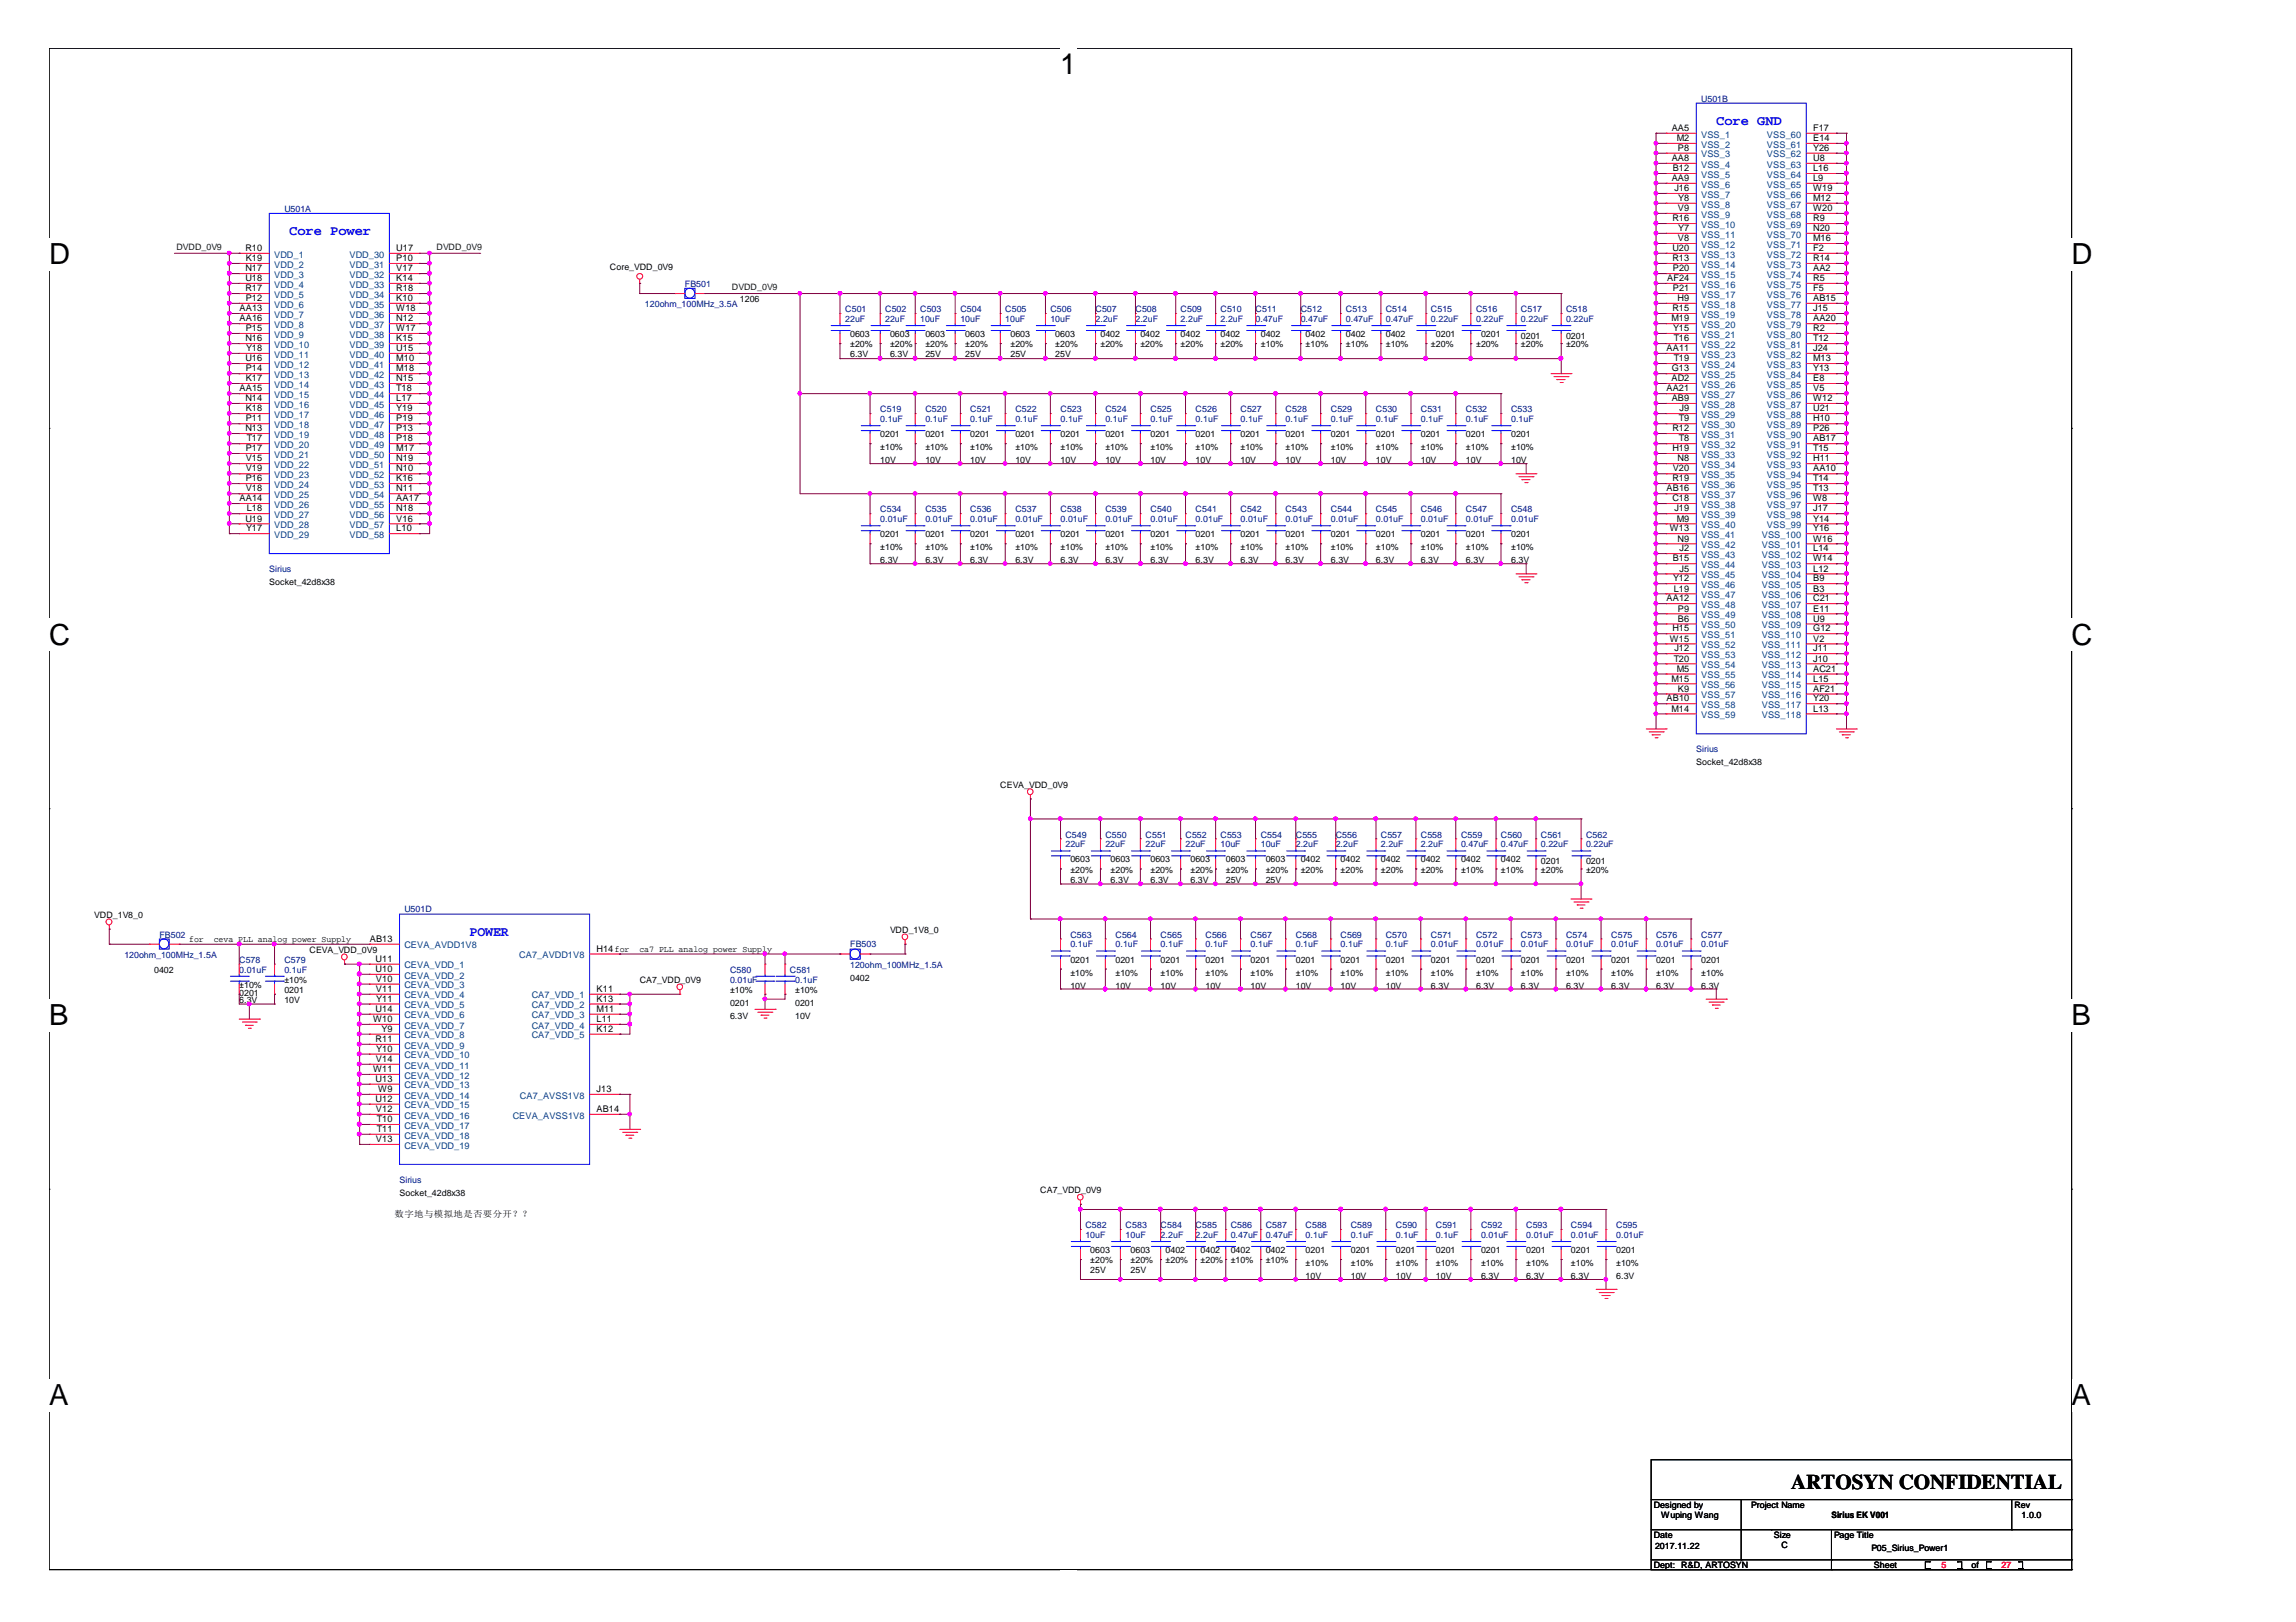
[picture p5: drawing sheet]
<svg xmlns="http://www.w3.org/2000/svg" width="297mm" height="210mm" viewBox="0 0 297 210" stroke-linecap="round" stroke-linejoin="round" font-family="sans-serif">
<defs><g id="words">
<g font-size="3.8">
<text x="137.2" y="9.6">1</text>
<text x="6.3" y="34.2">D</text>
<text x="268" y="34.2">D</text>
<text x="6.3" y="83.4">C</text>
<text x="268" y="83.4">C</text>
<text x="6.3" y="132.6">B</text>
<text x="268" y="132.6">B</text>
<text x="6.3" y="181.9">A</text>
<text x="268" y="181.9">A</text>
</g>
<text font-size="2.7" x="231.7" y="192.7">ARTOSYN CONFIDENTIAL</text>
<g font-size="1.8" fill="#00f">
<text x="222" y="16.2">Core GND</text>
<text x="37.4" y="30.5">Core Power</text>
<text x="60.7" y="121.1">POWER</text>
</g>
<g font-size="1.2">
<text x="216.3" y="16.9">AA5</text>
<text x="234.6" y="16.9">F17</text>
<text x="216.3" y="20.8">AA8</text>
<text x="216.3" y="23.4">AA9</text>
<text x="216.4" y="22.2">B12</text>
<text x="216.9" y="18.3">M2</text>
<text x="217.1" y="19.5">P8</text>
<text x="234.6" y="18.3">E14</text>
<text x="234.6" y="19.5">Y26</text>
<text x="234.6" y="20.8">U8</text>
<text x="234.6" y="22.2">L16</text>
<text x="234.6" y="23.4">L9</text>
<text x="216.4" y="28.6">R16</text>
<text x="216.6" y="24.7">J16</text>
<text x="217.1" y="27.3">V9</text>
<text x="217.1" y="26">Y8</text>
<text x="217.1" y="29.9">Y7</text>
<text x="234.6" y="24.7">W19</text>
<text x="234.6" y="26">M12</text>
<text x="234.6" y="27.3">W20</text>
<text x="234.6" y="28.6">R9</text>
<text x="234.6" y="29.9">N20</text>
<text x="31.7" y="32.5">R10</text>
<text x="31.7" y="35.1">N17</text>
<text x="31.8" y="33.8">K19</text>
<text x="51.3" y="32.5">U17</text>
<text x="51.3" y="33.8">P10</text>
<text x="51.3" y="35.1">V17</text>
<text x="216.4" y="32.5">U20</text>
<text x="216.4" y="33.8">R13</text>
<text x="216.4" y="35.1">P20</text>
<text x="217.1" y="31.2">V8</text>
<text x="234.6" y="31.2">M16</text>
<text x="234.6" y="32.5">F2</text>
<text x="234.6" y="33.8">R14</text>
<text x="234.6" y="35.1">AA2</text>
<text x="31" y="40.3">AA13</text>
<text x="31" y="41.6">AA16</text>
<text x="31.7" y="36.4">U18</text>
<text x="31.7" y="37.7">R17</text>
<text x="31.8" y="39">P12</text>
<text x="51.3" y="36.4">K14</text>
<text x="51.3" y="37.7">R18</text>
<text x="51.3" y="39">K10</text>
<text x="51.3" y="40.3">W18</text>
<text x="51.3" y="41.6">N12</text>
<text x="215.7" y="36.4">AF24</text>
<text x="216.2" y="41.6">M19</text>
<text x="216.4" y="40.3">R15</text>
<text x="216.4" y="37.7">P21</text>
<text x="217" y="39">H9</text>
<text x="234.6" y="36.4">R5</text>
<text x="234.6" y="37.7">F5</text>
<text x="234.6" y="39">AB15</text>
<text x="234.6" y="40.3">J15</text>
<text x="234.6" y="41.6">AA20</text>
<text x="31.7" y="44.2">N16</text>
<text x="31.7" y="46.8">U16</text>
<text x="31.8" y="42.9">P15</text>
<text x="31.8" y="45.4">Y18</text>
<text x="51.3" y="42.9">W17</text>
<text x="51.3" y="44.2">K15</text>
<text x="51.3" y="45.4">U15</text>
<text x="51.3" y="46.8">M10</text>
<text x="215.6" y="45.4">AA11</text>
<text x="216.5" y="42.9">Y15</text>
<text x="216.5" y="44.2">T16</text>
<text x="216.5" y="46.8">T19</text>
<text x="234.6" y="42.9">R2</text>
<text x="234.6" y="44.2">T12</text>
<text x="234.6" y="45.4">J24</text>
<text x="234.6" y="46.8">M13</text>
<text x="31" y="50.6">AA15</text>
<text x="31.7" y="51.9">N14</text>
<text x="31.8" y="48.1">P14</text>
<text x="31.8" y="49.3">K17</text>
<text x="31.8" y="53.2">K18</text>
<text x="51.3" y="48.1">M18</text>
<text x="51.3" y="49.3">N15</text>
<text x="51.3" y="50.6">T18</text>
<text x="51.3" y="51.9">L17</text>
<text x="51.3" y="53.2">Y19</text>
<text x="215.6" y="50.6">AA21</text>
<text x="216.2" y="49.3">AD2</text>
<text x="216.3" y="48.1">G13</text>
<text x="216.3" y="51.9">AB9</text>
<text x="217.3" y="53.2">J9</text>
<text x="234.6" y="48.1">Y13</text>
<text x="234.6" y="49.3">E8</text>
<text x="234.6" y="50.6">V5</text>
<text x="234.6" y="51.9">W12</text>
<text x="234.6" y="53.2">U21</text>
<text x="31.7" y="55.8">N13</text>
<text x="31.8" y="54.5">P11</text>
<text x="31.8" y="58.4">P17</text>
<text x="31.8" y="59.7">V15</text>
<text x="31.9" y="57.1">T17</text>
<text x="51.3" y="54.5">P19</text>
<text x="51.3" y="55.8">P13</text>
<text x="51.3" y="57.1">P18</text>
<text x="51.3" y="58.4">M17</text>
<text x="51.3" y="59.7">N19</text>
<text x="216.4" y="55.8">R12</text>
<text x="216.4" y="58.4">H19</text>
<text x="217" y="59.7">N8</text>
<text x="217.2" y="54.5">T9</text>
<text x="217.2" y="57.1">T8</text>
<text x="234.6" y="54.5">H10</text>
<text x="234.6" y="55.8">P26</text>
<text x="234.6" y="57.1">AB17</text>
<text x="234.6" y="58.4">T15</text>
<text x="234.6" y="59.7">H11</text>
<text x="31" y="64.9">AA14</text>
<text x="31.8" y="61">V19</text>
<text x="31.8" y="62.3">P16</text>
<text x="31.8" y="63.6">V18</text>
<text x="51.3" y="61">N10</text>
<text x="51.3" y="62.3">K16</text>
<text x="51.3" y="63.6">N11</text>
<text x="51.3" y="64.9">AA17</text>
<text x="215.6" y="63.6">AB16</text>
<text x="216.4" y="62.3">R19</text>
<text x="216.4" y="64.9">C18</text>
<text x="216.4" y="61">V20</text>
<text x="234.6" y="61">AA10</text>
<text x="234.6" y="62.3">T14</text>
<text x="234.6" y="63.6">T13</text>
<text x="234.6" y="64.9">W8</text>
<text x="31.7" y="67.5">U19</text>
<text x="31.8" y="68.8">Y17</text>
<text x="31.9" y="66.2">L18</text>
<text x="51.3" y="66.2">N18</text>
<text x="51.3" y="67.5">V16</text>
<text x="51.3" y="68.8">L10</text>
<text x="216" y="68.8">W13</text>
<text x="216.6" y="66.2">J19</text>
<text x="216.9" y="67.5">M9</text>
<text x="217" y="70.1">N9</text>
<text x="217.3" y="71.3">J2</text>
<text x="234.6" y="66.2">J17</text>
<text x="234.6" y="67.5">Y14</text>
<text x="234.6" y="68.8">Y16</text>
<text x="234.6" y="70.1">W16</text>
<text x="234.6" y="71.3">L14</text>
<text x="215.6" y="77.8">AA12</text>
<text x="216.4" y="72.7">B15</text>
<text x="216.5" y="75.2">Y12</text>
<text x="216.5" y="76.6">L19</text>
<text x="217.3" y="74">J5</text>
<text x="234.6" y="72.7">W14</text>
<text x="234.6" y="74">L12</text>
<text x="234.6" y="75.2">B9</text>
<text x="234.6" y="76.6">B3</text>
<text x="234.6" y="77.8">C21</text>
<text x="216" y="83">W15</text>
<text x="216.4" y="81.7">H15</text>
<text x="217.1" y="79.1">P9</text>
<text x="217.1" y="80.4">B6</text>
<text x="234.6" y="79.1">E11</text>
<text x="234.6" y="80.4">U9</text>
<text x="234.6" y="81.7">G12</text>
<text x="234.6" y="83">V2</text>
<text x="216.2" y="88.2">M15</text>
<text x="216.5" y="85.6">T20</text>
<text x="216.6" y="84.3">J12</text>
<text x="216.9" y="86.9">M5</text>
<text x="217.1" y="89.5">K9</text>
<text x="234.6" y="84.3">J11</text>
<text x="234.6" y="85.6">J10</text>
<text x="234.6" y="86.9">AC21</text>
<text x="234.6" y="88.2">L15</text>
<text x="234.6" y="89.5">AF21</text>
<text x="215.6" y="90.8">AB10</text>
<text x="216.2" y="92.1">M14</text>
<text x="234.6" y="90.8">Y20</text>
<text x="234.6" y="92.1">L13</text>
<text x="47.8" y="121.9">AB13</text>
<text x="48.6" y="124.5">U11</text>
<text x="48.6" y="125.8">U10</text>
<text x="77.2" y="123.2">H14for</text>
<text x="48.6" y="131">U14</text>
<text x="48.6" y="127.1">V10</text>
<text x="48.6" y="128.4">V11</text>
<text x="48.7" y="129.6">Y11</text>
<text x="77.2" y="128.4">K11</text>
<text x="77.2" y="129.6">K13</text>
<text x="77.2" y="131">M11</text>
<text x="48.3" y="132.3">W10</text>
<text x="48.6" y="134.8">R11</text>
<text x="48.6" y="137.4">V14</text>
<text x="48.7" y="136.1">Y10</text>
<text x="49.4" y="133.5">Y9</text>
<text x="77.2" y="132.3">L11</text>
<text x="77.2" y="133.5">K12</text>
<text x="48.3" y="138.7">W11</text>
<text x="48.6" y="140">U13</text>
<text x="48.6" y="142.6">U12</text>
<text x="48.6" y="143.9">V12</text>
<text x="48.9" y="141.3">W9</text>
<text x="77.2" y="143.9">AB14</text>
<text x="77.2" y="141.3">J13</text>
<text x="48.6" y="147.8">V13</text>
<text x="48.8" y="145.2">T10</text>
<text x="48.8" y="146.5">T11</text>
</g>
<g font-size="1.2" fill="#004080">
<text x="220.1" y="17.8">VSS_1</text>
<text x="228.6" y="17.8">VSS_60</text>
<text x="220.1" y="19.1">VSS_2</text>
<text x="220.1" y="20.4">VSS_3</text>
<text x="220.1" y="21.7">VSS_4</text>
<text x="220.1" y="23">VSS_5</text>
<text x="228.6" y="19.1">VSS_61</text>
<text x="228.6" y="20.4">VSS_62</text>
<text x="228.6" y="21.7">VSS_63</text>
<text x="228.6" y="23">VSS_64</text>
<text x="220.1" y="24.3">VSS_6</text>
<text x="220.1" y="25.6">VSS_7</text>
<text x="220.1" y="26.9">VSS_8</text>
<text x="220.1" y="28.2">VSS_9</text>
<text x="220.1" y="29.5">VSS_10</text>
<text x="228.6" y="24.3">VSS_65</text>
<text x="228.6" y="25.6">VSS_66</text>
<text x="228.6" y="26.9">VSS_67</text>
<text x="228.6" y="28.2">VSS_68</text>
<text x="228.6" y="29.5">VSS_69</text>
<text x="35.5" y="33.3">VDD_1</text>
<text x="35.5" y="34.6">VDD_2</text>
<text x="35.5" y="36">VDD_3</text>
<text x="45.2" y="33.3">VDD_30</text>
<text x="45.2" y="34.6">VDD_31</text>
<text x="45.2" y="36">VDD_32</text>
<text x="220.1" y="30.7">VSS_11</text>
<text x="220.1" y="32.1">VSS_12</text>
<text x="220.1" y="33.3">VSS_13</text>
<text x="220.1" y="34.6">VSS_14</text>
<text x="220.1" y="36">VSS_15</text>
<text x="228.6" y="30.7">VSS_70</text>
<text x="228.6" y="32.1">VSS_71</text>
<text x="228.6" y="33.3">VSS_72</text>
<text x="228.6" y="34.6">VSS_73</text>
<text x="228.6" y="36">VSS_74</text>
<text x="35.5" y="37.2">VDD_4</text>
<text x="35.5" y="38.5">VDD_5</text>
<text x="35.5" y="39.8">VDD_6</text>
<text x="35.5" y="41.1">VDD_7</text>
<text x="45.2" y="37.2">VDD_33</text>
<text x="45.2" y="38.5">VDD_34</text>
<text x="45.2" y="39.8">VDD_35</text>
<text x="45.2" y="41.1">VDD_36</text>
<text x="220.1" y="37.2">VSS_16</text>
<text x="220.1" y="38.5">VSS_17</text>
<text x="220.1" y="39.8">VSS_18</text>
<text x="220.1" y="41.1">VSS_19</text>
<text x="228.6" y="37.2">VSS_75</text>
<text x="228.6" y="38.5">VSS_76</text>
<text x="228.6" y="39.8">VSS_77</text>
<text x="228.6" y="41.1">VSS_78</text>
<text x="35.5" y="42.4">VDD_8</text>
<text x="35.5" y="43.7">VDD_9</text>
<text x="35.5" y="45">VDD_10</text>
<text x="35.5" y="46.3">VDD_11</text>
<text x="35.5" y="47.6">VDD_12</text>
<text x="45.2" y="42.4">VDD_37</text>
<text x="45.2" y="43.7">VDD_38</text>
<text x="45.2" y="45">VDD_39</text>
<text x="45.2" y="46.3">VDD_40</text>
<text x="45.2" y="47.6">VDD_41</text>
<text x="220.1" y="42.4">VSS_20</text>
<text x="220.1" y="43.7">VSS_21</text>
<text x="220.1" y="45">VSS_22</text>
<text x="220.1" y="46.3">VSS_23</text>
<text x="220.1" y="47.6">VSS_24</text>
<text x="228.6" y="42.4">VSS_79</text>
<text x="228.6" y="43.7">VSS_80</text>
<text x="228.6" y="45">VSS_81</text>
<text x="228.6" y="46.3">VSS_82</text>
<text x="228.6" y="47.6">VSS_83</text>
<text x="35.5" y="48.9">VDD_13</text>
<text x="35.5" y="50.2">VDD_14</text>
<text x="35.5" y="51.5">VDD_15</text>
<text x="35.5" y="52.8">VDD_16</text>
<text x="45.2" y="48.9">VDD_42</text>
<text x="45.2" y="50.2">VDD_43</text>
<text x="45.2" y="51.5">VDD_44</text>
<text x="45.2" y="52.8">VDD_45</text>
<text x="220.1" y="48.9">VSS_25</text>
<text x="220.1" y="50.2">VSS_26</text>
<text x="220.1" y="51.5">VSS_27</text>
<text x="220.1" y="52.8">VSS_28</text>
<text x="228.6" y="48.9">VSS_84</text>
<text x="228.6" y="50.2">VSS_85</text>
<text x="228.6" y="51.5">VSS_86</text>
<text x="228.6" y="52.8">VSS_87</text>
<text x="35.5" y="54.1">VDD_17</text>
<text x="35.5" y="55.4">VDD_18</text>
<text x="35.5" y="56.7">VDD_19</text>
<text x="35.5" y="58">VDD_20</text>
<text x="35.5" y="59.2">VDD_21</text>
<text x="45.2" y="54.1">VDD_46</text>
<text x="45.2" y="55.4">VDD_47</text>
<text x="45.2" y="56.7">VDD_48</text>
<text x="45.2" y="58">VDD_49</text>
<text x="45.2" y="59.2">VDD_50</text>
<text x="220.1" y="54.1">VSS_29</text>
<text x="220.1" y="55.4">VSS_30</text>
<text x="220.1" y="56.7">VSS_31</text>
<text x="220.1" y="58">VSS_32</text>
<text x="220.1" y="59.2">VSS_33</text>
<text x="228.6" y="54.1">VSS_88</text>
<text x="228.6" y="55.4">VSS_89</text>
<text x="228.6" y="56.7">VSS_90</text>
<text x="228.6" y="58">VSS_91</text>
<text x="228.6" y="59.2">VSS_92</text>
<text x="35.5" y="60.6">VDD_22</text>
<text x="35.5" y="61.9">VDD_23</text>
<text x="35.5" y="63.1">VDD_24</text>
<text x="35.5" y="64.4">VDD_25</text>
<text x="35.5" y="65.7">VDD_26</text>
<text x="45.2" y="60.6">VDD_51</text>
<text x="45.2" y="61.9">VDD_52</text>
<text x="45.2" y="63.1">VDD_53</text>
<text x="45.2" y="64.4">VDD_54</text>
<text x="45.2" y="65.7">VDD_55</text>
<text x="220.1" y="60.6">VSS_34</text>
<text x="220.1" y="61.9">VSS_35</text>
<text x="220.1" y="63.1">VSS_36</text>
<text x="220.1" y="64.4">VSS_37</text>
<text x="220.1" y="65.7">VSS_38</text>
<text x="228.6" y="60.6">VSS_93</text>
<text x="228.6" y="61.9">VSS_94</text>
<text x="228.6" y="63.1">VSS_95</text>
<text x="228.6" y="64.4">VSS_96</text>
<text x="228.6" y="65.7">VSS_97</text>
<text x="35.5" y="67">VDD_27</text>
<text x="35.5" y="68.3">VDD_28</text>
<text x="35.5" y="69.6">VDD_29</text>
<text x="45.2" y="67">VDD_56</text>
<text x="45.2" y="68.3">VDD_57</text>
<text x="45.2" y="69.6">VDD_58</text>
<text x="220.1" y="67">VSS_39</text>
<text x="220.1" y="68.3">VSS_40</text>
<text x="220.1" y="69.6">VSS_41</text>
<text x="220.1" y="70.9">VSS_42</text>
<text x="227.9" y="69.6">VSS_100</text>
<text x="227.9" y="70.9">VSS_101</text>
<text x="228.6" y="67">VSS_98</text>
<text x="228.6" y="68.3">VSS_99</text>
<text x="220.1" y="72.2">VSS_43</text>
<text x="220.1" y="73.5">VSS_44</text>
<text x="220.1" y="74.8">VSS_45</text>
<text x="220.1" y="76.1">VSS_46</text>
<text x="220.1" y="77.4">VSS_47</text>
<text x="227.9" y="72.2">VSS_102</text>
<text x="227.9" y="73.5">VSS_103</text>
<text x="227.9" y="74.8">VSS_104</text>
<text x="227.9" y="76.1">VSS_105</text>
<text x="227.9" y="77.4">VSS_106</text>
<text x="220.1" y="78.7">VSS_48</text>
<text x="220.1" y="80">VSS_49</text>
<text x="220.1" y="81.3">VSS_50</text>
<text x="220.1" y="82.6">VSS_51</text>
<text x="220.1" y="83.9">VSS_52</text>
<text x="227.9" y="78.7">VSS_107</text>
<text x="227.9" y="80">VSS_108</text>
<text x="227.9" y="81.3">VSS_109</text>
<text x="227.9" y="82.6">VSS_110</text>
<text x="227.9" y="83.9">VSS_111</text>
<text x="220.1" y="85.1">VSS_53</text>
<text x="220.1" y="86.5">VSS_54</text>
<text x="220.1" y="87.8">VSS_55</text>
<text x="220.1" y="89">VSS_56</text>
<text x="227.9" y="85.1">VSS_112</text>
<text x="227.9" y="86.5">VSS_113</text>
<text x="227.9" y="87.8">VSS_114</text>
<text x="227.9" y="89">VSS_115</text>
<text x="220.1" y="90.4">VSS_57</text>
<text x="220.1" y="91.6">VSS_58</text>
<text x="220.1" y="92.9">VSS_59</text>
<text x="227.9" y="90.4">VSS_116</text>
<text x="227.9" y="91.6">VSS_117</text>
<text x="227.9" y="92.9">VSS_118</text>
<text x="52.3" y="122.7">CEVA_AVDD1V8</text>
<text x="52.3" y="125.3">CEVA_VDD_1</text>
<text x="67.2" y="124">CA7_AVDD1V8</text>
<text x="52.3" y="126.6">CEVA_VDD_2</text>
<text x="52.3" y="127.9">CEVA_VDD_3</text>
<text x="52.3" y="129.2">CEVA_VDD_4</text>
<text x="52.3" y="130.5">CEVA_VDD_5</text>
<text x="52.3" y="131.8">CEVA_VDD_6</text>
<text x="68.8" y="129.2">CA7_VDD_1</text>
<text x="68.8" y="130.5">CA7_VDD_2</text>
<text x="68.8" y="131.8">CA7_VDD_3</text>
<text x="52.3" y="133.1">CEVA_VDD_7</text>
<text x="52.3" y="134.4">CEVA_VDD_8</text>
<text x="52.3" y="135.7">CEVA_VDD_9</text>
<text x="52.3" y="137">CEVA_VDD_10</text>
<text x="68.8" y="133.1">CA7_VDD_4</text>
<text x="68.8" y="134.4">CA7_VDD_5</text>
<text x="52.3" y="138.3">CEVA_VDD_11</text>
<text x="52.3" y="139.6">CEVA_VDD_12</text>
<text x="52.3" y="140.9">CEVA_VDD_13</text>
<text x="52.3" y="142.2">CEVA_VDD_14</text>
<text x="52.3" y="143.4">CEVA_VDD_15</text>
<text x="67.3" y="142.2">CA7_AVSS1V8</text>
<text x="52.3" y="144.8">CEVA_VDD_16</text>
<text x="52.3" y="146.1">CEVA_VDD_17</text>
<text x="52.3" y="147.3">CEVA_VDD_18</text>
<text x="52.3" y="148.6">CEVA_VDD_19</text>
<text x="66.3" y="144.8">CEVA_AVSS1V8</text>
</g>
<g font-size="1.1" fill="#000080">
<text x="220.1" y="13.2">U501B</text>
<text x="36.8" y="27.4">U501A</text>
<text x="83.4" y="39.7">120ohm_100MHz_3.5A</text>
<text x="88.6" y="37.1">FB501</text>
<text x="109.3" y="40.4">C501</text>
<text x="109.3" y="41.7">22uF</text>
<text x="114.5" y="40.4">C502</text>
<text x="114.5" y="41.7">22uF</text>
<text x="119" y="40.4">C503</text>
<text x="119" y="41.7">10uF</text>
<text x="124.2" y="40.4">C504</text>
<text x="124.2" y="41.7">10uF</text>
<text x="130" y="40.4">C505</text>
<text x="130" y="41.7">10uF</text>
<text x="135.9" y="40.4">C506</text>
<text x="135.9" y="41.7">10uF</text>
<text x="141.7" y="40.4">C507</text>
<text x="141.7" y="41.7">2.2uF</text>
<text x="146.9" y="40.4">C508</text>
<text x="146.9" y="41.7">2.2uF</text>
<text x="152.7" y="40.4">C509</text>
<text x="152.7" y="41.7">2.2uF</text>
<text x="157.9" y="40.4">C510</text>
<text x="157.9" y="41.7">2.2uF</text>
<text x="162.4" y="40.4">C511</text>
<text x="162.4" y="41.7">0.47uF</text>
<text x="168.3" y="40.4">C512</text>
<text x="168.3" y="41.7">0.47uF</text>
<text x="174.1" y="40.4">C513</text>
<text x="174.1" y="41.7">0.47uF</text>
<text x="179.3" y="40.4">C514</text>
<text x="179.3" y="41.7">0.47uF</text>
<text x="185.1" y="40.4">C515</text>
<text x="185.1" y="41.7">0.22uF</text>
<text x="191" y="40.4">C516</text>
<text x="191" y="41.7">0.22uF</text>
<text x="196.8" y="40.4">C517</text>
<text x="196.8" y="41.7">0.22uF</text>
<text x="202.6" y="40.4">C518</text>
<text x="202.6" y="41.7">0.22uF</text>
<text x="113.9" y="53.3">C519</text>
<text x="119.7" y="53.3">C520</text>
<text x="125.5" y="53.3">C521</text>
<text x="131.4" y="53.3">C522</text>
<text x="137.2" y="53.3">C523</text>
<text x="143" y="53.3">C524</text>
<text x="148.8" y="53.3">C525</text>
<text x="154.7" y="53.3">C526</text>
<text x="160.5" y="53.3">C527</text>
<text x="166.3" y="53.3">C528</text>
<text x="172.2" y="53.3">C529</text>
<text x="178" y="53.3">C530</text>
<text x="183.8" y="53.3">C531</text>
<text x="189.7" y="53.3">C532</text>
<text x="195.5" y="53.3">C533</text>
<text x="113.9" y="54.6">0.1uF</text>
<text x="119.7" y="54.6">0.1uF</text>
<text x="125.5" y="54.6">0.1uF</text>
<text x="131.4" y="54.6">0.1uF</text>
<text x="137.2" y="54.6">0.1uF</text>
<text x="143" y="54.6">0.1uF</text>
<text x="148.8" y="54.6">0.1uF</text>
<text x="154.7" y="54.6">0.1uF</text>
<text x="160.5" y="54.6">0.1uF</text>
<text x="166.3" y="54.6">0.1uF</text>
<text x="172.2" y="54.6">0.1uF</text>
<text x="178" y="54.6">0.1uF</text>
<text x="183.8" y="54.6">0.1uF</text>
<text x="189.7" y="54.6">0.1uF</text>
<text x="195.5" y="54.6">0.1uF</text>
<text x="113.9" y="66.3">C534</text>
<text x="113.9" y="67.6">0.01uF</text>
<text x="119.7" y="66.3">C535</text>
<text x="119.7" y="67.6">0.01uF</text>
<text x="125.5" y="66.3">C536</text>
<text x="125.5" y="67.6">0.01uF</text>
<text x="131.4" y="66.3">C537</text>
<text x="131.4" y="67.6">0.01uF</text>
<text x="137.2" y="66.3">C538</text>
<text x="137.2" y="67.6">0.01uF</text>
<text x="143" y="66.3">C539</text>
<text x="143" y="67.6">0.01uF</text>
<text x="148.8" y="66.3">C540</text>
<text x="148.8" y="67.6">0.01uF</text>
<text x="154.7" y="66.3">C541</text>
<text x="154.7" y="67.6">0.01uF</text>
<text x="160.5" y="66.3">C542</text>
<text x="160.5" y="67.6">0.01uF</text>
<text x="166.3" y="66.3">C543</text>
<text x="166.3" y="67.6">0.01uF</text>
<text x="172.2" y="66.3">C544</text>
<text x="172.2" y="67.6">0.01uF</text>
<text x="178" y="66.3">C545</text>
<text x="178" y="67.6">0.01uF</text>
<text x="183.8" y="66.3">C546</text>
<text x="183.8" y="67.6">0.01uF</text>
<text x="189.7" y="66.3">C547</text>
<text x="189.7" y="67.6">0.01uF</text>
<text x="195.5" y="66.3">C548</text>
<text x="195.5" y="67.6">0.01uF</text>
<text x="34.8" y="74.1">Sirius</text>
<text x="219.5" y="97.4">Sirius</text>
<text x="137.8" y="108.4">C549</text>
<text x="137.8" y="109.7">22uF</text>
<text x="143" y="108.4">C550</text>
<text x="143" y="109.7">22uF</text>
<text x="148.2" y="108.4">C551</text>
<text x="148.2" y="109.7">22uF</text>
<text x="153.4" y="108.4">C552</text>
<text x="153.4" y="109.7">22uF</text>
<text x="157.9" y="108.4">C553</text>
<text x="157.9" y="109.7">10uF</text>
<text x="163.1" y="108.4">C554</text>
<text x="163.1" y="109.7">10uF</text>
<text x="167.6" y="108.4">C555</text>
<text x="167.6" y="109.7">2.2uF</text>
<text x="172.8" y="108.4">C556</text>
<text x="172.8" y="109.7">2.2uF</text>
<text x="178.6" y="108.4">C557</text>
<text x="178.6" y="109.7">2.2uF</text>
<text x="183.8" y="108.4">C558</text>
<text x="183.8" y="109.7">2.2uF</text>
<text x="189" y="108.4">C559</text>
<text x="189" y="109.7">0.47uF</text>
<text x="194.2" y="108.4">C560</text>
<text x="194.2" y="109.7">0.47uF</text>
<text x="199.3" y="108.4">C561</text>
<text x="199.3" y="109.7">0.22uF</text>
<text x="205.2" y="108.4">C562</text>
<text x="205.2" y="109.7">0.22uF</text>
<text x="52.3" y="118.1">U501D</text>
<text x="16.1" y="123.9">120ohm_100MHz_1.5A</text>
<text x="20.6" y="121.3">FB502</text>
<text x="30.9" y="124.6">C578</text>
<text x="30.9" y="125.9">0.01uF</text>
<text x="36.8" y="124.6">C579</text>
<text x="36.8" y="125.9">0.1uF</text>
<text x="94.4" y="125.9">C580</text>
<text x="102.2" y="125.9">C581</text>
<text x="110" y="122.6">FB503</text>
<text x="110" y="125.2">120ohm_100MHz_1.5A</text>
<text x="138.5" y="121.3">C563</text>
<text x="138.5" y="122.6">0.1uF</text>
<text x="144.3" y="121.3">C564</text>
<text x="144.3" y="122.6">0.1uF</text>
<text x="150.2" y="121.3">C565</text>
<text x="150.2" y="122.6">0.1uF</text>
<text x="156" y="121.3">C566</text>
<text x="156" y="122.6">0.1uF</text>
<text x="161.8" y="121.3">C567</text>
<text x="161.8" y="122.6">0.1uF</text>
<text x="167.6" y="121.3">C568</text>
<text x="167.6" y="122.6">0.1uF</text>
<text x="173.4" y="121.3">C569</text>
<text x="173.4" y="122.6">0.1uF</text>
<text x="179.3" y="121.3">C570</text>
<text x="179.3" y="122.6">0.1uF</text>
<text x="185.1" y="121.3">C571</text>
<text x="185.1" y="122.6">0.01uF</text>
<text x="191" y="121.3">C572</text>
<text x="191" y="122.6">0.01uF</text>
<text x="196.8" y="121.3">C573</text>
<text x="196.8" y="122.6">0.01uF</text>
<text x="202.6" y="121.3">C574</text>
<text x="202.6" y="122.6">0.01uF</text>
<text x="208.4" y="121.3">C575</text>
<text x="208.4" y="122.6">0.01uF</text>
<text x="214.2" y="121.3">C576</text>
<text x="214.2" y="122.6">0.01uF</text>
<text x="220.1" y="121.3">C577</text>
<text x="220.1" y="122.6">0.01uF</text>
<text x="94.4" y="127.2">0.01uF</text>
<text x="102.9" y="127.2">0.1uF</text>
<text x="51.7" y="153.1">Sirius</text>
<text x="140.4" y="158.9">C582</text>
<text x="140.4" y="160.2">10uF</text>
<text x="145.6" y="158.9">C583</text>
<text x="145.6" y="160.2">10uF</text>
<text x="150.2" y="158.9">C584</text>
<text x="150.2" y="160.2">2.2uF</text>
<text x="154.7" y="158.9">C585</text>
<text x="154.7" y="160.2">2.2uF</text>
<text x="159.2" y="158.9">C586</text>
<text x="159.2" y="160.2">0.47uF</text>
<text x="163.7" y="158.9">C587</text>
<text x="163.7" y="160.2">0.47uF</text>
<text x="168.9" y="158.9">C588</text>
<text x="168.9" y="160.2">0.1uF</text>
<text x="174.8" y="158.9">C589</text>
<text x="174.8" y="160.2">0.1uF</text>
<text x="180.6" y="158.9">C590</text>
<text x="180.6" y="160.2">0.1uF</text>
<text x="185.8" y="158.9">C591</text>
<text x="185.8" y="160.2">0.1uF</text>
<text x="191.6" y="158.9">C592</text>
<text x="191.6" y="160.2">0.01uF</text>
<text x="197.4" y="158.9">C593</text>
<text x="197.4" y="160.2">0.01uF</text>
<text x="203.2" y="158.9">C594</text>
<text x="203.2" y="160.2">0.01uF</text>
<text x="209.1" y="158.9">C595</text>
<text x="209.1" y="160.2">0.01uF</text>
</g>
<g font-size="1.1" fill="#004000">
<text x="22.8" y="32.3">DVDD_0V9</text>
<text x="56.5" y="32.3">DVDD_0V9</text>
<text x="94.7" y="37.5">DVDD_0V9</text>
</g>
<g font-size="1.1">
<text x="78.9" y="34.9">Core_VDD_0V9</text>
<text x="95.7" y="39.1">1206</text>
<text x="110" y="43.6">0603</text>
<text x="110" y="44.9">±20%</text>
<text x="110" y="46.2">6.3V</text>
<text x="115.1" y="43.6">0603</text>
<text x="115.1" y="44.9">±20%</text>
<text x="115.1" y="46.2">6.3V</text>
<text x="119.7" y="43.6">0603</text>
<text x="119.7" y="44.9">±20%</text>
<text x="119.7" y="46.2">25V</text>
<text x="124.9" y="43.6">0603</text>
<text x="124.9" y="44.9">±20%</text>
<text x="124.9" y="46.2">25V</text>
<text x="130.7" y="43.6">0603</text>
<text x="130.7" y="44.9">±20%</text>
<text x="130.7" y="46.2">25V</text>
<text x="136.5" y="43.6">0603</text>
<text x="136.5" y="44.9">±20%</text>
<text x="136.5" y="46.2">25V</text>
<text x="142.4" y="43.6">0402</text>
<text x="142.4" y="44.9">±20%</text>
<text x="147.5" y="43.6">0402</text>
<text x="147.5" y="44.9">±20%</text>
<text x="152.7" y="43.6">0402</text>
<text x="152.7" y="44.9">±20%</text>
<text x="157.9" y="43.6">0402</text>
<text x="157.9" y="44.9">±20%</text>
<text x="163.1" y="43.6">0402</text>
<text x="163.1" y="44.9">±10%</text>
<text x="168.9" y="43.6">0402</text>
<text x="168.9" y="44.9">±10%</text>
<text x="174.1" y="43.6">0402</text>
<text x="174.1" y="44.9">±10%</text>
<text x="179.3" y="43.6">0402</text>
<text x="179.3" y="44.9">±10%</text>
<text x="185.1" y="44.9">±20%</text>
<text x="185.8" y="43.6">0201</text>
<text x="191" y="44.9">±20%</text>
<text x="191.6" y="43.6">0201</text>
<text x="196.8" y="43.9">0201</text>
<text x="196.8" y="44.9">±20%</text>
<text x="202.6" y="43.9">0201</text>
<text x="202.6" y="44.9">±20%</text>
<text x="113.9" y="56.6">0201</text>
<text x="113.9" y="58.3">±10%</text>
<text x="113.9" y="59.9">10V</text>
<text x="119.7" y="56.6">0201</text>
<text x="119.7" y="58.3">±10%</text>
<text x="119.7" y="59.9">10V</text>
<text x="125.5" y="56.6">0201</text>
<text x="125.5" y="58.3">±10%</text>
<text x="125.5" y="59.9">10V</text>
<text x="131.4" y="56.6">0201</text>
<text x="131.4" y="58.3">±10%</text>
<text x="131.4" y="59.9">10V</text>
<text x="137.2" y="56.6">0201</text>
<text x="137.2" y="58.3">±10%</text>
<text x="137.2" y="59.9">10V</text>
<text x="143" y="56.6">0201</text>
<text x="143" y="58.3">±10%</text>
<text x="143" y="59.9">10V</text>
<text x="148.8" y="56.6">0201</text>
<text x="148.8" y="58.3">±10%</text>
<text x="148.8" y="59.9">10V</text>
<text x="154.7" y="56.6">0201</text>
<text x="154.7" y="58.3">±10%</text>
<text x="154.7" y="59.9">10V</text>
<text x="160.5" y="56.6">0201</text>
<text x="160.5" y="58.3">±10%</text>
<text x="160.5" y="59.9">10V</text>
<text x="166.3" y="56.6">0201</text>
<text x="166.3" y="58.3">±10%</text>
<text x="166.3" y="59.9">10V</text>
<text x="172.2" y="56.6">0201</text>
<text x="172.2" y="58.3">±10%</text>
<text x="172.2" y="59.9">10V</text>
<text x="178" y="56.6">0201</text>
<text x="178" y="58.3">±10%</text>
<text x="178" y="59.9">10V</text>
<text x="183.8" y="56.6">0201</text>
<text x="183.8" y="58.3">±10%</text>
<text x="183.8" y="59.9">10V</text>
<text x="189.7" y="56.6">0201</text>
<text x="189.7" y="58.3">±10%</text>
<text x="189.7" y="59.9">10V</text>
<text x="195.5" y="56.6">0201</text>
<text x="195.5" y="58.3">±10%</text>
<text x="195.5" y="59.9">10V</text>
<text x="113.9" y="69.5">0201</text>
<text x="113.9" y="71.2">±10%</text>
<text x="119.7" y="69.5">0201</text>
<text x="119.7" y="71.2">±10%</text>
<text x="125.5" y="69.5">0201</text>
<text x="125.5" y="71.2">±10%</text>
<text x="131.4" y="69.5">0201</text>
<text x="131.4" y="71.2">±10%</text>
<text x="137.2" y="69.5">0201</text>
<text x="137.2" y="71.2">±10%</text>
<text x="143" y="69.5">0201</text>
<text x="143" y="71.2">±10%</text>
<text x="148.8" y="69.5">0201</text>
<text x="148.8" y="71.2">±10%</text>
<text x="154.7" y="69.5">0201</text>
<text x="154.7" y="71.2">±10%</text>
<text x="160.5" y="69.5">0201</text>
<text x="160.5" y="71.2">±10%</text>
<text x="166.3" y="69.5">0201</text>
<text x="166.3" y="71.2">±10%</text>
<text x="172.2" y="69.5">0201</text>
<text x="172.2" y="71.2">±10%</text>
<text x="178" y="69.5">0201</text>
<text x="178" y="71.2">±10%</text>
<text x="183.8" y="69.5">0201</text>
<text x="183.8" y="71.2">±10%</text>
<text x="189.7" y="69.5">0201</text>
<text x="189.7" y="71.2">±10%</text>
<text x="195.5" y="69.5">0201</text>
<text x="195.5" y="71.2">±10%</text>
<text x="34.8" y="75.7">Socket_42d8x38</text>
<text x="113.9" y="72.9">6.3V</text>
<text x="119.7" y="72.9">6.3V</text>
<text x="125.5" y="72.9">6.3V</text>
<text x="131.4" y="72.9">6.3V</text>
<text x="137.2" y="72.9">6.3V</text>
<text x="143" y="72.9">6.3V</text>
<text x="148.8" y="72.9">6.3V</text>
<text x="154.7" y="72.9">6.3V</text>
<text x="160.5" y="72.9">6.3V</text>
<text x="166.3" y="72.9">6.3V</text>
<text x="172.2" y="72.9">6.3V</text>
<text x="178" y="72.9">6.3V</text>
<text x="183.8" y="72.9">6.3V</text>
<text x="189.7" y="72.9">6.3V</text>
<text x="195.5" y="72.9">6.3V</text>
<text x="129.4" y="101.9">CEVA_VDD_0V9</text>
<text x="219.5" y="99">Socket_42d8x38</text>
<text x="138.5" y="111.6">0603</text>
<text x="138.5" y="112.9">±20%</text>
<text x="143.7" y="111.6">0603</text>
<text x="143.7" y="112.9">±20%</text>
<text x="148.8" y="111.6">0603</text>
<text x="148.8" y="112.9">±20%</text>
<text x="154" y="111.6">0603</text>
<text x="154" y="112.9">±20%</text>
<text x="158.6" y="111.6">0603</text>
<text x="158.6" y="112.9">±20%</text>
<text x="163.7" y="111.6">0603</text>
<text x="163.7" y="112.9">±20%</text>
<text x="168.3" y="111.6">0402</text>
<text x="168.3" y="112.9">±20%</text>
<text x="173.4" y="111.6">0402</text>
<text x="173.4" y="112.9">±20%</text>
<text x="178.6" y="111.6">0402</text>
<text x="178.6" y="112.9">±20%</text>
<text x="183.8" y="111.6">0402</text>
<text x="183.8" y="112.9">±20%</text>
<text x="189" y="111.6">0402</text>
<text x="189" y="112.9">±10%</text>
<text x="194.2" y="111.6">0402</text>
<text x="194.2" y="112.9">±10%</text>
<text x="199.3" y="111.9">0201</text>
<text x="199.3" y="112.9">±20%</text>
<text x="205.2" y="111.9">0201</text>
<text x="205.2" y="112.9">±20%</text>
<text x="12.2" y="118.8">VDD_1V8_0</text>
<text x="138.5" y="114.2">6.3V</text>
<text x="143.7" y="114.2">6.3V</text>
<text x="148.8" y="114.2">6.3V</text>
<text x="154" y="114.2">6.3V</text>
<text x="158.6" y="114.2">25V</text>
<text x="163.7" y="114.2">25V</text>
<text x="19.9" y="125.9">0402</text>
<text x="24.5" y="121.8">for</text>
<text x="27.6" y="121.8">ceva PLL analog power Supply</text>
<text x="40" y="123.3">CEVA_VDD_0V9</text>
<text x="82.7" y="123.2">ca7 PLL analog power Supply</text>
<text x="115.1" y="120.7">VDD_1V8_0</text>
<text x="138.5" y="124.6">0201</text>
<text x="144.3" y="124.6">0201</text>
<text x="150.2" y="124.6">0201</text>
<text x="156" y="124.6">0201</text>
<text x="161.8" y="124.6">0201</text>
<text x="167.6" y="124.6">0201</text>
<text x="173.4" y="124.6">0201</text>
<text x="179.3" y="124.6">0201</text>
<text x="185.1" y="124.6">0201</text>
<text x="191" y="124.6">0201</text>
<text x="196.8" y="124.6">0201</text>
<text x="202.6" y="124.6">0201</text>
<text x="208.4" y="124.6">0201</text>
<text x="214.2" y="124.6">0201</text>
<text x="220.1" y="124.6">0201</text>
<text x="30.9" y="127.8">±10%</text>
<text x="30.9" y="128.8">0201</text>
<text x="30.9" y="129.8">6.3V</text>
<text x="36.8" y="128.5">0201</text>
<text x="36.8" y="127.2">±10%</text>
<text x="36.8" y="129.8">10V</text>
<text x="82.8" y="127.2">CA7_VDD_0V9</text>
<text x="94.4" y="128.5">±10%</text>
<text x="94.4" y="130.1">0201</text>
<text x="94.4" y="131.8">6.3V</text>
<text x="102.9" y="128.5">±10%</text>
<text x="102.9" y="130.1">0201</text>
<text x="102.9" y="131.8">10V</text>
<text x="110" y="126.9">0402</text>
<text x="138.5" y="126.3">±10%</text>
<text x="138.5" y="127.9">10V</text>
<text x="144.3" y="126.3">±10%</text>
<text x="144.3" y="127.9">10V</text>
<text x="150.2" y="126.3">±10%</text>
<text x="150.2" y="127.9">10V</text>
<text x="156" y="126.3">±10%</text>
<text x="156" y="127.9">10V</text>
<text x="161.8" y="126.3">±10%</text>
<text x="161.8" y="127.9">10V</text>
<text x="167.6" y="126.3">±10%</text>
<text x="167.6" y="127.9">10V</text>
<text x="173.4" y="126.3">±10%</text>
<text x="173.4" y="127.9">10V</text>
<text x="179.3" y="126.3">±10%</text>
<text x="179.3" y="127.9">10V</text>
<text x="185.1" y="126.3">±10%</text>
<text x="185.1" y="127.9">6.3V</text>
<text x="191" y="126.3">±10%</text>
<text x="191" y="127.9">6.3V</text>
<text x="196.8" y="126.3">±10%</text>
<text x="196.8" y="127.9">6.3V</text>
<text x="202.6" y="126.3">±10%</text>
<text x="202.6" y="127.9">6.3V</text>
<text x="208.4" y="126.3">±10%</text>
<text x="208.4" y="127.9">6.3V</text>
<text x="214.2" y="126.3">±10%</text>
<text x="214.2" y="127.9">6.3V</text>
<text x="220.1" y="126.3">±10%</text>
<text x="220.1" y="127.9">6.3V</text>
<text x="51.7" y="154.7">Socket_42d8x38</text>
<text x="134.6" y="154.4">CA7_VDD_0V9</text>
<text x="51.1" y="157.5">数字地与模拟地是否要分开？？</text>
<text x="141.1" y="162.2">0603</text>
<text x="141.1" y="163.4">±20%</text>
<text x="141.1" y="164.7">25V</text>
<text x="146.3" y="162.2">0603</text>
<text x="146.3" y="163.4">±20%</text>
<text x="146.3" y="164.7">25V</text>
<text x="150.8" y="162.2">0402</text>
<text x="150.8" y="163.4">±20%</text>
<text x="155.3" y="162.2">0402</text>
<text x="155.3" y="163.4">±20%</text>
<text x="159.2" y="162.2">0402</text>
<text x="159.2" y="163.4">±10%</text>
<text x="163.7" y="162.2">0402</text>
<text x="163.7" y="163.4">±10%</text>
<text x="168.9" y="162.2">0201</text>
<text x="168.9" y="163.8">±10%</text>
<text x="168.9" y="165.5">10V</text>
<text x="174.8" y="162.2">0201</text>
<text x="174.8" y="163.8">±10%</text>
<text x="174.8" y="165.5">10V</text>
<text x="180.6" y="162.2">0201</text>
<text x="180.6" y="163.8">±10%</text>
<text x="180.6" y="165.5">10V</text>
<text x="185.8" y="162.2">0201</text>
<text x="185.8" y="163.8">±10%</text>
<text x="185.8" y="165.5">10V</text>
<text x="191.6" y="162.2">0201</text>
<text x="191.6" y="163.8">±10%</text>
<text x="191.6" y="165.5">6.3V</text>
<text x="197.4" y="162.2">0201</text>
<text x="197.4" y="163.8">±10%</text>
<text x="197.4" y="165.5">6.3V</text>
<text x="203.2" y="162.2">0201</text>
<text x="203.2" y="163.8">±10%</text>
<text x="203.2" y="165.5">6.3V</text>
<text x="209.1" y="162.2">0201</text>
<text x="209.1" y="163.8">±10%</text>
<text x="209.1" y="165.5">6.3V</text>
<text x="214" y="195.2">Designed by</text>
<text x="214.9" y="196.5">Wuping Wang</text>
<text x="226.6" y="195.2">Project Name</text>
<text x="236.9" y="196.4">Sirius EK V001</text>
<text x="260.6" y="195.2">Rev</text>
<text x="261.5" y="196.5">1.0.0</text>
<text x="214" y="203">Dept: R&amp;D, ARTOSYN</text>
<text x="214" y="199.1">Date</text>
<text x="214.1" y="200.5">2017.11.22</text>
<text x="229.5" y="199.1">Size</text>
<text x="230.5" y="200.3">C</text>
<text x="237.3" y="199.1">Page Title</text>
<text x="242.1" y="200.8">P05_Sirius_Power1</text>
<text x="242.4" y="203">Sheet</text>
<text x="255.1" y="203">of</text>
</g>
<g font-size="1.1" fill="#f00">
<text x="251.2" y="203">5</text>
<text x="259" y="203">27</text>
</g>
</g></defs>
<path d="M6.3 6.2h261.7v196.9h-261.7z" fill="none" stroke="#000" stroke-width=".13"/>
<g fill="#fff">
<path d="M137.2 6.2h2.1v4.3h-2.1z"/>
<path d="M137.2 203.1h2.1v.5h-2.1z"/>
<path d="M6.3 30.8h2.8v4.3h-2.8z"/>
<path d="M268 30.8h2.8v4.3h-2.8z"/>
<path d="M6.3 80h2.8v4.3h-2.8z"/>
<path d="M268 80h2.8v4.3h-2.8z"/>
</g>
<path d="M6.3 55.4h.1M268 55.4h.1" fill="none" stroke="#000" stroke-width=".13"/>
<g fill="#fff">
<path d="M6.3 129.3h2.6v4.2h-2.6z"/>
<path d="M268 129.3h2.6v4.2h-2.6z"/>
</g>
<path d="M6.3 104.7h.1M268 104.7h.1" fill="none" stroke="#000" stroke-width=".13"/>
<g fill="#fff">
<path d="M6.3 178.5h2.6v4.2h-2.6z"/>
<path d="M268 178.5h2.6v4.2h-2.6z"/>
</g>
<g fill="none" stroke="#000" stroke-width=".13">
<path d="M6.3 153.9h.1M268 153.9h.1M213.6 188.9h54.4v14.2h-54.4zM213.6 194.1h54.4M213.6 198h54.4M225.3 194.1v7.8M229.2 198h.1M236.9 198v5.1M260.3 198h.1M260.3 194.1v3.9M268 194.1h.1M268 198h.1"/>
<path d="M213.6 201.9h54.4M213.6 203.1h54.4M225.3 201.9h.1M236.9 201.9h.1M236.9 203.1h.1M249.1 203h.1M249.1 203h.5M249.6 202.1h.1M249.6 203h.1M249.6 202.1h-.5v.9M253.2 203h.1M253.2 202.1h.1"/>
<path d="M253.2 202.1h.6v.9M253.2 203h.6M253.8 203h.1M257 203h.1M257 203h.5M257.5 202.1h.1M257.5 203h.1M257.5 202.1h-.5v.9M261.2 203h.1M261.2 202.1h.1M261.2 202.1h.5v.9M261.2 203h.5"/>
<path d="M261.7 203h.1M268 201.9h.1M268 203.1h.1"/>
</g>
<g fill="none" stroke="#f00" stroke-width=".13">
<path d="M215.6 17.2h.1M215.6 18.6h.1M215.6 19.8h.1M215.6 17.2h3.9M215.6 18.6h3.9M215.6 19.8h3.9M233.7 17.2h3.9M233.7 18.6h3.9M233.7 19.8h3.9M237.6 17.2h.1M237.6 18.6h.1M237.6 19.8h.1"/>
<path d="M30.9 32.8h.1M30.9 34.1h.1M30.9 35.4h.1M30.9 36.7h.1M30.9 38h.1M30.9 39.3h.1M30.9 32.8h3.9M30.9 34.1h3.9M30.9 35.4h3.9M30.9 36.7h3.9M30.9 38h3.9M30.9 39.3h3.9"/>
<path d="M50.4 32.8h3.9M50.4 34.1h3.9M50.4 35.4h3.9M50.4 36.7h3.9M50.4 38h3.9M50.4 39.3h3.9M54.3 32.8h.1M54.3 34.1h.1M54.3 35.4h.1M54.3 36.7h.1M54.3 38h.1M54.3 39.3h.1"/>
<path d="M82.8 36.7h.1M82.8 36.2v.5M87.3 38h.1M87.3 38h1.3M89.9 38h1.3M91.2 38h.1M215.6 21.1h.1M215.6 22.5h.1M215.6 23.7h.1M215.6 25h.1M215.6 26.3h.1M215.6 27.6h.1"/>
<path d="M215.6 28.9h.1M215.6 30.2h.1M215.6 31.5h.1M215.6 32.8h.1M215.6 34.1h.1M215.6 35.4h.1M215.6 36.7h.1M215.6 38h.1M215.6 39.3h.1M215.6 21.1h3.9M215.6 22.5h3.9M215.6 23.7h3.9"/>
<path d="M215.6 25h3.9M215.6 26.3h3.9M215.6 27.6h3.9M215.6 28.9h3.9M215.6 30.2h3.9M215.6 31.5h3.9M215.6 32.8h3.9M215.6 34.1h3.9M215.6 35.4h3.9M215.6 36.7h3.9M215.6 38h3.9M215.6 39.3h3.9"/>
<path d="M233.7 21.1h3.9M233.7 22.5h3.9M233.7 23.7h3.9M233.7 25h3.9M233.7 26.3h3.9M233.7 27.6h3.9M233.7 28.9h3.9M233.7 30.2h3.9M233.7 31.5h3.9M233.7 32.8h3.9M233.7 34.1h3.9M233.7 35.4h3.9"/>
<path d="M233.7 36.7h3.9M233.7 38h3.9M233.7 39.3h3.9M237.6 21.1h.1M237.6 22.5h.1M237.6 23.7h.1M237.6 25h.1M237.6 26.3h.1M237.6 27.6h.1M237.6 28.9h.1M237.6 30.2h.1M237.6 31.5h.1"/>
<path d="M237.6 32.8h.1M237.6 34.1h.1M237.6 35.4h.1M237.6 36.7h.1M237.6 38h.1M237.6 39.3h.1M30.9 40.6h.1M30.9 41.9h.1M30.9 43.2h.1M30.9 44.5h.1M30.9 45.7h.1M30.9 47h.1"/>
<path d="M30.9 48.4h.1M30.9 49.6h.1M30.9 50.9h.1M30.9 52.2h.1M30.9 53.5h.1M30.9 54.8h.1M30.9 56.1h.1M30.9 57.4h.1M30.9 58.7h.1M30.9 48.4h3.9M30.9 40.6h3.9M30.9 41.9h3.9"/>
<path d="M30.9 43.2h3.9M30.9 44.5h3.9M30.9 45.7h3.9M30.9 47h3.9M30.9 49.6h3.9M30.9 50.9h3.9M30.9 52.2h3.9M30.9 53.5h3.9M30.9 54.8h3.9M30.9 56.1h3.9M30.9 57.4h3.9M30.9 58.7h3.9"/>
<path d="M50.4 48.4h3.9M50.4 40.6h3.9M50.4 41.9h3.9M50.4 43.2h3.9M50.4 44.5h3.9M50.4 45.7h3.9M50.4 47h3.9M50.4 49.6h3.9M50.4 50.9h3.9M50.4 52.2h3.9M50.4 53.5h3.9M50.4 54.8h3.9"/>
<path d="M50.4 56.1h3.9M50.4 57.4h3.9M50.4 58.7h3.9M54.3 40.6h.1M54.3 41.9h.1M54.3 43.2h.1M54.3 44.5h.1M54.3 45.7h.1M54.3 47h.1M54.3 48.4h.1M54.3 49.6h.1M54.3 50.9h.1"/>
<path d="M54.3 52.2h.1M54.3 53.5h.1M54.3 54.8h.1M54.3 56.1h.1M54.3 57.4h.1M54.3 58.7h.1M108.7 40.6h.1M108.7 44.5h.1M108.7 40.6v1.3M108.7 43.2v1.3M112.6 53.5h.1M112.6 57.4h.1"/>
<path d="M112.6 53.5v1.3M112.6 56.1v1.3M113.9 40.6h.1M113.9 44.5h.1M113.9 40.6v1.3M113.9 43.2v1.3M118.4 40.6h.1M118.4 44.5h.1M118.4 53.5h.1M118.4 57.4h.1M118.4 40.6v1.3M118.4 43.2v1.3"/>
<path d="M118.4 53.5v1.3M118.4 56.1v1.3M123.6 40.6h.1M123.6 44.5h.1M123.6 40.6v1.3M123.6 43.2v1.3M124.2 53.5h.1M124.2 57.4h.1M124.2 53.5v1.3M124.2 56.1v1.3M129.4 40.6h.1M129.4 44.5h.1"/>
<path d="M129.4 40.6v1.3M129.4 43.2v1.3M130 53.5h.1M130 57.4h.1M130 53.5v1.3M130 56.1v1.3M135.3 40.6h.1M135.3 44.5h.1M135.3 40.6v1.3M135.3 43.2v1.3M135.9 53.5h.1M135.9 57.4h.1"/>
<path d="M135.9 53.5v1.3M135.9 56.1v1.3M141.7 40.6h.1M141.7 44.5h.1M141.7 53.5h.1M141.7 57.4h.1M141.7 40.6v1.3M141.7 43.2v1.3M141.7 53.5v1.3M141.7 56.1v1.3M146.9 40.6h.1M146.9 44.5h.1"/>
<path d="M146.9 40.6v1.3M146.9 43.2v1.3M147.5 53.5h.1M147.5 57.4h.1M147.5 53.5v1.3M147.5 56.1v1.3M152.1 40.6h.1M152.1 44.5h.1M152.1 40.6v1.3M152.1 43.2v1.3M153.4 53.5h.1M153.4 57.4h.1"/>
<path d="M153.4 53.5v1.3M153.4 56.1v1.3M157.3 40.6h.1M157.3 44.5h.1M157.3 40.6v1.3M157.3 43.2v1.3M159.2 53.5h.1M159.2 57.4h.1M159.2 53.5v1.3M159.2 56.1v1.3M162.4 40.6h.1M162.4 44.5h.1"/>
<path d="M162.4 40.6v1.3M162.4 43.2v1.3M165.1 53.5h.1M165.1 57.4h.1M165.1 53.5v1.3M165.1 56.1v1.3M168.3 40.6h.1M168.3 44.5h.1M168.3 40.6v1.3M168.3 43.2v1.3M170.9 53.5h.1M170.9 57.4h.1"/>
<path d="M170.9 53.5v1.3M170.9 56.1v1.3M173.4 40.6h.1M173.4 44.5h.1M173.4 40.6v1.3M173.4 43.2v1.3M176.7 53.5h.1M176.7 57.4h.1M176.7 53.5v1.3M176.7 56.1v1.3M178.6 40.6h.1M178.6 44.5h.1"/>
<path d="M178.6 40.6v1.3M178.6 43.2v1.3M182.5 53.5h.1M182.5 57.4h.1M182.5 53.5v1.3M182.5 56.1v1.3M184.5 40.6h.1M184.5 44.5h.1M184.5 40.6v1.3M184.5 43.2v1.3M188.3 53.5h.1M188.3 57.4h.1"/>
<path d="M188.3 53.5v1.3M188.3 56.1v1.3M190.3 40.6h.1M190.3 44.5h.1M190.3 40.6v1.3M190.3 43.2v1.3M194.2 53.5h.1M194.2 57.4h.1M194.2 53.5v1.3M194.2 56.1v1.3M196.1 40.6h.1M196.1 44.5h.1"/>
<path d="M196.1 40.6v1.3M196.1 43.2v1.3M200.7 48.4h2.5M201 48.7h1.9M201.4 49.1h.1M201.4 49.1h1.1M201.8 49.5h.3M202 40.6h.1M202 44.5h.1M202 40.6v1.3M202 43.2v1.3M202.1 49.5h.1"/>
<path d="M202.9 48.7h.1M203.2 48.4h.1M215.6 40.6h.1M215.6 41.9h.1M215.6 43.2h.1M215.6 44.5h.1M215.6 45.7h.1M215.6 47h.1M215.6 48.4h.1M215.6 49.6h.1M215.6 50.9h.1M215.6 52.2h.1"/>
<path d="M215.6 53.5h.1M215.6 54.8h.1M215.6 56.1h.1M215.6 57.4h.1M215.6 58.7h.1M215.6 48.4h3.9M215.6 40.6h3.9M215.6 41.9h3.9M215.6 43.2h3.9M215.6 44.5h3.9M215.6 45.7h3.9M215.6 47h3.9"/>
<path d="M215.6 49.6h3.9M215.6 50.9h3.9M215.6 52.2h3.9M215.6 53.5h3.9M215.6 54.8h3.9M215.6 56.1h3.9M215.6 57.4h3.9M215.6 58.7h3.9M233.7 48.4h3.9M233.7 40.6h3.9M233.7 41.9h3.9M233.7 43.2h3.9"/>
<path d="M233.7 44.5h3.9M233.7 45.7h3.9M233.7 47h3.9M233.7 49.6h3.9M233.7 50.9h3.9M233.7 52.2h3.9M233.7 53.5h3.9M233.7 54.8h3.9M233.7 56.1h3.9M233.7 57.4h3.9M233.7 58.7h3.9M237.6 40.6h.1"/>
<path d="M237.6 41.9h.1M237.6 43.2h.1M237.6 44.5h.1M237.6 45.7h.1M237.6 47h.1M237.6 48.4h.1M237.6 49.6h.1M237.6 50.9h.1M237.6 52.2h.1M237.6 53.5h.1M237.6 54.8h.1M237.6 56.1h.1"/>
<path d="M237.6 57.4h.1M237.6 58.7h.1M30.9 60h.1M30.9 61.3h.1M30.9 62.6h.1M30.9 63.9h.1M30.9 65.2h.1M30.9 66.5h.1M30.9 67.8h.1M30.9 69.1h.1M30.9 61.3h3.9M30.9 60h3.9"/>
<path d="M30.9 62.6h3.9M30.9 63.9h3.9M30.9 65.2h3.9M30.9 66.5h3.9M30.9 67.8h3.9M30.9 69.1h3.9M50.4 61.3h3.9M50.4 60h3.9M50.4 62.6h3.9M50.4 63.9h3.9M50.4 65.2h3.9M50.4 66.5h3.9"/>
<path d="M50.4 67.8h3.9M50.4 69.1h3.9M54.3 60h.1M54.3 61.3h.1M54.3 62.6h.1M54.3 63.9h.1M54.3 65.2h.1M54.3 66.5h.1M54.3 67.8h.1M54.3 69.1h.1M112.6 66.5h.1M112.6 70.4h.1"/>
<path d="M112.6 66.5v1.3M112.6 69.1v1.3M118.4 66.5h.1M118.4 70.4h.1M118.4 66.5v1.3M118.4 69.1v1.3M124.2 66.5h.1M124.2 70.4h.1M124.2 66.5v1.3M124.2 69.1v1.3M130 66.5h.1M130 70.4h.1"/>
<path d="M130 66.5v1.3M130 69.1v1.3M135.9 66.5h.1M135.9 70.4h.1M135.9 66.5v1.3M135.9 69.1v1.3M141.7 66.5h.1M141.7 70.4h.1M141.7 66.5v1.3M141.7 69.1v1.3M147.5 66.5h.1M147.5 70.4h.1"/>
<path d="M147.5 66.5v1.3M147.5 69.1v1.3M153.4 66.5h.1M153.4 70.4h.1M153.4 66.5v1.3M153.4 69.1v1.3M159.2 66.5h.1M159.2 70.4h.1M159.2 66.5v1.3M159.2 69.1v1.3M165.1 66.5h.1M165.1 70.4h.1"/>
<path d="M165.1 66.5v1.3M165.1 69.1v1.3M170.9 66.5h.1M170.9 70.4h.1M170.9 66.5v1.3M170.9 69.1v1.3M176.7 66.5h.1M176.7 70.4h.1M176.7 66.5v1.3M176.7 69.1v1.3M182.5 66.5h.1M182.5 70.4h.1"/>
<path d="M182.5 66.5v1.3M182.5 69.1v1.3M188.3 66.5h.1M188.3 70.4h.1M188.3 66.5v1.3M188.3 69.1v1.3M194.2 66.5h.1M194.2 70.4h.1M194.2 66.5v1.3M194.2 69.1v1.3M196.1 61.3h2.6M196.1 74.3h2.6"/>
<path d="M196.5 61.7h1.8M196.5 74.6h1.8M196.9 62.1h.1M196.9 75h.1M196.9 62.1h1.1M196.9 75h1.1M197.3 62.5h.3M197.3 75.4h.3M197.6 62.5h.1M197.6 75.4h.1M198.3 61.7h.1M198.3 74.6h.1"/>
<path d="M198.7 61.3h.1M198.7 74.3h.1M215.6 60h.1M215.6 61.3h.1M215.6 62.6h.1M215.6 63.9h.1M215.6 65.2h.1M215.6 66.5h.1M215.6 67.8h.1M215.6 69.1h.1M215.6 70.4h.1M215.6 71.6h.1"/>
<path d="M215.6 73h.1M215.6 74.3h.1M215.6 75.5h.1M215.6 76.8h.1M215.6 78.1h.1M215.6 79.4h.1M215.6 61.3h3.9M215.6 74.3h3.9M215.6 60h3.9M215.6 62.6h3.9M215.6 63.9h3.9M215.6 65.2h3.9"/>
<path d="M215.6 66.5h3.9M215.6 67.8h3.9M215.6 69.1h3.9M215.6 70.4h3.9M215.6 71.6h3.9M215.6 73h3.9M215.6 75.5h3.9M215.6 76.8h3.9M215.6 78.1h3.9M215.6 79.4h3.9M233.7 61.3h3.9M233.7 74.3h3.9"/>
<path d="M233.7 60h3.9M233.7 62.6h3.9M233.7 63.9h3.9M233.7 65.2h3.9M233.7 66.5h3.9M233.7 67.8h3.9M233.7 69.1h3.9M233.7 70.4h3.9M233.7 71.6h3.9M233.7 73h3.9M233.7 75.5h3.9M233.7 76.8h3.9"/>
<path d="M233.7 78.1h3.9M233.7 79.4h3.9M237.6 60h.1M237.6 61.3h.1M237.6 62.6h.1M237.6 63.9h.1M237.6 65.2h.1M237.6 66.5h.1M237.6 67.8h.1M237.6 69.1h.1M237.6 70.4h.1M237.6 71.6h.1"/>
<path d="M237.6 73h.1M237.6 74.3h.1M237.6 75.5h.1M237.6 76.8h.1M237.6 78.1h.1M237.6 79.4h.1M213 94.3h2.6M213.4 94.7h1.8M213.7 95.1h.1M213.7 95.1h1.1M214.1 95.5h.3M214.4 95.5h.1"/>
<path d="M215.2 94.7h.1M215.6 94.3h.1M215.6 80.7h.1M215.6 82h.1M215.6 83.3h.1M215.6 84.6h.1M215.6 85.9h.1M215.6 87.2h.1M215.6 88.5h.1M215.6 89.8h.1M215.6 91.1h.1M215.6 92.4h.1"/>
<path d="M215.6 80.7h3.9M215.6 82h3.9M215.6 83.3h3.9M215.6 84.6h3.9M215.6 85.9h3.9M215.6 87.2h3.9M215.6 88.5h3.9M215.6 89.8h3.9M215.6 91.1h3.9M215.6 92.4h3.9M233.7 80.7h3.9M233.7 82h3.9"/>
<path d="M233.7 83.3h3.9M233.7 84.6h3.9M233.7 85.9h3.9M233.7 87.2h3.9M233.7 88.5h3.9M233.7 89.8h3.9M233.7 91.1h3.9M233.7 92.4h3.9M237.6 80.7h.1M237.6 82h.1M237.6 83.3h.1M237.6 84.6h.1"/>
<path d="M237.6 85.9h.1M237.6 87.2h.1M237.6 88.5h.1M237.6 89.8h.1M237.6 91.1h.1M237.6 92.4h.1M237.6 94.3h2.6M238 94.7h1.8M238.3 95.1h.1M238.3 95.1h1.1M238.8 95.5h.2M239 95.5h.1"/>
<path d="M239.8 94.7h.1M240.2 94.3h.1M14.1 119.7v.5M133.3 103.4h.1M133.3 102.9v.5M137.2 108.6h.1M137.2 112.5h.1M137.2 108.6v1.3M137.2 111.2v1.3M142.4 108.6h.1M142.4 112.5h.1M142.4 108.6v1.3"/>
<path d="M142.4 111.2v1.3M147.5 108.6h.1M147.5 112.5h.1M147.5 108.6v1.3M147.5 111.2v1.3M152.7 108.6h.1M152.7 112.5h.1M152.7 108.6v1.3M152.7 111.2v1.3M157.3 108.6h.1M157.3 112.5h.1M157.3 108.6v1.3"/>
<path d="M157.3 111.2v1.3M162.4 108.6h.1M162.4 112.5h.1M162.4 108.6v1.3M162.4 111.2v1.3M167.6 108.6h.1M167.6 112.5h.1M167.6 108.6v1.3M167.6 111.2v1.3M172.8 108.6h.1M172.8 112.5h.1M172.8 108.6v1.3"/>
<path d="M172.8 111.2v1.3M178 108.6h.1M178 112.5h.1M178 108.6v1.3M178 111.2v1.3M183.2 108.6h.1M183.2 112.5h.1M183.2 108.6v1.3M183.2 111.2v1.3M188.3 108.6h.1M188.3 112.5h.1M188.3 108.6v1.3"/>
<path d="M188.3 111.2v1.3M193.5 108.6h.1M193.5 112.5h.1M193.5 108.6v1.3M193.5 111.2v1.3M198.7 108.6h.1M198.7 112.5h.1M198.7 108.6v1.3M198.7 111.2v1.3M203.2 116.3h2.6M203.6 116.7h1.8M204 117.1h.1"/>
<path d="M204 117.1h1.1M204.4 117.5h.3M204.6 108.6h.1M204.6 112.5h.1M204.6 108.6v1.3M204.6 111.2v1.3M204.7 117.5h.1M205.4 116.7h.1M205.8 116.3h.1M14.1 120.2h.1M19.3 122.2h.1M19.3 122.2h1.3"/>
<path d="M21.9 122.2h1.3M23.2 122.2h.1M30.9 124.8h.1M30.9 128.7h.1M30.9 131.9h2.7M30.9 124.8v1.3M30.9 127.4v1.3M31.4 132.3h1.7M31.7 132.7h.1M31.7 132.7h1.1M32.1 133.1h.3M32.4 133.1h.1"/>
<path d="M33.1 132.3h.1M33.6 131.9h.1M35.5 124.8h.1M35.5 128.7h.1M35.5 124.8v1.3M35.5 127.4v1.3M44.6 124.8h.1M44.6 124.3v.5M47.8 122.2h.1M47.8 124.8h.1M47.8 126.1h.1M47.8 127.4h.1"/>
<path d="M47.8 128.7h.1M47.8 129.9h.1M47.8 131.2h.1M47.8 132.6h.1M47.8 133.8h.1M47.8 135.1h.1M47.8 136.4h.1M47.8 137.7h.1M47.8 139h.1M47.8 122.2h3.9M47.8 124.8h3.9M47.8 126.1h3.9"/>
<path d="M47.8 127.4h3.9M47.8 128.7h3.9M47.8 129.9h3.9M47.8 131.2h3.9M47.8 132.6h3.9M47.8 133.8h3.9M47.8 135.1h3.9M47.8 136.4h3.9M47.8 137.7h3.9M47.8 139h3.9M76.3 123.5h3.9M76.3 128.7h3.9"/>
<path d="M76.3 129.9h3.9M76.3 131.2h3.9M76.3 132.6h3.9M76.3 133.8h3.9M80.2 123.5h.1M80.2 128.7h.1M80.2 129.9h.1M80.2 131.2h.1M80.2 132.6h.1M80.2 133.8h.1M88 128.7h.1M88 128.1v.6"/>
<path d="M97.7 130.6h2.6M98 131h1.9M98.5 131.4h.1M98.5 131.4h1M98.8 131.8h.3M99 124.8h.1M99 128.7h.1M99 124.8v1.3M99 127.4v1.3M99.1 131.8h.1M99.9 131h.1M100.3 130.6h.1"/>
<path d="M101.6 124.8h.1M101.6 128.7h.1M101.6 124.8v1.3M101.6 127.4v1.3M108.7 123.5h.1M108.7 123.5h1.3M111.3 123.5h1.3M112.6 123.5h.1M117.1 122.2h.1M117.1 121.6v.6M137.2 121.5h.1M137.2 125.4h.1"/>
<path d="M137.2 121.5v1.3M137.2 124.1v1.3M143 121.5h.1M143 125.4h.1M143 121.5v1.3M143 124.1v1.3M148.8 121.5h.1M148.8 125.4h.1M148.8 121.5v1.3M148.8 124.1v1.3M154.7 121.5h.1M154.7 125.4h.1"/>
<path d="M154.7 121.5v1.3M154.7 124.1v1.3M160.5 121.5h.1M160.5 125.4h.1M160.5 121.5v1.3M160.5 124.1v1.3M166.3 121.5h.1M166.3 125.4h.1M166.3 121.5v1.3M166.3 124.1v1.3M172.2 121.5h.1M172.2 125.4h.1"/>
<path d="M172.2 121.5v1.3M172.2 124.1v1.3M178 121.5h.1M178 125.4h.1M178 121.5v1.3M178 124.1v1.3M183.8 121.5h.1M183.8 125.4h.1M183.8 121.5v1.3M183.8 124.1v1.3M189.7 121.5h.1M189.7 125.4h.1"/>
<path d="M189.7 121.5v1.3M189.7 124.1v1.3M195.5 121.5h.1M195.5 125.4h.1M195.5 121.5v1.3M195.5 124.1v1.3M201.3 121.5h.1M201.3 125.4h.1M201.3 121.5v1.3M201.3 124.1v1.3M207.1 121.5h.1M207.1 125.4h.1"/>
<path d="M207.1 121.5v1.3M207.1 124.1v1.3M213 121.5h.1M213 125.4h.1M213 121.5v1.3M213 124.1v1.3M218.8 121.5h.1M218.8 125.4h.1M218.8 121.5v1.3M218.8 124.1v1.3M220.7 129.3h2.7M221.1 129.7h1.8"/>
<path d="M221.5 130.1h.1M221.5 130.1h1M221.9 130.5h.3M222.2 130.5h.1M222.9 129.7h.1M223.4 129.3h.1M47.8 140.3h.1M47.8 141.6h.1M47.8 142.9h.1M47.8 144.2h.1M47.8 145.5h.1M47.8 146.8h.1"/>
<path d="M47.8 148.1h.1M47.8 144.2h3.9M47.8 140.3h3.9M47.8 141.6h3.9M47.8 142.9h3.9M47.8 145.5h3.9M47.8 146.8h3.9M47.8 148.1h3.9M76.3 144.2h3.9M76.3 141.6h3.9M80.2 144.2h.1M80.2 141.6h.1"/>
<path d="M80.2 146.1h2.6M80.6 146.5h1.8M81 146.9h.1M81 146.9h1M81.4 147.3h.2M81.6 147.3h.1M82.4 146.5h.1M82.8 146.1h.1M139.8 155.8h.1M139.8 159.1h.1M139.8 155.3v.5M139.8 159.1v1.3"/>
<path d="M144.9 159.1h.1M144.9 159.1v1.3M150.2 159.1h.1M150.2 159.1v1.3M154.7 159.1h.1M154.7 159.1v1.3M158.6 159.1h.1M158.6 159.1v1.3M163.1 159.1h.1M163.1 159.1v1.3M167.6 159.1h.1M167.6 159.1v1.3"/>
<path d="M173.4 159.1h.1M173.4 159.1v1.3M179.3 159.1h.1M179.3 159.1v1.3M184.5 159.1h.1M184.5 159.1v1.3M190.3 159.1h.1M190.3 159.1v1.3M196.1 159.1h.1M196.1 159.1v1.3M202 159.1h.1M202 159.1v1.3"/>
<path d="M207.8 159.1h.1M207.8 159.1v1.3M139.8 163h.1M139.8 161.7v1.3M144.9 163h.1M144.9 161.7v1.3M150.2 163h.1M150.2 161.7v1.3M154.7 163h.1M154.7 161.7v1.3M158.6 163h.1M158.6 161.7v1.3"/>
<path d="M163.1 163h.1M163.1 161.7v1.3M167.6 163h.1M167.6 161.7v1.3M173.4 163h.1M173.4 161.7v1.3M179.3 163h.1M179.3 161.7v1.3M184.5 163h.1M184.5 161.7v1.3M190.3 163h.1M190.3 161.7v1.3"/>
<path d="M196.1 163h.1M196.1 161.7v1.3M202 163h.1M202 161.7v1.3M206.5 166.8h2.6M206.9 167.3h1.8M207.3 167.7h.1M207.3 167.7h1M207.6 168h.3M207.8 163h.1M207.8 161.7v1.3M207.9 168h.1"/>
<path d="M208.7 167.3h.1M209.1 166.8h.1"/>
<circle cx="82.8" cy="35.8" r=".37"/>
<circle cx="14.1" cy="119.3" r=".38"/>
<circle cx="133.3" cy="102.5" r=".38"/>
<circle cx="44.5" cy="123.8" r=".38"/>
<circle cx="87.9" cy="127.7" r=".37"/>
<circle cx="117.1" cy="121.2" r=".37"/>
<circle cx="139.8" cy="154.9" r=".37"/>
</g>
<g fill="none" stroke="#00f" stroke-width=".13">
<path d="M219.5 13.3h14.2v81.7h-14.2zM34.8 27.6h15.6v44h-15.6zM88.6 37.3h1.3v1.3h-1.3zM107.5 42.8h2.4M107.5 42.1h2.4M108.7 42.1h.1M108.7 42.8h.1M108.7 41.9v.2M108.7 42.8v.4M109.9 42.8h.1M109.9 42.1h.1M111.4 55.7h2.3"/>
<path d="M111.4 55.1h2.3M112.6 55.1h.1M112.6 55.7h.1M112.6 54.8v.3M112.6 55.7v.4M112.7 42.8h2.3M112.7 42.1h2.3M113.7 55.7h.1M113.7 55.1h.1M113.9 42.1h.1M113.9 42.8h.1M113.9 41.9v.2"/>
<path d="M113.9 42.8v.4M115 42.8h.1M115 42.1h.1M117.2 42.8h2.3M117.2 42.1h2.3M117.2 55.7h2.3M117.2 55.1h2.3M118.4 42.1h.1M118.4 42.8h.1M118.4 55.1h.1M118.4 55.7h.1M118.4 41.9v.2"/>
<path d="M118.4 42.8v.4M118.4 54.8v.3M118.4 55.7v.4M119.5 42.8h.1M119.5 42.1h.1M119.5 55.7h.1M119.5 55.1h.1M122.4 42.8h2.4M122.4 42.1h2.4M123.1 55.7h2.3M123.1 55.1h2.3M123.6 42.1h.1"/>
<path d="M123.6 42.8h.1M123.6 41.9v.2M123.6 42.8v.4M124.2 55.1h.1M124.2 55.7h.1M124.2 54.8v.3M124.2 55.7v.4M124.8 42.8h.1M124.8 42.1h.1M125.4 55.7h.1M125.4 55.1h.1M128.2 42.8h2.4"/>
<path d="M128.2 42.1h2.4M128.9 55.7h2.3M128.9 55.1h2.3M129.4 42.1h.1M129.4 42.8h.1M129.4 41.9v.2M129.4 42.8v.4M130 55.1h.1M130 55.7h.1M130 54.8v.3M130 55.7v.4M130.6 42.8h.1"/>
<path d="M130.6 42.1h.1M131.2 55.7h.1M131.2 55.1h.1M134.1 42.8h2.3M134.1 42.1h2.3M134.7 55.7h2.4M134.7 55.1h2.4M135.3 42.1h.1M135.3 42.8h.1M135.3 41.9v.2M135.3 42.8v.4M135.9 55.1h.1"/>
<path d="M135.9 55.7h.1M135.9 54.8v.3M135.9 55.7v.4M136.4 42.8h.1M136.4 42.1h.1M137.1 55.7h.1M137.1 55.1h.1M140.5 42.8h2.4M140.5 42.1h2.4M140.5 55.7h2.4M140.5 55.1h2.4M141.7 42.1h.1"/>
<path d="M141.7 42.8h.1M141.7 55.1h.1M141.7 55.7h.1M141.7 41.9v.2M141.7 42.8v.4M141.7 54.8v.3M141.7 55.7v.4M142.9 42.8h.1M142.9 42.1h.1M142.9 55.7h.1M142.9 55.1h.1M145.8 42.8h2.3"/>
<path d="M145.8 42.1h2.3M146.4 55.7h2.3M146.4 55.1h2.3M146.9 42.1h.1M146.9 42.8h.1M146.9 41.9v.2M146.9 42.8v.4M147.5 55.1h.1M147.5 55.7h.1M147.5 54.8v.3M147.5 55.7v.4M148.1 42.8h.1"/>
<path d="M148.1 42.1h.1M148.7 55.7h.1M148.7 55.1h.1M150.9 42.8h2.3M150.9 42.1h2.3M152.1 42.1h.1M152.1 42.8h.1M152.1 41.9v.2M152.1 42.8v.4M152.2 55.7h2.4M152.2 55.1h2.4M153.2 42.8h.1"/>
<path d="M153.2 42.1h.1M153.4 55.1h.1M153.4 55.7h.1M153.4 54.8v.3M153.4 55.7v.4M154.6 55.7h.1M154.6 55.1h.1M156.1 42.8h2.3M156.1 42.1h2.3M157.3 42.1h.1M157.3 42.8h.1M157.3 41.9v.2"/>
<path d="M157.3 42.8v.4M158 55.7h2.4M158 55.1h2.4M158.4 42.8h.1M158.4 42.1h.1M159.2 55.1h.1M159.2 55.7h.1M159.2 54.8v.3M159.2 55.7v.4M160.4 55.7h.1M160.4 55.1h.1M161.3 42.8h2.3"/>
<path d="M161.3 42.1h2.3M162.4 42.1h.1M162.4 42.8h.1M162.4 41.9v.2M162.4 42.8v.4M163.6 42.8h.1M163.6 42.1h.1M163.9 55.7h2.3M163.9 55.1h2.3M165.1 55.1h.1M165.1 55.7h.1M165.1 54.8v.3"/>
<path d="M165.1 55.7v.4M166.2 55.7h.1M166.2 55.1h.1M167.1 42.8h2.4M167.1 42.1h2.4M168.3 42.1h.1M168.3 42.8h.1M168.3 41.9v.2M168.3 42.8v.4M169.5 42.8h.1M169.5 42.1h.1M169.7 55.7h2.3"/>
<path d="M169.7 55.1h2.3M170.9 55.1h.1M170.9 55.7h.1M170.9 54.8v.3M170.9 55.7v.4M172 55.7h.1M172 55.1h.1M172.3 42.8h2.3M172.3 42.1h2.3M173.4 42.1h.1M173.4 42.8h.1M173.4 41.9v.2"/>
<path d="M173.4 42.8v.4M174.6 42.8h.1M174.6 42.1h.1M175.5 55.7h2.3M175.5 55.1h2.3M176.7 55.1h.1M176.7 55.7h.1M176.7 54.8v.3M176.7 55.7v.4M177.5 42.8h2.3M177.5 42.1h2.3M177.8 55.7h.1"/>
<path d="M177.8 55.1h.1M178.6 42.1h.1M178.6 42.8h.1M178.6 41.9v.2M178.6 42.8v.4M179.8 42.8h.1M179.8 42.1h.1M181.4 55.7h2.3M181.4 55.1h2.3M182.5 55.1h.1M182.5 55.7h.1M182.5 54.8v.3"/>
<path d="M182.5 55.7v.4M183.3 42.8h2.3M183.3 42.1h2.3M183.7 55.7h.1M183.7 55.1h.1M184.5 42.1h.1M184.5 42.8h.1M184.5 41.9v.2M184.5 42.8v.4M185.6 42.8h.1M185.6 42.1h.1M187.2 55.7h2.3"/>
<path d="M187.2 55.1h2.3M188.3 55.1h.1M188.3 55.7h.1M188.3 54.8v.3M188.3 55.7v.4M189.1 42.8h2.4M189.1 42.1h2.4M189.5 55.7h.1M189.5 55.1h.1M190.3 42.1h.1M190.3 42.8h.1M190.3 41.9v.2"/>
<path d="M190.3 42.8v.4M191.5 42.8h.1M191.5 42.1h.1M193 55.7h2.4M193 55.1h2.4M194.2 55.1h.1M194.2 55.7h.1M194.2 54.8v.3M194.2 55.7v.4M194.9 42.8h2.4M194.9 42.1h2.4M195.4 55.7h.1"/>
<path d="M195.4 55.1h.1M196.1 42.1h.1M196.1 42.8h.1M196.1 41.9v.2M196.1 42.8v.4M197.3 42.8h.1M197.3 42.1h.1M200.8 42.8h2.3M200.8 42.1h2.3M202 42.1h.1M202 42.8h.1M202 41.9v.2"/>
<path d="M202 42.8v.4M203.1 42.8h.1M203.1 42.1h.1M111.4 68.7h2.3M111.4 68h2.3M112.6 68h.1M112.6 68.7h.1M112.6 67.8v.2M112.6 68.7v.4M113.7 68.7h.1M113.7 68h.1M117.2 68.7h2.3"/>
<path d="M117.2 68h2.3M118.4 68h.1M118.4 68.7h.1M118.4 67.8v.2M118.4 68.7v.4M119.5 68.7h.1M119.5 68h.1M123.1 68.7h2.3M123.1 68h2.3M124.2 68h.1M124.2 68.7h.1M124.2 67.8v.2"/>
<path d="M124.2 68.7v.4M125.4 68.7h.1M125.4 68h.1M128.9 68.7h2.3M128.9 68h2.3M130 68h.1M130 68.7h.1M130 67.8v.2M130 68.7v.4M131.2 68.7h.1M131.2 68h.1M134.7 68.7h2.4"/>
<path d="M134.7 68h2.4M135.9 68h.1M135.9 68.7h.1M135.9 67.8v.2M135.9 68.7v.4M137.1 68.7h.1M137.1 68h.1M140.5 68.7h2.4M140.5 68h2.4M141.7 68h.1M141.7 68.7h.1M141.7 67.8v.2"/>
<path d="M141.7 68.7v.4M142.9 68.7h.1M142.9 68h.1M146.4 68.7h2.3M146.4 68h2.3M147.5 68h.1M147.5 68.7h.1M147.5 67.8v.2M147.5 68.7v.4M148.7 68.7h.1M148.7 68h.1M152.2 68.7h2.4"/>
<path d="M152.2 68h2.4M153.4 68h.1M153.4 68.7h.1M153.4 67.8v.2M153.4 68.7v.4M154.6 68.7h.1M154.6 68h.1M158 68.7h2.4M158 68h2.4M159.2 68h.1M159.2 68.7h.1M159.2 67.8v.2"/>
<path d="M159.2 68.7v.4M160.4 68.7h.1M160.4 68h.1M163.9 68.7h2.3M163.9 68h2.3M165.1 68h.1M165.1 68.7h.1M165.1 67.8v.2M165.1 68.7v.4M166.2 68.7h.1M166.2 68h.1M169.7 68.7h2.3"/>
<path d="M169.7 68h2.3M170.9 68h.1M170.9 68.7h.1M170.9 67.8v.2M170.9 68.7v.4M172 68.7h.1M172 68h.1M175.5 68.7h2.3M175.5 68h2.3M176.7 68h.1M176.7 68.7h.1M176.7 67.8v.2"/>
<path d="M176.7 68.7v.4M177.8 68.7h.1M177.8 68h.1M181.4 68.7h2.3M181.4 68h2.3M182.5 68h.1M182.5 68.7h.1M182.5 67.8v.2M182.5 68.7v.4M183.7 68.7h.1M183.7 68h.1M187.2 68.7h2.3"/>
<path d="M187.2 68h2.3M188.3 68h.1M188.3 68.7h.1M188.3 67.8v.2M188.3 68.7v.4M189.5 68.7h.1M189.5 68h.1M193 68.7h2.4M193 68h2.4M194.2 68h.1M194.2 68.7h.1M194.2 67.8v.2"/>
<path d="M194.2 68.7v.4M195.4 68.7h.1M195.4 68h.1M51.7 118.3h24.6v32.4h-24.6zM136 110.8h2.3M136 110.1h2.3M137.2 110.1h.1M137.2 110.8h.1M137.2 109.9v.2M137.2 110.8v.4M138.3 110.8h.1M138.3 110.1h.1"/>
<path d="M141.2 110.8h2.4M141.2 110.1h2.4M142.4 110.1h.1M142.4 110.8h.1M142.4 109.9v.2M142.4 110.8v.4M143.6 110.8h.1M143.6 110.1h.1M146.4 110.8h2.3M146.4 110.1h2.3M147.5 110.1h.1M147.5 110.8h.1"/>
<path d="M147.5 109.9v.2M147.5 110.8v.4M148.7 110.8h.1M148.7 110.1h.1M151.6 110.8h2.3M151.6 110.1h2.3M152.7 110.1h.1M152.7 110.8h.1M152.7 109.9v.2M152.7 110.8v.4M153.9 110.8h.1M153.9 110.1h.1"/>
<path d="M156.1 110.8h2.3M156.1 110.1h2.3M157.3 110.1h.1M157.3 110.8h.1M157.3 109.9v.2M157.3 110.8v.4M158.4 110.8h.1M158.4 110.1h.1M161.3 110.8h2.3M161.3 110.1h2.3M162.4 110.1h.1M162.4 110.8h.1"/>
<path d="M162.4 109.9v.2M162.4 110.8v.4M163.6 110.8h.1M163.6 110.1h.1M166.5 110.8h2.3M166.5 110.1h2.3M167.6 110.1h.1M167.6 110.8h.1M167.6 109.9v.2M167.6 110.8v.4M168.8 110.8h.1M168.8 110.1h.1"/>
<path d="M171.7 110.8h2.3M171.7 110.1h2.3M172.8 110.1h.1M172.8 110.8h.1M172.8 109.9v.2M172.8 110.8v.4M174 110.8h.1M174 110.1h.1M176.8 110.8h2.4M176.8 110.1h2.4M178 110.1h.1M178 110.8h.1"/>
<path d="M178 109.9v.2M178 110.8v.4M179.2 110.8h.1M179.2 110.1h.1M182 110.8h2.3M182 110.1h2.3M183.2 110.1h.1M183.2 110.8h.1M183.2 109.9v.2M183.2 110.8v.4M184.3 110.8h.1M184.3 110.1h.1"/>
<path d="M187.2 110.8h2.3M187.2 110.1h2.3M188.3 110.1h.1M188.3 110.8h.1M188.3 109.9v.2M188.3 110.8v.4M189.5 110.8h.1M189.5 110.1h.1M192.4 110.8h2.3M192.4 110.1h2.3M193.5 110.1h.1M193.5 110.8h.1"/>
<path d="M193.5 109.9v.2M193.5 110.8v.4M194.7 110.8h.1M194.7 110.1h.1M197.6 110.8h2.3M197.6 110.1h2.3M198.7 110.1h.1M198.7 110.8h.1M198.7 109.9v.2M198.7 110.8v.4M199.9 110.8h.1M199.9 110.1h.1"/>
<path d="M203.4 110.8h2.3M203.4 110.1h2.3M204.6 110.1h.1M204.6 110.8h.1M204.6 109.9v.2M204.6 110.8v.4M205.7 110.8h.1M205.7 110.1h.1M20.6 121.5h1.3v1.3h-1.3zM29.8 127h2.3M29.8 126.3h2.3M30.9 126.3h.1"/>
<path d="M30.9 127h.1M30.9 126.1v.2M30.9 127v.4M32.1 127h.1M32.1 126.3h.1M34.3 127h2.4M34.3 126.3h2.4M35.5 126.3h.1M35.5 127h.1M35.5 126.1v.2M35.5 127v.4M36.7 127h.1"/>
<path d="M36.7 126.3h.1M97.8 127h2.3M97.8 126.3h2.3M99 126.3h.1M99 127h.1M99 126.1v.2M99 127v.4M100.1 127h.1M100.1 126.3h.1M100.4 127h2.3M100.4 126.3h2.3M101.6 126.3h.1"/>
<path d="M101.6 127h.1M101.6 126.1v.2M101.6 127v.4M102.7 127h.1M102.7 126.3h.1M110 122.8h1.3v1.3h-1.3zM136 123.7h2.3M136 123.1h2.3M137.2 123.1h.1M137.2 123.7h.1M137.2 122.8v.3M137.2 123.7v.4"/>
<path d="M138.3 123.7h.1M138.3 123.1h.1M141.9 123.7h2.3M141.9 123.1h2.3M143 123.1h.1M143 123.7h.1M143 122.8v.3M143 123.7v.4M144.2 123.7h.1M144.2 123.1h.1M147.7 123.7h2.3M147.7 123.1h2.3"/>
<path d="M148.8 123.1h.1M148.8 123.7h.1M148.8 122.8v.3M148.8 123.7v.4M150 123.7h.1M150 123.1h.1M153.5 123.7h2.3M153.5 123.1h2.3M154.7 123.1h.1M154.7 123.7h.1M154.7 122.8v.3M154.7 123.7v.4"/>
<path d="M155.8 123.7h.1M155.8 123.1h.1M159.3 123.7h2.4M159.3 123.1h2.4M160.5 123.1h.1M160.5 123.7h.1M160.5 122.8v.3M160.5 123.7v.4M161.7 123.7h.1M161.7 123.1h.1M165.2 123.7h2.3M165.2 123.1h2.3"/>
<path d="M166.3 123.1h.1M166.3 123.7h.1M166.3 122.8v.3M166.3 123.7v.4M167.5 123.7h.1M167.5 123.1h.1M171 123.7h2.3M171 123.1h2.3M172.2 123.1h.1M172.2 123.7h.1M172.2 122.8v.3M172.2 123.7v.4"/>
<path d="M173.3 123.7h.1M173.3 123.1h.1M176.8 123.7h2.4M176.8 123.1h2.4M178 123.1h.1M178 123.7h.1M178 122.8v.3M178 123.7v.4M179.2 123.7h.1M179.2 123.1h.1M182.7 123.7h2.3M182.7 123.1h2.3"/>
<path d="M183.8 123.1h.1M183.8 123.7h.1M183.8 122.8v.3M183.8 123.7v.4M185 123.7h.1M185 123.1h.1M188.5 123.7h2.3M188.5 123.1h2.3M189.7 123.1h.1M189.7 123.7h.1M189.7 122.8v.3M189.7 123.7v.4"/>
<path d="M190.8 123.7h.1M190.8 123.1h.1M194.3 123.7h2.3M194.3 123.1h2.3M195.5 123.1h.1M195.5 123.7h.1M195.5 122.8v.3M195.5 123.7v.4M196.6 123.7h.1M196.6 123.1h.1M200.2 123.7h2.3M200.2 123.1h2.3"/>
<path d="M201.3 123.1h.1M201.3 123.7h.1M201.3 122.8v.3M201.3 123.7v.4M202.5 123.7h.1M202.5 123.1h.1M206 123.7h2.3M206 123.1h2.3M207.1 123.1h.1M207.1 123.7h.1M207.1 122.8v.3M207.1 123.7v.4"/>
<path d="M208.3 123.7h.1M208.3 123.1h.1M211.8 123.7h2.3M211.8 123.1h2.3M213 123.1h.1M213 123.7h.1M213 122.8v.3M213 123.7v.4M214.1 123.7h.1M214.1 123.1h.1M217.6 123.7h2.4M217.6 123.1h2.4"/>
<path d="M218.8 123.1h.1M218.8 123.7h.1M218.8 122.8v.3M218.8 123.7v.4M220 123.7h.1M220 123.1h.1M138.6 161.3h2.3M138.6 160.7h2.3M139.8 160.7h.1M139.8 161.3h.1M139.8 160.4v.3M139.8 161.3v.4"/>
<path d="M140.9 161.3h.1M140.9 160.7h.1M143.8 161.3h2.3M143.8 160.7h2.3M144.9 160.7h.1M144.9 161.3h.1M144.9 160.4v.3M144.9 161.3v.4M146.1 161.3h.1M146.1 160.7h.1M149 161.3h2.3M149 160.7h2.3"/>
<path d="M150.2 160.7h.1M150.2 161.3h.1M150.2 160.4v.3M150.2 161.3v.4M151.3 161.3h.1M151.3 160.7h.1M153.5 161.3h2.3M153.5 160.7h2.3M154.7 160.7h.1M154.7 161.3h.1M154.7 160.4v.3M154.7 161.3v.4"/>
<path d="M155.8 161.3h.1M155.8 160.7h.1M157.4 161.3h2.3M157.4 160.7h2.3M158.6 160.7h.1M158.6 161.3h.1M158.6 160.4v.3M158.6 161.3v.4M159.7 161.3h.1M159.7 160.7h.1M161.9 161.3h2.4M161.9 160.7h2.4"/>
<path d="M163.1 160.7h.1M163.1 161.3h.1M163.1 160.4v.3M163.1 161.3v.4M164.3 161.3h.1M164.3 160.7h.1M166.5 161.3h2.3M166.5 160.7h2.3M167.6 160.7h.1M167.6 161.3h.1M167.6 160.4v.3M167.6 161.3v.4"/>
<path d="M168.8 161.3h.1M168.8 160.7h.1M172.3 161.3h2.3M172.3 160.7h2.3M173.4 160.7h.1M173.4 161.3h.1M173.4 160.4v.3M173.4 161.3v.4M174.6 161.3h.1M174.6 160.7h.1M178.1 161.3h2.4M178.1 160.7h2.4"/>
<path d="M179.3 160.7h.1M179.3 161.3h.1M179.3 160.4v.3M179.3 161.3v.4M180.5 161.3h.1M180.5 160.7h.1M183.3 161.3h2.3M183.3 160.7h2.3M184.5 160.7h.1M184.5 161.3h.1M184.5 160.4v.3M184.5 161.3v.4"/>
<path d="M185.6 161.3h.1M185.6 160.7h.1M189.1 161.3h2.4M189.1 160.7h2.4M190.3 160.7h.1M190.3 161.3h.1M190.3 160.4v.3M190.3 161.3v.4M191.5 161.3h.1M191.5 160.7h.1M194.9 161.3h2.4M194.9 160.7h2.4"/>
<path d="M196.1 160.7h.1M196.1 161.3h.1M196.1 160.4v.3M196.1 161.3v.4M197.3 161.3h.1M197.3 160.7h.1M200.8 161.3h2.3M200.8 160.7h2.3M202 160.7h.1M202 161.3h.1M202 160.4v.3M202 161.3v.4"/>
<path d="M203.1 161.3h.1M203.1 160.7h.1M206.6 161.3h2.4M206.6 160.7h2.4M207.8 160.7h.1M207.8 161.3h.1M207.8 160.4v.3M207.8 161.3v.4M209 161.3h.1M209 160.7h.1"/>
<circle cx="89.2" cy="37.9" r=".64"/>
<circle cx="21.2" cy="122.1" r=".63"/>
<circle cx="110.6" cy="123.5" r=".64"/>
</g>
<g fill="none" stroke="#800040" stroke-width=".13">
<path d="M214.2 19.8h.1M214.2 18.6h.1M214.2 17.2h.1M214.2 17.2h1.4M214.2 19.8h1.4M214.2 18.6h1.4M214.2 17.2v77.1M237.6 17.2h.1M237.6 19.8h.1M237.6 18.6h.1M237.6 17.2h1.3M237.6 19.8h1.3"/>
<path d="M237.6 18.6h1.3M238.9 17.2h.1M238.9 18.6h.1M238.9 19.8h.1M238.9 17.2v77.1M22.6 32.8h8.3M29.7 39.3h.1M29.7 38h.1M29.7 36.7h.1M29.7 35.4h.1M29.7 34.1h.1M29.7 32.8h.1"/>
<path d="M29.7 39.3h1.2M29.7 38h1.2M29.7 36.7h1.2M29.7 35.4h1.2M29.7 34.1h1.2M29.7 32.8v36.3M30.9 32.8h.1M54.3 39.3h.1M54.3 38h.1M54.3 36.7h.1M54.3 35.4h.1M54.3 34.1h.1"/>
<path d="M54.3 39.3h1.3M54.3 38h1.3M54.3 36.7h1.3M54.3 35.4h1.3M54.3 34.1h1.3M54.3 32.8h7.8M55.6 32.8h.1M55.6 34.1h.1M55.6 35.4h.1M55.6 36.7h.1M55.6 38h.1M55.6 39.3h.1"/>
<path d="M55.6 32.8v36.3h-1.3M62.1 32.8h.1M82.8 38h.1M82.8 36.7h.1M82.8 38h4.5M82.8 36.7v1.3M91.2 38h110.8M103.5 38h.1M103.5 38v25.9h90.7M108.7 38h.1M108.7 38v2.6M113.9 38h.1"/>
<path d="M113.9 38v2.6M118.4 38h.1M118.4 38v2.6M123.6 38h.1M123.6 38v2.6M129.4 38h.1M129.4 38v2.6M135.3 38h.1M135.3 38v2.6M141.7 38h.1M141.7 38v2.6M146.9 38h.1"/>
<path d="M146.9 38v2.6M152.1 38h.1M152.1 38v2.6M157.3 38h.1M157.3 38v2.6M162.4 38h.1M162.4 38v2.6M168.3 38h.1M168.3 38v2.6M173.4 38h.1M173.4 38v2.6M178.6 38h.1"/>
<path d="M178.6 38v2.6M184.5 38h.1M184.5 38v2.6M190.3 38h.1M190.3 38v2.6M196.1 38h.1M196.1 38v2.6M202 38h.1M202 38v2.6M214.2 39.3h.1M214.2 38h.1M214.2 36.7h.1"/>
<path d="M214.2 35.4h.1M214.2 34.1h.1M214.2 32.8h.1M214.2 31.5h.1M214.2 30.2h.1M214.2 28.9h.1M214.2 27.6h.1M214.2 26.3h.1M214.2 25h.1M214.2 23.7h.1M214.2 22.5h.1M214.2 21.1h.1"/>
<path d="M214.2 39.3h1.4M214.2 38h1.4M214.2 36.7h1.4M214.2 35.4h1.4M214.2 34.1h1.4M214.2 32.8h1.4M214.2 31.5h1.4M214.2 30.2h1.4M214.2 28.9h1.4M214.2 27.6h1.4M214.2 26.3h1.4M214.2 25h1.4"/>
<path d="M214.2 23.7h1.4M214.2 22.5h1.4M214.2 21.1h1.4M237.6 39.3h.1M237.6 38h.1M237.6 36.7h.1M237.6 35.4h.1M237.6 34.1h.1M237.6 32.8h.1M237.6 31.5h.1M237.6 30.2h.1M237.6 28.9h.1"/>
<path d="M237.6 27.6h.1M237.6 26.3h.1M237.6 25h.1M237.6 23.7h.1M237.6 22.5h.1M237.6 21.1h.1M237.6 39.3h1.3M237.6 38h1.3M237.6 36.7h1.3M237.6 35.4h1.3M237.6 34.1h1.3M237.6 32.8h1.3"/>
<path d="M237.6 31.5h1.3M237.6 30.2h1.3M237.6 28.9h1.3M237.6 27.6h1.3M237.6 26.3h1.3M237.6 25h1.3M237.6 23.7h1.3M237.6 22.5h1.3M237.6 21.1h1.3M238.9 21.1h.1M238.9 22.5h.1M238.9 23.7h.1"/>
<path d="M238.9 25h.1M238.9 26.3h.1M238.9 27.6h.1M238.9 28.9h.1M238.9 30.2h.1M238.9 31.5h.1M238.9 32.8h.1M238.9 34.1h.1M238.9 35.4h.1M238.9 36.7h.1M238.9 38h.1M238.9 39.3h.1"/>
<path d="M29.7 58.7h.1M29.7 57.4h.1M29.7 56.1h.1M29.7 54.8h.1M29.7 53.5h.1M29.7 52.2h.1M29.7 50.9h.1M29.7 49.6h.1M29.7 48.4h.1M29.7 47h.1M29.7 45.7h.1M29.7 44.5h.1"/>
<path d="M29.7 43.2h.1M29.7 41.9h.1M29.7 40.6h.1M29.7 45.7h1.2M29.7 44.5h1.2M29.7 43.2h1.2M29.7 41.9h1.2M29.7 40.6h1.2M29.7 58.7h1.2M29.7 57.4h1.2M29.7 56.1h1.2M29.7 54.8h1.2"/>
<path d="M29.7 53.5h1.2M29.7 52.2h1.2M29.7 50.9h1.2M29.7 49.6h1.2M29.7 48.4h1.2M29.7 47h1.2M54.3 58.7h.1M54.3 57.4h.1M54.3 56.1h.1M54.3 54.8h.1M54.3 53.5h.1M54.3 52.2h.1"/>
<path d="M54.3 50.9h.1M54.3 49.6h.1M54.3 48.4h.1M54.3 47h.1M54.3 45.7h.1M54.3 44.5h.1M54.3 43.2h.1M54.3 41.9h.1M54.3 40.6h.1M54.3 45.7h1.3M54.3 44.5h1.3M54.3 43.2h1.3"/>
<path d="M54.3 41.9h1.3M54.3 40.6h1.3M54.3 58.7h1.3M54.3 57.4h1.3M54.3 56.1h1.3M54.3 54.8h1.3M54.3 53.5h1.3M54.3 52.2h1.3M54.3 50.9h1.3M54.3 49.6h1.3M54.3 48.4h1.3M54.3 47h1.3"/>
<path d="M55.6 40.6h.1M55.6 41.9h.1M55.6 43.2h.1M55.6 44.5h.1M55.6 45.7h.1M55.6 47h.1M55.6 48.4h.1M55.6 49.6h.1M55.6 50.9h.1M55.6 52.2h.1M55.6 53.5h.1M55.6 54.8h.1"/>
<path d="M55.6 56.1h.1M55.6 57.4h.1M55.6 58.7h.1M103.5 50.9h.1M103.5 50.9h90.7M108.7 44.5h.1M108.7 46.4h.1M108.7 46.4h93.3M108.7 44.5v1.9M112.6 57.4h.1M112.6 50.9h.1M112.6 50.9v2.6"/>
<path d="M112.6 57.4v2.6M113.9 44.5h.1M113.9 46.4h.1M113.9 44.5v1.9M118.4 57.4h.1M118.4 50.9h.1M118.4 46.4h.1M118.4 44.5h.1M118.4 44.5v1.9M118.4 50.9v2.6M118.4 57.4v2.6M123.6 44.5h.1"/>
<path d="M123.6 46.4h.1M123.6 44.5v1.9M124.2 57.4h.1M124.2 50.9h.1M124.2 50.9v2.6M124.2 57.4v2.6M129.4 44.5h.1M129.4 46.4h.1M129.4 44.5v1.9M130 57.4h.1M130 50.9h.1M130 50.9v2.6"/>
<path d="M130 57.4v2.6M135.3 44.5h.1M135.3 46.4h.1M135.3 44.5v1.9M135.9 57.4h.1M135.9 50.9h.1M135.9 50.9v2.6M135.9 57.4v2.6M141.7 57.4h.1M141.7 50.9h.1M141.7 44.5h.1M141.7 46.4h.1"/>
<path d="M141.7 44.5v1.9M141.7 50.9v2.6M141.7 57.4v2.6M146.9 44.5h.1M146.9 46.4h.1M146.9 44.5v1.9M147.5 57.4h.1M147.5 50.9h.1M147.5 50.9v2.6M147.5 57.4v2.6M152.1 44.5h.1M152.1 46.4h.1"/>
<path d="M152.1 44.5v1.9M153.4 57.4h.1M153.4 50.9h.1M153.4 50.9v2.6M153.4 57.4v2.6M157.3 44.5h.1M157.3 46.4h.1M157.3 44.5v1.9M159.2 50.9h.1M159.2 57.4h.1M159.2 50.9v2.6M159.2 57.4v2.6"/>
<path d="M162.4 44.5h.1M162.4 46.4h.1M162.4 44.5v1.9M165.1 57.4h.1M165.1 50.9h.1M165.1 50.9v2.6M165.1 57.4v2.6M168.3 44.5h.1M168.3 46.4h.1M168.3 44.5v1.9M170.9 57.4h.1M170.9 50.9h.1"/>
<path d="M170.9 50.9v2.6M170.9 57.4v2.6M173.4 44.5h.1M173.4 46.4h.1M173.4 44.5v1.9M176.7 57.4h.1M176.7 50.9h.1M176.7 50.9v2.6M176.7 57.4v2.6M178.6 44.5h.1M178.6 46.4h.1M178.6 44.5v1.9"/>
<path d="M182.5 57.4h.1M182.5 50.9h.1M182.5 50.9v2.6M182.5 57.4v2.6M184.5 44.5h.1M184.5 46.4h.1M184.5 44.5v1.9M188.3 57.4h.1M188.3 50.9h.1M188.3 50.9v2.6M188.3 57.4v2.6M190.3 44.5h.1"/>
<path d="M190.3 46.4h.1M190.3 44.5v1.9M194.2 57.4h.1M194.2 50.9h.1M194.2 50.9v2.6M194.2 57.4v2.6M196.1 44.5h.1M196.1 46.4h.1M196.1 44.5v1.9M202 46.4h.1M202 44.5h.1M202 44.5v3.9"/>
<path d="M214.2 44.5h.1M214.2 43.2h.1M214.2 41.9h.1M214.2 40.6h.1M214.2 58.7h.1M214.2 57.4h.1M214.2 56.1h.1M214.2 54.8h.1M214.2 53.5h.1M214.2 52.2h.1M214.2 50.9h.1M214.2 49.6h.1"/>
<path d="M214.2 48.4h.1M214.2 47h.1M214.2 45.7h.1M214.2 45.7h1.4M214.2 44.5h1.4M214.2 43.2h1.4M214.2 41.9h1.4M214.2 40.6h1.4M214.2 58.7h1.4M214.2 57.4h1.4M214.2 56.1h1.4M214.2 54.8h1.4"/>
<path d="M214.2 53.5h1.4M214.2 52.2h1.4M214.2 50.9h1.4M214.2 49.6h1.4M214.2 48.4h1.4M214.2 47h1.4M237.6 45.7h.1M237.6 44.5h.1M237.6 43.2h.1M237.6 41.9h.1M237.6 40.6h.1M237.6 58.7h.1"/>
<path d="M237.6 57.4h.1M237.6 56.1h.1M237.6 54.8h.1M237.6 53.5h.1M237.6 52.2h.1M237.6 50.9h.1M237.6 49.6h.1M237.6 48.4h.1M237.6 47h.1M237.6 45.7h1.3M237.6 44.5h1.3M237.6 43.2h1.3"/>
<path d="M237.6 41.9h1.3M237.6 40.6h1.3M237.6 58.7h1.3M237.6 57.4h1.3M237.6 56.1h1.3M237.6 54.8h1.3M237.6 53.5h1.3M237.6 52.2h1.3M237.6 50.9h1.3M237.6 49.6h1.3M237.6 48.4h1.3M237.6 47h1.3"/>
<path d="M238.9 40.6h.1M238.9 41.9h.1M238.9 43.2h.1M238.9 44.5h.1M238.9 45.7h.1M238.9 47h.1M238.9 48.4h.1M238.9 49.6h.1M238.9 50.9h.1M238.9 52.2h.1M238.9 53.5h.1M238.9 54.8h.1"/>
<path d="M238.9 56.1h.1M238.9 57.4h.1M238.9 58.7h.1M29.7 60h.1M29.7 69.1h.1M29.7 67.8h.1M29.7 66.5h.1M29.7 65.2h.1M29.7 63.9h.1M29.7 62.6h.1M29.7 61.3h.1M29.7 69.1h1.2"/>
<path d="M29.7 67.8h1.2M29.7 66.5h1.2M29.7 65.2h1.2M29.7 63.9h1.2M29.7 62.6h1.2M29.7 61.3h1.2M29.7 60h1.2M54.3 60h.1M54.3 69.1h.1M54.3 67.8h.1M54.3 66.5h.1M54.3 65.2h.1"/>
<path d="M54.3 63.9h.1M54.3 62.6h.1M54.3 61.3h.1M54.3 67.8h1.3M54.3 66.5h1.3M54.3 65.2h1.3M54.3 63.9h1.3M54.3 62.6h1.3M54.3 61.3h1.3M54.3 60h1.3M55.6 60h.1M55.6 61.3h.1"/>
<path d="M55.6 62.6h.1M55.6 63.9h.1M55.6 65.2h.1M55.6 66.5h.1M55.6 67.8h.1M112.6 60h.1M112.6 63.9h.1M112.6 70.4h.1M112.6 73h.1M112.6 73h84.8M112.6 60h84.8M112.6 63.9v2.6"/>
<path d="M112.6 70.4v2.6M118.4 60h.1M118.4 70.4h.1M118.4 63.9h.1M118.4 73h.1M118.4 63.9v2.6M118.4 70.4v2.6M124.2 60h.1M124.2 70.4h.1M124.2 63.9h.1M124.2 73h.1M124.2 63.9v2.6"/>
<path d="M124.2 70.4v2.6M130 60h.1M130 70.4h.1M130 63.9h.1M130 73h.1M130 63.9v2.6M130 70.4v2.6M135.9 60h.1M135.9 70.4h.1M135.9 63.9h.1M135.9 73h.1M135.9 63.9v2.6"/>
<path d="M135.9 70.4v2.6M141.7 60h.1M141.7 63.9h.1M141.7 73h.1M141.7 70.4h.1M141.7 63.9v2.6M141.7 70.4v2.6M147.5 60h.1M147.5 70.4h.1M147.5 63.9h.1M147.5 73h.1M147.5 63.9v2.6"/>
<path d="M147.5 70.4v2.6M153.4 60h.1M153.4 70.4h.1M153.4 63.9h.1M153.4 73h.1M153.4 63.9v2.6M153.4 70.4v2.6M159.2 60h.1M159.2 63.9h.1M159.2 73h.1M159.2 70.4h.1M159.2 63.9v2.6"/>
<path d="M159.2 70.4v2.6M165.1 60h.1M165.1 70.4h.1M165.1 63.9h.1M165.1 73h.1M165.1 63.9v2.6M165.1 70.4v2.6M170.9 60h.1M170.9 70.4h.1M170.9 63.9h.1M170.9 73h.1M170.9 63.9v2.6"/>
<path d="M170.9 70.4v2.6M176.7 60h.1M176.7 70.4h.1M176.7 63.9h.1M176.7 73h.1M176.7 63.9v2.6M176.7 70.4v2.6M182.5 60h.1M182.5 70.4h.1M182.5 63.9h.1M182.5 73h.1M182.5 63.9v2.6"/>
<path d="M182.5 70.4v2.6M188.3 60h.1M188.3 70.4h.1M188.3 63.9h.1M188.3 73h.1M188.3 63.9v2.6M188.3 70.4v2.6M194.2 60h.1M194.2 70.4h.1M194.2 63.9h.1M194.2 73h.1M194.2 63.9v2.6"/>
<path d="M194.2 70.4v2.6M197.4 60h.1M197.4 73h.1M197.4 60v1.3M197.4 73v1.3M214.2 73h.1M214.2 71.6h.1M214.2 70.4h.1M214.2 69.1h.1M214.2 67.8h.1M214.2 66.5h.1M214.2 65.2h.1"/>
<path d="M214.2 63.9h.1M214.2 62.6h.1M214.2 61.3h.1M214.2 60h.1M214.2 79.4h.1M214.2 78.1h.1M214.2 76.8h.1M214.2 75.5h.1M214.2 74.3h.1M214.2 79.4h1.4M214.2 78.1h1.4M214.2 76.8h1.4"/>
<path d="M214.2 75.5h1.4M214.2 74.3h1.4M214.2 73h1.4M214.2 71.6h1.4M214.2 70.4h1.4M214.2 69.1h1.4M214.2 67.8h1.4M214.2 66.5h1.4M214.2 65.2h1.4M214.2 63.9h1.4M214.2 62.6h1.4M214.2 61.3h1.4"/>
<path d="M214.2 60h1.4M237.6 79.4h.1M237.6 78.1h.1M237.6 76.8h.1M237.6 75.5h.1M237.6 74.3h.1M237.6 73h.1M237.6 71.6h.1M237.6 70.4h.1M237.6 69.1h.1M237.6 67.8h.1M237.6 66.5h.1"/>
<path d="M237.6 65.2h.1M237.6 63.9h.1M237.6 62.6h.1M237.6 61.3h.1M237.6 60h.1M237.6 79.4h1.3M237.6 78.1h1.3M237.6 76.8h1.3M237.6 75.5h1.3M237.6 74.3h1.3M237.6 73h1.3M237.6 71.6h1.3"/>
<path d="M237.6 70.4h1.3M237.6 69.1h1.3M237.6 67.8h1.3M237.6 66.5h1.3M237.6 65.2h1.3M237.6 63.9h1.3M237.6 62.6h1.3M237.6 61.3h1.3M237.6 60h1.3M238.9 79.4h.1M238.9 78.1h.1M238.9 76.8h.1"/>
<path d="M238.9 75.5h.1M238.9 74.3h.1M238.9 73h.1M238.9 71.6h.1M238.9 70.4h.1M238.9 69.1h.1M238.9 67.8h.1M238.9 66.5h.1M238.9 65.2h.1M238.9 60h.1M238.9 61.3h.1M238.9 62.6h.1"/>
<path d="M238.9 63.9h.1M214.2 92.4h.1M214.2 91.1h.1M214.2 89.8h.1M214.2 88.5h.1M214.2 87.2h.1M214.2 85.9h.1M214.2 84.6h.1M214.2 83.3h.1M214.2 82h.1M214.2 80.7h.1M214.2 92.4h1.4"/>
<path d="M214.2 91.1h1.4M214.2 89.8h1.4M214.2 88.5h1.4M214.2 87.2h1.4M214.2 85.9h1.4M214.2 84.6h1.4M214.2 83.3h1.4M214.2 82h1.4M214.2 80.7h1.4M237.6 92.4h.1M237.6 91.1h.1M237.6 89.8h.1"/>
<path d="M237.6 88.5h.1M237.6 87.2h.1M237.6 85.9h.1M237.6 84.6h.1M237.6 83.3h.1M237.6 82h.1M237.6 80.7h.1M237.6 92.4h1.3M237.6 91.1h1.3M237.6 89.8h1.3M237.6 88.5h1.3M237.6 87.2h1.3"/>
<path d="M237.6 85.9h1.3M237.6 84.6h1.3M237.6 83.3h1.3M237.6 82h1.3M237.6 80.7h1.3M238.9 92.4h.1M238.9 91.1h.1M238.9 89.8h.1M238.9 88.5h.1M238.9 87.2h.1M238.9 85.9h.1M238.9 84.6h.1"/>
<path d="M238.9 83.3h.1M238.9 82h.1M238.9 80.7h.1M133.3 103.4h.1M133.3 118.9h.1M133.3 106h.1M133.3 118.9h85.5M133.3 106h71.3M133.3 103.4v15.5M137.2 118.9h.1M137.2 112.5h.1M137.2 114.4h.1"/>
<path d="M137.2 106h.1M137.2 106v2.6M137.2 112.5v1.9M137.2 118.9v2.6M137.2 114.4h67.4M142.4 112.5h.1M142.4 114.4h.1M142.4 106h.1M142.4 106v2.6M142.4 112.5v1.9M143 118.9h.1M143 118.9v2.6"/>
<path d="M147.5 112.5h.1M147.5 114.4h.1M147.5 106h.1M147.5 106v2.6M147.5 112.5v1.9M148.8 118.9h.1M148.8 118.9v2.6M152.7 112.5h.1M152.7 114.4h.1M152.7 106h.1M152.7 106v2.6M152.7 112.5v1.9"/>
<path d="M154.7 118.9h.1M154.7 118.9v2.6M157.3 106h.1M157.3 114.4h.1M157.3 112.5h.1M157.3 106v2.6M157.3 112.5v1.9M160.5 118.9h.1M160.5 118.9v2.6M162.4 114.4h.1M162.4 106h.1M162.4 112.5h.1"/>
<path d="M162.4 106v2.6M162.4 112.5v1.9M166.3 118.9h.1M166.3 118.9v2.6M167.6 112.5h.1M167.6 114.4h.1M167.6 106h.1M167.6 106v2.6M167.6 112.5v1.9M172.2 118.9h.1M172.2 118.9v2.6M172.8 112.5h.1"/>
<path d="M172.8 114.4h.1M172.8 106h.1M172.8 106v2.6M172.8 112.5v1.9M178 118.9h.1M178 112.5h.1M178 114.4h.1M178 106h.1M178 106v2.6M178 112.5v1.9M178 118.9v2.6M183.2 112.5h.1"/>
<path d="M183.2 106h.1M183.2 106v2.6M183.2 112.5v1.9M183.8 118.9h.1M183.8 118.9v2.6M188.3 106h.1M188.3 114.4h.1M188.3 112.5h.1M188.3 106v2.6M188.3 112.5v1.9M189.7 118.9h.1M189.7 118.9v2.6"/>
<path d="M193.5 112.5h.1M193.5 114.4h.1M193.5 106h.1M193.5 106v2.6M193.5 112.5v1.9M195.5 118.9h.1M195.5 118.9v2.6M198.7 112.5h.1M198.7 114.4h.1M198.7 106h.1M198.7 106v2.6M198.7 112.5v1.9"/>
<path d="M201.3 118.9h.1M201.3 118.9v2.6M204.6 114.4h.1M204.6 112.5h.1M204.6 106h.1M204.6 106v2.6M204.6 112.5v3.8M207.1 118.9h.1M207.1 118.9v2.6M213 118.9h.1M213 118.9v2.6M218.8 118.9h.1"/>
<path d="M218.8 118.9v2.6M14.1 120.2h.1M14.1 122.2h.1M14.1 122.2h5.2M14.1 120.2v2M23.2 122.2h24.6M30.9 122.2h.1M30.9 128.7h.1M30.9 128.7v1.2h4.6M30.9 122.2v2.6M32.3 129.9h.1M32.3 129.9v2"/>
<path d="M35.5 122.2h.1M35.5 128.7h.1M35.5 129.9h.1M35.5 122.2v2.6M35.5 128.7v1.2M44.6 124.8h.1M44.6 124.8h3.2M46.5 139h.1M46.5 137.7h.1M46.5 136.4h.1M46.5 135.1h.1M46.5 133.8h.1"/>
<path d="M46.5 132.6h.1M46.5 131.2h.1M46.5 129.9h.1M46.5 128.7h.1M46.5 127.4h.1M46.5 126.1h.1M46.5 124.8h.1M46.5 139h1.3M46.5 137.7h1.3M46.5 136.4h1.3M46.5 135.1h1.3M46.5 133.8h1.3"/>
<path d="M46.5 132.6h1.3M46.5 131.2h1.3M46.5 129.9h1.3M46.5 128.7h1.3M46.5 127.4h1.3M46.5 126.1h1.3M46.5 124.8v23.3M80.2 131.2h.1M80.2 129.9h.1M80.2 128.7h.1M80.2 133.8h.1M80.2 132.6h.1"/>
<path d="M80.2 123.5h.1M80.2 132.6h1.3M80.2 131.2h1.3M80.2 129.9h1.3M80.2 128.7h7.8M80.2 123.5h28.5M81.5 128.7h.1M81.5 129.9h.1M81.5 131.2h.1M81.5 132.6h.1M81.5 128.7v5.1h-1.3M99 129.3h.1"/>
<path d="M99 128.7h.1M99 123.5h.1M99 123.5v1.3M99 128.7v1.9M101.6 128.7h.1M101.6 123.5h.1M101.6 123.5v1.3M101.6 128.7v.6h-2.6M108.7 123.5h.1M112.6 123.5h4.5M117.1 122.2h.1M117.1 123.5h.1"/>
<path d="M117.1 122.2v1.3M137.2 125.4h.1M137.2 128h.1M137.2 128h84.8M137.2 125.4v2.6M143 125.4h.1M143 128h.1M143 125.4v2.6M148.8 125.4h.1M148.8 128h.1M148.8 125.4v2.6M154.7 125.4h.1"/>
<path d="M154.7 128h.1M154.7 125.4v2.6M160.5 125.4h.1M160.5 128h.1M160.5 125.4v2.6M166.3 128h.1M166.3 125.4h.1M166.3 125.4v2.6M172.2 125.4h.1M172.2 128h.1M172.2 125.4v2.6M178 125.4h.1"/>
<path d="M178 128h.1M178 125.4v2.6M183.8 128h.1M183.8 125.4h.1M183.8 125.4v2.6M189.7 125.4h.1M189.7 128h.1M189.7 125.4v2.6M195.5 125.4h.1M195.5 128h.1M195.5 125.4v2.6M201.3 125.4h.1"/>
<path d="M201.3 128h.1M201.3 125.4v2.6M207.1 125.4h.1M207.1 128h.1M207.1 125.4v2.6M213 125.4h.1M213 128h.1M213 125.4v2.6M218.8 125.4h.1M218.8 128h.1M218.8 125.4v2.6M222 128h.1"/>
<path d="M222 128v1.3M46.5 142.9h.1M46.5 141.6h.1M46.5 140.3h.1M46.5 148.1h.1M46.5 146.8h.1M46.5 145.5h.1M46.5 144.2h.1M46.5 142.9h1.3M46.5 141.6h1.3M46.5 140.3h1.3M46.5 148.1h1.3"/>
<path d="M46.5 146.8h1.3M46.5 145.5h1.3M46.5 144.2h1.3M80.2 141.6h.1M80.2 144.2h.1M80.2 141.6h1.3M80.2 144.2h1.3M81.5 141.6h.1M81.5 144.2h.1M81.5 141.6v4.5M139.8 155.8h.1M139.8 156.5h.1"/>
<path d="M139.8 155.8v3.3M139.8 156.5h68M144.9 156.5h.1M144.9 156.5v2.6M150.2 156.5h.1M150.2 156.5v2.6M154.7 156.5h.1M154.7 156.5v2.6M158.6 156.5h.1M158.6 156.5v2.6M163.1 156.5h.1M163.1 156.5v2.6"/>
<path d="M167.6 156.5h.1M167.6 156.5v2.6M173.4 156.5h.1M173.4 156.5v2.6M179.3 156.5h.1M179.3 156.5v2.6M184.5 156.5h.1M184.5 156.5v2.6M190.3 156.5h.1M190.3 156.5v2.6M196.1 156.5h.1M196.1 156.5v2.6"/>
<path d="M202 156.5h.1M202 156.5v2.6M207.8 156.5h.1M207.8 156.5v2.6M139.8 163h.1M139.8 165.6h.1M139.8 165.6h68M139.8 163v2.6M144.9 163h.1M144.9 165.6h.1M144.9 163v2.6M150.2 163h.1"/>
<path d="M150.2 165.6h.1M150.2 163v2.6M154.7 163h.1M154.7 165.6h.1M154.7 163v2.6M158.6 163h.1M158.6 165.6h.1M158.6 163v2.6M163.1 163h.1M163.1 165.6h.1M163.1 163v2.6M167.6 163h.1"/>
<path d="M167.6 165.6h.1M167.6 163v2.6M173.4 163h.1M173.4 165.6h.1M173.4 163v2.6M179.3 163h.1M179.3 165.6h.1M179.3 163v2.6M184.5 163h.1M184.5 165.6h.1M184.5 163v2.6M190.3 163h.1"/>
<path d="M190.3 165.6h.1M190.3 163v2.6M196.1 163h.1M196.1 165.6h.1M196.1 163v2.6M202 163h.1M202 165.6h.1M202 163v2.6M207.8 163h.1M207.8 165.6h.1M207.8 163v3.8"/>
</g>
<g fill="#f0f" stroke="#f0f" stroke-width=".13">
<path d="M238.7 18.4h.3l.1 .1-.1 .2-.2 .1-.1-.1z" fill-rule="evenodd"/>
<path d="M238.7 92.2h.3l.1 .1-.1 .2-.2 .1-.1-.1z" fill-rule="evenodd"/>
<path d="M238.7 90.9h.3l.1 .1-.1 .2-.2 .1-.1-.1z" fill-rule="evenodd"/>
<path d="M238.7 89.6h.3l.1 .2-.1 .1-.2 .1-.1-.1z" fill-rule="evenodd"/>
<path d="M238.7 88.3h.3l.1 .1-.1 .2-.2 .1-.1-.1z" fill-rule="evenodd"/>
<path d="M238.7 87l.1-.1 .3 .1-.1 .4h-.2h-.1z" fill-rule="evenodd"/>
<path d="M238.7 85.7h.3l.1 .2-.1 .1-.2 .1-.1-.1z" fill-rule="evenodd"/>
<path d="M238.7 84.4h.3l.1 .2-.1 .1-.2 .1-.1-.1z" fill-rule="evenodd"/>
<path d="M238.7 83.1h.3l.1 .2-.1 .2h-.2h-.1z" fill-rule="evenodd"/>
<path d="M238.7 81.8h.3l.1 .2-.1 .1-.2 .1-.1-.1z" fill-rule="evenodd"/>
<path d="M238.7 80.5l.1-.1 .3 .2-.1 .3-.2 .1-.1-.1z" fill-rule="evenodd"/>
<path d="M238.7 79.2h.3l.1 .2-.1 .2h-.2h-.1z" fill-rule="evenodd"/>
<path d="M238.7 77.9h.3l.1 .2-.1 .2h-.2h-.1z" fill-rule="evenodd"/>
<path d="M238.7 76.7h.3l.1 .1-.1 .2-.2 .1-.1-.1z" fill-rule="evenodd"/>
<path d="M238.7 75.3h.3l.1 .2-.1 .2h-.2h-.1z" fill-rule="evenodd"/>
<path d="M238.7 74h.1l.3 .1-.1 .3-.2 .1-.1-.1z" fill-rule="evenodd"/>
<path d="M238.7 72.8h.3l.1 .1-.1 .2-.2 .1-.1-.1z" fill-rule="evenodd"/>
<path d="M238.7 71.4h.3l.1 .2-.1 .2-.2 .1-.1-.1z" fill-rule="evenodd"/>
<path d="M238.7 70.2h.3l.1 .1-.1 .2-.2 .1-.1-.1z" fill-rule="evenodd"/>
<path d="M238.7 68.9h.3l.1 .1-.1 .2-.2 .1-.1-.1z" fill-rule="evenodd"/>
<path d="M238.7 67.6l.1-.1 .3 .1-.1 .3-.2 .1-.1-.1z" fill-rule="evenodd"/>
<path d="M238.7 66.3h.3l.1 .1-.1 .2-.2 .1-.1-.1z" fill-rule="evenodd"/>
<path d="M238.7 45.5h.3l.1 .2-.1 .2h-.2h-.1z" fill-rule="evenodd"/>
<path d="M238.7 44.3h.3l.1 .1-.1 .2-.2 .1-.1-.1z" fill-rule="evenodd"/>
<path d="M238.7 37.8h.3l.1 .1-.1 .2-.2 .1-.1-.1z" fill-rule="evenodd"/>
<path d="M238.7 35.2l.1-.1 .3 .1-.1 .3-.2 .1-.1-.1z" fill-rule="evenodd"/>
<path d="M238.7 28.7l.1-.1 .3 .1-.1 .4h-.2h-.1z" fill-rule="evenodd"/>
<path d="M238.7 27.4h.3l.1 .2-.1 .1-.2 .1-.1-.1z" fill-rule="evenodd"/>
<path d="M238.7 26.1h.3l.1 .2-.1 .1-.2 .1-.1-.1z" fill-rule="evenodd"/>
<path d="M238.7 19.6h.3l.1 .2-.1 .2h-.2h-.1z" fill-rule="evenodd"/>
<path d="M238.7 22.2h.1l.3 .1-.1 .3-.2 .1-.1-.1z" fill-rule="evenodd"/>
<path d="M238.7 20.9h.3l.1 .2-.1 .2-.2 .1-.1-.1z" fill-rule="evenodd"/>
<path d="M238.7 24.8h.3l.1 .2-.1 .2h-.2h-.1z" fill-rule="evenodd"/>
<path d="M238.7 23.5h.3l.1 .2-.1 .2h-.2h-.1z" fill-rule="evenodd"/>
<path d="M238.7 31.3h.3l.1 .2-.1 .1-.2 .1-.1-.1z" fill-rule="evenodd"/>
<path d="M238.7 30h.3l.1 .2-.1 .1-.2 .1-.1-.1z" fill-rule="evenodd"/>
<path d="M238.7 33.9h.3l.1 .2-.1 .1-.2 .1-.1-.1z" fill-rule="evenodd"/>
<path d="M238.7 32.6h.3l.1 .1-.1 .2-.2 .1-.1-.1z" fill-rule="evenodd"/>
<path d="M238.7 36.5h.3l.1 .1-.1 .2-.2 .1-.1-.1z" fill-rule="evenodd"/>
<path d="M238.7 40.4h.3l.1 .1-.1 .2-.2 .1-.1-.1z" fill-rule="evenodd"/>
<path d="M238.7 39.1h.3l.1 .1-.1 .2-.2 .1-.1-.1z" fill-rule="evenodd"/>
<path d="M238.7 43h.3l.1 .1-.1 .2-.2 .1-.1-.1z" fill-rule="evenodd"/>
<path d="M238.7 41.6h.1l.3 .1-.1 .3-.2 .1-.1-.1z" fill-rule="evenodd"/>
<path d="M238.7 62.4h.3l.1 .1-.1 .2-.2 .1-.1-.1z" fill-rule="evenodd"/>
<path d="M238.7 59.8h.3l.1 .2-.1 .1-.2 .1-.1-.1z" fill-rule="evenodd"/>
<path d="M238.7 53.3h.3l.1 .2-.1 .2h-.2h-.1z" fill-rule="evenodd"/>
<path d="M238.7 49.4h.3l.1 .2-.1 .2h-.2h-.1z" fill-rule="evenodd"/>
<path d="M238.7 48.1h.1l.3 .1-.1 .3-.2 .1-.1-.1z" fill-rule="evenodd"/>
<path d="M238.7 46.9h.3l.1 .1-.1 .2-.2 .1-.1-.1z" fill-rule="evenodd"/>
<path d="M238.7 52h.3l.1 .2-.1 .1-.2 .1-.1-.1z" fill-rule="evenodd"/>
<path d="M238.7 50.7h.3l.1 .2-.1 .2-.2 .1-.1-.1z" fill-rule="evenodd"/>
<path d="M238.7 55.9h.3l.1 .2-.1 .1-.2 .1-.1-.1z" fill-rule="evenodd"/>
<path d="M238.7 54.6l.1-.1 .3 .2-.1 .3h-.2h-.1z" fill-rule="evenodd"/>
<path d="M238.7 58.5h.3l.1 .1-.1 .2-.2 .1-.1-.1z" fill-rule="evenodd"/>
<path d="M238.7 57.2h.3l.1 .2-.1 .2h-.2h-.1z" fill-rule="evenodd"/>
<path d="M238.7 61.1l.1-.1 .3 .1-.1 .3-.2 .1-.1-.1z" fill-rule="evenodd"/>
<path d="M238.7 65h.3l.1 .1-.1 .2-.2 .1-.1-.1z" fill-rule="evenodd"/>
<path d="M238.7 63.7h.3l.1 .2-.1 .1-.2 .1-.1-.1z" fill-rule="evenodd"/>
<path d="M214.1 36.5h.3l.1 .1-.1 .2-.2 .1-.1-.1z" fill-rule="evenodd"/>
<path d="M214.1 33.9h.3l.1 .2-.1 .1-.2 .1-.1-.1z" fill-rule="evenodd"/>
<path d="M214.1 32.6h.3l.1 .1-.1 .2-.2 .1-.1-.1z" fill-rule="evenodd"/>
<path d="M214.1 24.8h.3l.1 .2-.1 .2h-.2h-.1z" fill-rule="evenodd"/>
<path d="M214.1 23.5h.3l.1 .2-.1 .2h-.2h-.1z" fill-rule="evenodd"/>
<path d="M214.1 22.2h.1l.2 .1v.3l-.2 .1-.1-.1z" fill-rule="evenodd"/>
<path d="M214.1 20.9h.3l.1 .2-.1 .2-.2 .1-.1-.1z" fill-rule="evenodd"/>
<path d="M214.1 70.2h.3l.1 .1-.1 .2-.2 .1-.1-.1z" fill-rule="evenodd"/>
<path d="M214.1 68.9h.3l.1 .1-.1 .2-.2 .1-.1-.1z" fill-rule="evenodd"/>
<path d="M214.1 88.3h.3l.1 .1-.1 .2-.2 .1-.1-.1z" fill-rule="evenodd"/>
<path d="M214.1 84.4h.3l.1 .2-.1 .1-.2 .1-.1-.1z" fill-rule="evenodd"/>
<path d="M214.1 77.9h.3l.1 .2-.1 .2h-.2h-.1z" fill-rule="evenodd"/>
<path d="M214.1 76.7h.3l.1 .1-.1 .2-.2 .1-.1-.1z" fill-rule="evenodd"/>
<path d="M214.1 75.3h.3l.1 .2-.1 .2h-.2h-.1z" fill-rule="evenodd"/>
<path d="M214.1 18.4h.3l.1 .1-.1 .2-.2 .1-.1-.1z" fill-rule="evenodd"/>
<path d="M214.1 19.6h.3l.1 .2-.1 .2h-.2h-.1z" fill-rule="evenodd"/>
<path d="M214.1 27.4h.3l.1 .2-.1 .1-.2 .1-.1-.1z" fill-rule="evenodd"/>
<path d="M214.1 26.1h.3l.1 .2-.1 .1-.2 .1-.1-.1z" fill-rule="evenodd"/>
<path d="M214.1 28.7l.1-.1 .2 .1v.4h-.2h-.1z" fill-rule="evenodd"/>
<path d="M214.1 31.3h.3l.1 .2-.1 .1-.2 .1-.1-.1z" fill-rule="evenodd"/>
<path d="M214.1 30h.3l.1 .2-.1 .1-.2 .1-.1-.1z" fill-rule="evenodd"/>
<path d="M214.1 35.2l.1-.1 .2 .1v.3l-.2 .1-.1-.1z" fill-rule="evenodd"/>
<path d="M214.1 37.8h.3l.1 .1-.1 .2-.2 .1-.1-.1z" fill-rule="evenodd"/>
<path d="M214.1 40.4h.3l.1 .1-.1 .2-.2 .1-.1-.1z" fill-rule="evenodd"/>
<path d="M214.1 39.1h.3l.1 .1-.1 .2-.2 .1-.1-.1z" fill-rule="evenodd"/>
<path d="M214.1 43h.3l.1 .1-.1 .2-.2 .1-.1-.1z" fill-rule="evenodd"/>
<path d="M214.1 41.6h.1l.2 .1v.3l-.2 .1-.1-.1z" fill-rule="evenodd"/>
<path d="M214.1 44.3h.3l.1 .1-.1 .2-.2 .1-.1-.1z" fill-rule="evenodd"/>
<path d="M214.1 45.5h.3l.1 .2-.1 .2h-.2h-.1z" fill-rule="evenodd"/>
<path d="M214.1 46.9h.3l.1 .1-.1 .2-.2 .1-.1-.1z" fill-rule="evenodd"/>
<path d="M214.1 49.4h.3l.1 .2-.1 .2h-.2h-.1z" fill-rule="evenodd"/>
<path d="M214.1 48.1h.1l.2 .1v.3l-.2 .1-.1-.1z" fill-rule="evenodd"/>
<path d="M214.1 52h.3l.1 .2-.1 .1-.2 .1-.1-.1z" fill-rule="evenodd"/>
<path d="M214.1 50.7h.3l.1 .2-.1 .2-.2 .1-.1-.1z" fill-rule="evenodd"/>
<path d="M214.1 53.3h.3l.1 .2-.1 .2h-.2h-.1z" fill-rule="evenodd"/>
<path d="M214.1 55.9h.3l.1 .2-.1 .1-.2 .1-.1-.1z" fill-rule="evenodd"/>
<path d="M214.1 54.6l.1-.1 .2 .2v.3h-.2h-.1z" fill-rule="evenodd"/>
<path d="M214.1 58.5h.3l.1 .1-.1 .2-.2 .1-.1-.1z" fill-rule="evenodd"/>
<path d="M214.1 57.2h.3l.1 .2-.1 .2h-.2h-.1z" fill-rule="evenodd"/>
<path d="M214.1 59.8h.3l.1 .2-.1 .1-.2 .1-.1-.1z" fill-rule="evenodd"/>
<path d="M214.1 62.4h.3l.1 .1-.1 .2-.2 .1-.1-.1z" fill-rule="evenodd"/>
<path d="M214.1 61.1l.1-.1 .2 .1v.3l-.2 .1-.1-.1z" fill-rule="evenodd"/>
<path d="M214.1 63.7h.3l.1 .2-.1 .1-.2 .1-.1-.1z" fill-rule="evenodd"/>
<path d="M214.1 65h.3l.1 .1-.1 .2-.2 .1-.1-.1z" fill-rule="evenodd"/>
<path d="M214.1 67.6l.1-.1 .2 .1v.3l-.2 .1-.1-.1z" fill-rule="evenodd"/>
<path d="M214.1 66.3h.3l.1 .1-.1 .2-.2 .1-.1-.1z" fill-rule="evenodd"/>
<path d="M214.1 72.8h.3l.1 .1-.1 .2-.2 .1-.1-.1z" fill-rule="evenodd"/>
<path d="M214.1 71.4h.3l.1 .2-.1 .2-.2 .1-.1-.1z" fill-rule="evenodd"/>
<path d="M214.1 74h.1l.2 .1v.3l-.2 .1-.1-.1z" fill-rule="evenodd"/>
<path d="M214.1 80.5l.1-.1 .2 .2v.3l-.2 .1-.1-.1z" fill-rule="evenodd"/>
<path d="M214.1 79.2h.3l.1 .2-.1 .2h-.2h-.1z" fill-rule="evenodd"/>
<path d="M214.1 83.1h.3l.1 .2-.1 .2h-.2h-.1z" fill-rule="evenodd"/>
<path d="M214.1 81.8h.3l.1 .2-.1 .1-.2 .1-.1-.1z" fill-rule="evenodd"/>
<path d="M214.1 85.7h.3l.1 .2-.1 .1-.2 .1-.1-.1z" fill-rule="evenodd"/>
<path d="M214.1 87l.1-.1 .2 .1v.4h-.2h-.1z" fill-rule="evenodd"/>
<path d="M214.1 89.6h.3l.1 .2-.1 .1-.2 .1-.1-.1z" fill-rule="evenodd"/>
<path d="M214.1 92.2h.3l.1 .1-.1 .2-.2 .1-.1-.1z" fill-rule="evenodd"/>
<path d="M214.1 90.9h.3l.1 .1-.1 .2-.2 .1-.1-.1z" fill-rule="evenodd"/>
<path d="M29.5 50.7h.3l.1 .2-.1 .2-.2 .1-.1-.1z" fill-rule="evenodd"/>
<path d="M29.5 45.5h.3l.1 .2-.1 .2h-.2h-.1z" fill-rule="evenodd"/>
<path d="M29.5 44.3h.3l.1 .1-.1 .2-.2 .1-.1-.1z" fill-rule="evenodd"/>
<path d="M29.5 33.9h.3l.1 .2-.1 .1-.2 .1-.1-.1z" fill-rule="evenodd"/>
<path d="M29.5 32.6h.3l.1 .1-.1 .2-.2 .1-.1-.1z" fill-rule="evenodd"/>
<path d="M29.5 61.1l.1-.1 .2 .1v.3l-.2 .1-.1-.1z" fill-rule="evenodd"/>
<path d="M55.4 59.8h.3l.1 .2-.1 .1-.2 .1-.1-.1z" fill-rule="evenodd"/>
<path d="M55.4 58.5h.3l.1 .1-.1 .2-.2 .1-.1-.1z" fill-rule="evenodd"/>
<path d="M55.4 57.2h.3l.1 .2-.1 .2h-.2h-.1z" fill-rule="evenodd"/>
<path d="M55.4 53.3h.3l.1 .2-.1 .2h-.2h-.1z" fill-rule="evenodd"/>
<path d="M55.4 52h.3l.1 .2-.1 .1-.2 .1-.1-.1z" fill-rule="evenodd"/>
<path d="M55.4 50.7h.3l.1 .2-.1 .2-.2 .1-.1-.1z" fill-rule="evenodd"/>
<path d="M55.4 49.4h.3l.1 .2-.1 .2h-.2h-.1z" fill-rule="evenodd"/>
<path d="M55.4 48.1h.1l.3 .1-.1 .3-.2 .1-.1-.1z" fill-rule="evenodd"/>
<path d="M55.4 46.9h.3l.1 .1-.1 .2-.2 .1-.1-.1z" fill-rule="evenodd"/>
<path d="M55.4 45.5h.3l.1 .2-.1 .2h-.2h-.1z" fill-rule="evenodd"/>
<path d="M55.4 44.3h.3l.1 .1-.1 .2-.2 .1-.1-.1z" fill-rule="evenodd"/>
<path d="M55.4 43h.3l.1 .1-.1 .2-.2 .1-.1-.1z" fill-rule="evenodd"/>
<path d="M55.4 40.4h.3l.1 .1-.1 .2-.2 .1-.1-.1z" fill-rule="evenodd"/>
<path d="M55.4 39.1h.3l.1 .1-.1 .2-.2 .1-.1-.1z" fill-rule="evenodd"/>
<path d="M55.4 37.8h.3l.1 .1-.1 .2-.2 .1-.1-.1z" fill-rule="evenodd"/>
<path d="M55.4 36.5h.3l.1 .1-.1 .2-.2 .1-.1-.1z" fill-rule="evenodd"/>
<path d="M55.4 35.2l.1-.1 .3 .1-.1 .3-.2 .1-.1-.1z" fill-rule="evenodd"/>
<path d="M55.4 33.9h.3l.1 .2-.1 .1-.2 .1-.1-.1z" fill-rule="evenodd"/>
<path d="M55.4 32.6h.3l.1 .1-.1 .2-.2 .1-.1-.1z" fill-rule="evenodd"/>
<path d="M55.4 67.6l.1-.1 .3 .1-.1 .3-.2 .1-.1-.1z" fill-rule="evenodd"/>
<path d="M55.4 65h.3l.1 .1-.1 .2-.2 .1-.1-.1z" fill-rule="evenodd"/>
<path d="M55.4 63.7h.3l.1 .2-.1 .1-.2 .1-.1-.1z" fill-rule="evenodd"/>
<path d="M55.4 62.4h.3l.1 .1-.1 .2-.2 .1-.1-.1z" fill-rule="evenodd"/>
<path d="M55.4 61.1l.1-.1 .3 .1-.1 .3-.2 .1-.1-.1z" fill-rule="evenodd"/>
<path d="M29.5 36.5h.3l.1 .1-.1 .2-.2 .1-.1-.1z" fill-rule="evenodd"/>
<path d="M29.5 35.2l.1-.1 .2 .1v.3l-.2 .1-.1-.1z" fill-rule="evenodd"/>
<path d="M29.5 37.8h.3l.1 .1-.1 .2-.2 .1-.1-.1z" fill-rule="evenodd"/>
<path d="M29.5 40.4h.3l.1 .1-.1 .2-.2 .1-.1-.1z" fill-rule="evenodd"/>
<path d="M29.5 39.1h.3l.1 .1-.1 .2-.2 .1-.1-.1z" fill-rule="evenodd"/>
<path d="M29.5 43h.3l.1 .1-.1 .2-.2 .1-.1-.1z" fill-rule="evenodd"/>
<path d="M29.5 41.6h.1l.2 .1v.3l-.2 .1-.1-.1z" fill-rule="evenodd"/>
<path d="M29.5 48.1h.1l.2 .1v.3l-.2 .1-.1-.1z" fill-rule="evenodd"/>
<path d="M29.5 46.9h.3l.1 .1-.1 .2-.2 .1-.1-.1z" fill-rule="evenodd"/>
<path d="M29.5 49.4h.3l.1 .2-.1 .2h-.2h-.1z" fill-rule="evenodd"/>
<path d="M29.5 52h.3l.1 .2-.1 .1-.2 .1-.1-.1z" fill-rule="evenodd"/>
<path d="M29.5 53.3h.3l.1 .2-.1 .2h-.2h-.1z" fill-rule="evenodd"/>
<path d="M29.5 55.9h.3l.1 .2-.1 .1-.2 .1-.1-.1z" fill-rule="evenodd"/>
<path d="M29.5 54.6l.1-.1 .2 .2v.3h-.2h-.1z" fill-rule="evenodd"/>
<path d="M29.5 57.2h.3l.1 .2-.1 .2h-.2h-.1z" fill-rule="evenodd"/>
<path d="M29.5 58.5h.3l.1 .1-.1 .2-.2 .1-.1-.1z" fill-rule="evenodd"/>
<path d="M29.5 59.8h.3l.1 .2-.1 .1-.2 .1-.1-.1z" fill-rule="evenodd"/>
<path d="M29.5 63.7h.3l.1 .2-.1 .1-.2 .1-.1-.1z" fill-rule="evenodd"/>
<path d="M29.5 62.4h.3l.1 .1-.1 .2-.2 .1-.1-.1z" fill-rule="evenodd"/>
<path d="M29.5 65h.3l.1 .1-.1 .2-.2 .1-.1-.1z" fill-rule="evenodd"/>
<path d="M29.5 67.6l.1-.1 .2 .1v.3l-.2 .1-.1-.1z" fill-rule="evenodd"/>
<path d="M29.5 66.3h.3l.1 .1-.1 .2-.2 .1-.1-.1z" fill-rule="evenodd"/>
<path d="M55.4 41.6h.1l.3 .1-.1 .3-.2 .1-.1-.1z" fill-rule="evenodd"/>
<path d="M55.4 55.9h.3l.1 .2-.1 .1-.2 .1-.1-.1z" fill-rule="evenodd"/>
<path d="M55.4 54.6l.1-.1 .3 .2-.1 .3h-.2h-.1z" fill-rule="evenodd"/>
<path d="M55.4 66.3h.3l.1 .1-.1 .2-.2 .1-.1-.1z" fill-rule="evenodd"/>
<path d="M81.3 129.7h.3l.1 .2-.1 .2h-.2h-.1z" fill-rule="evenodd"/>
<path d="M81.3 128.5h.3l.1 .1-.1 .2-.2 .1-.1-.1z" fill-rule="evenodd"/>
<path d="M81.3 131.1h.3l.1 .1-.1 .2-.2 .1-.1-.1z" fill-rule="evenodd"/>
<path d="M81.3 132.3h.1l.3 .1-.1 .3-.2 .1-.1-.1z" fill-rule="evenodd"/>
<path d="M81.3 144h.3l.1 .2-.1 .1-.2 .1-.1-.1z" fill-rule="evenodd"/>
<path d="M98.8 129.1h.3l.1 .2-.1 .1-.2 .1-.1-.1z" fill-rule="evenodd"/>
<path d="M98.8 123.3h.3l.1 .1-.1 .2-.2 .1-.1-.1z" fill-rule="evenodd"/>
<path d="M118.2 50.7h.3l.1 .2-.1 .2-.1 .1-.2-.1z" fill-rule="evenodd"/>
<path d="M118.2 59.8h.3l.1 .2-.1 .1-.1 .1-.2-.1z" fill-rule="evenodd"/>
<path d="M129.9 59.8h.3l.1 .2-.1 .1-.2 .1-.1-.1z" fill-rule="evenodd"/>
<path d="M129.9 50.7h.3l.1 .2-.1 .2-.2 .1-.1-.1z" fill-rule="evenodd"/>
<path d="M141.5 50.7h.4v.2v.2l-.2 .1-.2-.1z" fill-rule="evenodd"/>
<path d="M135.7 50.7h.3l.1 .2-.1 .2-.2 .1-.1-.1z" fill-rule="evenodd"/>
<path d="M141.5 59.8h.4v.2v.1l-.2 .1-.2-.1z" fill-rule="evenodd"/>
<path d="M135.7 59.8h.3l.1 .2-.1 .1-.2 .1-.1-.1z" fill-rule="evenodd"/>
<path d="M159 50.7h.3l.1 .2-.1 .2-.1 .1-.2-.1z" fill-rule="evenodd"/>
<path d="M153.2 50.7h.3l.1 .2-.1 .2-.2 .1-.1-.1z" fill-rule="evenodd"/>
<path d="M159 59.8h.3l.1 .2-.1 .1-.1 .1-.2-.1z" fill-rule="evenodd"/>
<path d="M153.2 59.8h.3l.1 .2-.1 .1-.2 .1-.1-.1z" fill-rule="evenodd"/>
<path d="M170.7 50.7h.3l.1 .2-.1 .2-.2 .1-.1-.1z" fill-rule="evenodd"/>
<path d="M170.7 59.8h.3l.1 .2-.1 .1-.2 .1-.1-.1z" fill-rule="evenodd"/>
<path d="M176.5 59.8h.3l.1 .2-.1 .1-.1 .1-.2-.1z" fill-rule="evenodd"/>
<path d="M176.5 50.7h.3l.1 .2-.1 .2-.1 .1-.2-.1z" fill-rule="evenodd"/>
<path d="M188.1 50.7h.4l.1 .2-.1 .2-.2 .1-.2-.1z" fill-rule="evenodd"/>
<path d="M188.1 59.8h.4l.1 .2-.1 .1-.2 .1-.2-.1z" fill-rule="evenodd"/>
<path d="M194 59.8h.3l.1 .2-.1 .1-.2 .1-.1-.1z" fill-rule="evenodd"/>
<path d="M159 63.7h.3l.1 .2-.1 .1-.1 .1-.2-.1z" fill-rule="evenodd"/>
<path d="M153.2 63.7h.3l.1 .2-.1 .1-.2 .1-.1-.1z" fill-rule="evenodd"/>
<path d="M159 72.8h.3l.1 .1-.1 .2-.1 .1-.2-.1z" fill-rule="evenodd"/>
<path d="M153.2 72.8h.3l.1 .1-.1 .2-.2 .1-.1-.1z" fill-rule="evenodd"/>
<path d="M170.7 63.7h.3l.1 .2-.1 .1-.2 .1-.1-.1z" fill-rule="evenodd"/>
<path d="M170.7 72.8h.3l.1 .1-.1 .2-.2 .1-.1-.1z" fill-rule="evenodd"/>
<path d="M176.5 63.7h.3l.1 .2-.1 .1-.1 .1-.2-.1z" fill-rule="evenodd"/>
<path d="M176.5 72.8h.3l.1 .1-.1 .2-.1 .1-.2-.1z" fill-rule="evenodd"/>
<path d="M188.1 63.7h.4l.1 .2-.1 .1-.2 .1-.2-.1z" fill-rule="evenodd"/>
<path d="M188.1 72.8h.4l.1 .1-.1 .2-.2 .1-.2-.1z" fill-rule="evenodd"/>
<path d="M194 72.8h.3l.1 .1-.1 .2-.2 .1-.1-.1z" fill-rule="evenodd"/>
<path d="M112.4 63.7h.3l.1 .2-.1 .1-.2 .1-.1-.1z" fill-rule="evenodd"/>
<path d="M118.2 63.7h.3l.1 .2-.1 .1-.1 .1-.2-.1z" fill-rule="evenodd"/>
<path d="M118.2 72.8h.3l.1 .1-.1 .2-.1 .1-.2-.1z" fill-rule="evenodd"/>
<path d="M129.9 72.8h.3l.1 .1-.1 .2-.2 .1-.1-.1z" fill-rule="evenodd"/>
<path d="M129.9 63.7h.3l.1 .2-.1 .1-.2 .1-.1-.1z" fill-rule="evenodd"/>
<path d="M141.5 63.7h.4v.2v.1l-.2 .1-.2-.1z" fill-rule="evenodd"/>
<path d="M135.7 63.7h.3l.1 .2-.1 .1-.2 .1-.1-.1z" fill-rule="evenodd"/>
<path d="M141.5 72.8h.4v.1v.2l-.2 .1-.2-.1z" fill-rule="evenodd"/>
<path d="M135.7 72.8h.3l.1 .1-.1 .2-.2 .1-.1-.1z" fill-rule="evenodd"/>
<path d="M172 118.7h.3l.1 .2-.1 .2h-.2h-.1z" fill-rule="evenodd"/>
<path d="M166.1 118.7h.4v.2v.2h-.2h-.2z" fill-rule="evenodd"/>
<path d="M172 127.8l.1-.1 .2 .1v.4h-.2h-.1z" fill-rule="evenodd"/>
<path d="M166.1 127.8l.2-.1 .2 .1v.4h-.2h-.2z" fill-rule="evenodd"/>
<path d="M189.5 118.7h.3l.1 .2-.1 .2h-.2h-.1z" fill-rule="evenodd"/>
<path d="M183.6 118.7h.3l.1 .2-.1 .2h-.1h-.2z" fill-rule="evenodd"/>
<path d="M189.5 127.8l.1-.1 .2 .1v.4h-.2h-.1z" fill-rule="evenodd"/>
<path d="M183.6 127.8l.2-.1 .2 .1-.1 .4h-.1h-.2z" fill-rule="evenodd"/>
<path d="M206.9 118.7h.4v.2v.2h-.2h-.2z" fill-rule="evenodd"/>
<path d="M201.1 118.7h.3l.1 .2-.1 .2h-.1h-.2z" fill-rule="evenodd"/>
<path d="M206.9 127.8l.2-.1 .2 .1v.4h-.2h-.2z" fill-rule="evenodd"/>
<path d="M201.1 127.8l.2-.1 .2 .1-.1 .4h-.1h-.2z" fill-rule="evenodd"/>
<path d="M212.8 127.8l.1-.1 .3 .1-.1 .4h-.2h-.1z" fill-rule="evenodd"/>
<path d="M212.8 118.7h.3l.1 .2-.1 .2h-.2h-.1z" fill-rule="evenodd"/>
<path d="M142.8 118.7h.3l.1 .2-.1 .2h-.1h-.2z" fill-rule="evenodd"/>
<path d="M142.8 127.8l.2-.1 .2 .1-.1 .4h-.1h-.2z" fill-rule="evenodd"/>
<path d="M154.5 118.7h.3l.1 .2-.1 .2h-.2h-.1z" fill-rule="evenodd"/>
<path d="M148.6 118.7h.4l.1 .2-.1 .2h-.2h-.2z" fill-rule="evenodd"/>
<path d="M154.5 127.8l.1-.1 .3 .1-.1 .4h-.2h-.1z" fill-rule="evenodd"/>
<path d="M148.6 127.8l.2-.1 .2 .1v.4h-.2h-.2z" fill-rule="evenodd"/>
<path d="M101.4 123.3h.3l.1 .1-.1 .2-.2 .1-.1-.1z" fill-rule="evenodd"/>
<path d="M32.1 129.7h.3l.1 .2-.1 .2h-.2h-.1z" fill-rule="evenodd"/>
<path d="M123.4 37.8h.3l.1 .1-.1 .2-.2 .1-.1-.1z" fill-rule="evenodd"/>
<path d="M118.2 37.8h.3l.1 .1-.1 .2-.1 .1-.2-.1z" fill-rule="evenodd"/>
<path d="M129.2 46.2l.2-.1 .2 .1-.1 .3-.1 .1-.2-.1z" fill-rule="evenodd"/>
<path d="M141.5 46.2l.2-.1 .2 .1v.3l-.2 .1-.2-.1z" fill-rule="evenodd"/>
<path d="M135.1 46.2l.1-.1 .2 .1v.3l-.2 .1-.1-.1z" fill-rule="evenodd"/>
<path d="M146.7 46.2l.2-.1 .2 .1-.1 .3-.1 .1-.2-.1z" fill-rule="evenodd"/>
<path d="M168.1 37.8h.3l.1 .1-.1 .2-.2 .1-.1-.1z" fill-rule="evenodd"/>
<path d="M157.1 46.2l.1-.1 .2 .1v.3l-.2 .1-.1-.1z" fill-rule="evenodd"/>
<path d="M162.2 46.2l.2-.1 .2 .1v.3l-.2 .1-.2-.1z" fill-rule="evenodd"/>
<path d="M168.1 46.2l.1-.1 .2 .1v.3l-.2 .1-.1-.1z" fill-rule="evenodd"/>
<path d="M178.5 46.2l.1-.1 .2 .1v.3l-.2 .1-.1-.1z" fill-rule="evenodd"/>
<path d="M129.2 37.8h.3l.1 .1-.1 .2-.1 .1-.2-.1z" fill-rule="evenodd"/>
<path d="M141.5 37.8h.4v.1v.2l-.2 .1-.2-.1z" fill-rule="evenodd"/>
<path d="M135.1 37.8h.3l.1 .1-.1 .2-.2 .1-.1-.1z" fill-rule="evenodd"/>
<path d="M146.7 37.8h.3l.1 .1-.1 .2-.1 .1-.2-.1z" fill-rule="evenodd"/>
<path d="M157.1 37.8h.3l.1 .1-.1 .2-.2 .1-.1-.1z" fill-rule="evenodd"/>
<path d="M162.2 37.8h.4v.1v.2l-.2 .1-.2-.1z" fill-rule="evenodd"/>
<path d="M178.5 37.8h.3l.1 .1-.1 .2-.2 .1-.1-.1z" fill-rule="evenodd"/>
<path d="M123.4 46.2l.1-.1 .2 .1v.3l-.2 .1-.1-.1z" fill-rule="evenodd"/>
<path d="M118.2 46.2l.2-.1 .2 .1-.1 .3-.1 .1-.2-.1z" fill-rule="evenodd"/>
<path d="M195.9 46.2l.2-.1 .2 .1v.3l-.2 .1-.2-.1z" fill-rule="evenodd"/>
<path d="M190.1 46.2l.1-.1 .3 .1-.1 .3-.2 .1-.1-.1z" fill-rule="evenodd"/>
<path d="M190.1 37.8h.3l.1 .1-.1 .2-.2 .1-.1-.1z" fill-rule="evenodd"/>
<path d="M195.9 37.8h.4v.1v.2l-.2 .1-.2-.1z" fill-rule="evenodd"/>
<path d="M113.7 46.2l.1-.1 .3 .1-.1 .3-.2 .1-.1-.1z" fill-rule="evenodd"/>
<path d="M113.7 37.8h.3l.1 .1-.1 .2-.2 .1-.1-.1z" fill-rule="evenodd"/>
<path d="M162.2 114.2h.4v.2v.1l-.2 .1-.2-.1z" fill-rule="evenodd"/>
<path d="M172.6 114.2h.3l.1 .2-.1 .1-.1 .1-.2-.1z" fill-rule="evenodd"/>
<path d="M167.4 114.2h.4l.1 .2-.1 .1-.2 .1-.2-.1z" fill-rule="evenodd"/>
<path d="M162.2 105.8h.4v.1v.2l-.2 .1-.2-.1z" fill-rule="evenodd"/>
<path d="M183 105.8h.3l.1 .1-.1 .2-.2 .1-.1-.1z" fill-rule="evenodd"/>
<path d="M188.1 105.8h.4l.1 .1-.1 .2-.2 .1-.2-.1z" fill-rule="evenodd"/>
<path d="M183 114.2h.3l.1 .2-.1 .1-.2 .1-.1-.1z" fill-rule="evenodd"/>
<path d="M188.1 114.2h.4l.1 .2-.1 .1-.2 .1-.2-.1z" fill-rule="evenodd"/>
<path d="M193.4 114.2h.3l.1 .2-.1 .1-.2 .1-.1-.1z" fill-rule="evenodd"/>
<path d="M172.6 105.8h.3l.1 .1-.1 .2-.1 .1-.2-.1z" fill-rule="evenodd"/>
<path d="M167.4 105.8h.4l.1 .1-.1 .2-.2 .1-.2-.1z" fill-rule="evenodd"/>
<path d="M193.4 105.8h.3l.1 .1-.1 .2-.2 .1-.1-.1z" fill-rule="evenodd"/>
<path d="M204.4 114.2h.3l.1 .2-.1 .1-.2 .1-.1-.1z" fill-rule="evenodd"/>
<path d="M198.5 114.2h.3l.1 .2-.1 .1-.1 .1-.2-.1z" fill-rule="evenodd"/>
<path d="M198.5 105.8h.3l.1 .1-.1 .2-.1 .1-.2-.1z" fill-rule="evenodd"/>
<path d="M157.1 114.2h.3l.1 .2-.1 .1-.2 .1-.1-.1z" fill-rule="evenodd"/>
<path d="M152.5 114.2h.4l.1 .2-.1 .1-.2 .1-.2-.1z" fill-rule="evenodd"/>
<path d="M157.1 105.8h.3l.1 .1-.1 .2-.2 .1-.1-.1z" fill-rule="evenodd"/>
<path d="M152.5 105.8h.4l.1 .1-.1 .2-.2 .1-.2-.1z" fill-rule="evenodd"/>
<path d="M142.2 114.2h.3l.1 .2-.1 .1-.2 .1-.1-.1z" fill-rule="evenodd"/>
<path d="M142.2 105.8h.3l.1 .1-.1 .2-.2 .1-.1-.1z" fill-rule="evenodd"/>
<path d="M133.1 105.8h.3l.1 .1-.1 .2-.1 .1-.2-.1z" fill-rule="evenodd"/>
<path d="M207.6 165.4h.3l.1 .1-.1 .2-.2 .1-.1-.1z" fill-rule="evenodd"/>
<path d="M195.9 165.4h.4v.1v.2l-.2 .1-.2-.1z" fill-rule="evenodd"/>
<path d="M190.1 165.4h.3l.1 .1-.1 .2-.2 .1-.1-.1z" fill-rule="evenodd"/>
<path d="M179.1 165.4h.3l.1 .1-.1 .2-.2 .1-.1-.1z" fill-rule="evenodd"/>
<path d="M167.4 165.4h.4l.1 .1-.1 .2-.2 .1-.2-.1z" fill-rule="evenodd"/>
<path d="M154.5 165.4h.3l.1 .1-.1 .2-.2 .1-.1-.1z" fill-rule="evenodd"/>
<path d="M144.8 165.4h.3l.1 .1-.1 .2-.2 .1-.1-.1z" fill-rule="evenodd"/>
<path d="M144.8 156.3l.1-.1 .2 .1v.4h-.2h-.1z" fill-rule="evenodd"/>
<path d="M139.6 156.3l.1-.1 .3 .1-.1 .4h-.2h-.1z" fill-rule="evenodd"/>
<path d="M154.5 156.3l.1-.1 .3 .1-.1 .4h-.2h-.1z" fill-rule="evenodd"/>
<path d="M167.4 156.3l.2-.1 .2 .1v.4h-.2h-.2z" fill-rule="evenodd"/>
<path d="M179.1 156.3l.1-.1 .3 .1-.1 .4h-.2h-.1z" fill-rule="evenodd"/>
<path d="M195.9 156.3l.2-.1 .2 .1v.4h-.2h-.2z" fill-rule="evenodd"/>
<path d="M190.1 156.3l.1-.1 .3 .1-.1 .4h-.2h-.1z" fill-rule="evenodd"/>
<path d="M112.4 50.7h.3l.1 .2-.1 .2-.2 .1-.1-.1z" fill-rule="evenodd"/>
<path d="M103.3 37.8h.3l.1 .1-.1 .2-.1 .1-.2-.1z" fill-rule="evenodd"/>
<path d="M103.3 50.7h.3l.1 .2-.1 .2-.1 .1-.2-.1z" fill-rule="evenodd"/>
<path d="M238.7 18.4h.3l.1 .1-.1 .2-.2 .1-.1-.1z" fill-rule="evenodd"/>
<path d="M238.7 92.2h.3l.1 .1-.1 .2-.2 .1-.1-.1z" fill-rule="evenodd"/>
<path d="M238.7 90.9h.3l.1 .1-.1 .2-.2 .1-.1-.1z" fill-rule="evenodd"/>
<path d="M238.7 89.6h.3l.1 .2-.1 .1-.2 .1-.1-.1z" fill-rule="evenodd"/>
<path d="M238.7 88.3h.3l.1 .1-.1 .2-.2 .1-.1-.1z" fill-rule="evenodd"/>
<path d="M238.7 87l.1-.1 .3 .1-.1 .4h-.2h-.1z" fill-rule="evenodd"/>
<path d="M238.7 85.7h.3l.1 .2-.1 .1-.2 .1-.1-.1z" fill-rule="evenodd"/>
<path d="M238.7 84.4h.3l.1 .2-.1 .1-.2 .1-.1-.1z" fill-rule="evenodd"/>
<path d="M238.7 83.1h.3l.1 .2-.1 .2h-.2h-.1z" fill-rule="evenodd"/>
<path d="M238.7 81.8h.3l.1 .2-.1 .1-.2 .1-.1-.1z" fill-rule="evenodd"/>
<path d="M238.7 80.5l.1-.1 .3 .2-.1 .3-.2 .1-.1-.1z" fill-rule="evenodd"/>
<path d="M238.7 79.2h.3l.1 .2-.1 .2h-.2h-.1z" fill-rule="evenodd"/>
<path d="M238.7 77.9h.3l.1 .2-.1 .2h-.2h-.1z" fill-rule="evenodd"/>
<path d="M238.7 76.7h.3l.1 .1-.1 .2-.2 .1-.1-.1z" fill-rule="evenodd"/>
<path d="M238.7 75.3h.3l.1 .2-.1 .2h-.2h-.1z" fill-rule="evenodd"/>
<path d="M238.7 74h.1l.3 .1-.1 .3-.2 .1-.1-.1z" fill-rule="evenodd"/>
<path d="M238.7 72.8h.3l.1 .1-.1 .2-.2 .1-.1-.1z" fill-rule="evenodd"/>
<path d="M238.7 71.4h.3l.1 .2-.1 .2-.2 .1-.1-.1z" fill-rule="evenodd"/>
<path d="M238.7 70.2h.3l.1 .1-.1 .2-.2 .1-.1-.1z" fill-rule="evenodd"/>
<path d="M238.7 68.9h.3l.1 .1-.1 .2-.2 .1-.1-.1z" fill-rule="evenodd"/>
<path d="M238.7 67.6l.1-.1 .3 .1-.1 .3-.2 .1-.1-.1z" fill-rule="evenodd"/>
<path d="M238.7 66.3h.3l.1 .1-.1 .2-.2 .1-.1-.1z" fill-rule="evenodd"/>
<path d="M238.7 45.5h.3l.1 .2-.1 .2h-.2h-.1z" fill-rule="evenodd"/>
<path d="M238.7 44.3h.3l.1 .1-.1 .2-.2 .1-.1-.1z" fill-rule="evenodd"/>
<path d="M238.7 37.8h.3l.1 .1-.1 .2-.2 .1-.1-.1z" fill-rule="evenodd"/>
<path d="M238.7 35.2l.1-.1 .3 .1-.1 .3-.2 .1-.1-.1z" fill-rule="evenodd"/>
<path d="M238.7 28.7l.1-.1 .3 .1-.1 .4h-.2h-.1z" fill-rule="evenodd"/>
<path d="M238.7 27.4h.3l.1 .2-.1 .1-.2 .1-.1-.1z" fill-rule="evenodd"/>
<path d="M238.7 26.1h.3l.1 .2-.1 .1-.2 .1-.1-.1z" fill-rule="evenodd"/>
<path d="M238.7 19.6h.3l.1 .2-.1 .2h-.2h-.1z" fill-rule="evenodd"/>
<path d="M238.7 22.2h.1l.3 .1-.1 .3-.2 .1-.1-.1z" fill-rule="evenodd"/>
<path d="M238.7 20.9h.3l.1 .2-.1 .2-.2 .1-.1-.1z" fill-rule="evenodd"/>
<path d="M238.7 24.8h.3l.1 .2-.1 .2h-.2h-.1z" fill-rule="evenodd"/>
<path d="M238.7 23.5h.3l.1 .2-.1 .2h-.2h-.1z" fill-rule="evenodd"/>
<path d="M238.7 31.3h.3l.1 .2-.1 .1-.2 .1-.1-.1z" fill-rule="evenodd"/>
<path d="M238.7 30h.3l.1 .2-.1 .1-.2 .1-.1-.1z" fill-rule="evenodd"/>
<path d="M238.7 33.9h.3l.1 .2-.1 .1-.2 .1-.1-.1z" fill-rule="evenodd"/>
<path d="M238.7 32.6h.3l.1 .1-.1 .2-.2 .1-.1-.1z" fill-rule="evenodd"/>
<path d="M238.7 36.5h.3l.1 .1-.1 .2-.2 .1-.1-.1z" fill-rule="evenodd"/>
<path d="M238.7 40.4h.3l.1 .1-.1 .2-.2 .1-.1-.1z" fill-rule="evenodd"/>
<path d="M238.7 39.1h.3l.1 .1-.1 .2-.2 .1-.1-.1z" fill-rule="evenodd"/>
<path d="M238.7 43h.3l.1 .1-.1 .2-.2 .1-.1-.1z" fill-rule="evenodd"/>
<path d="M238.7 41.6h.1l.3 .1-.1 .3-.2 .1-.1-.1z" fill-rule="evenodd"/>
<path d="M238.7 62.4h.3l.1 .1-.1 .2-.2 .1-.1-.1z" fill-rule="evenodd"/>
<path d="M238.7 59.8h.3l.1 .2-.1 .1-.2 .1-.1-.1z" fill-rule="evenodd"/>
<path d="M238.7 53.3h.3l.1 .2-.1 .2h-.2h-.1z" fill-rule="evenodd"/>
<path d="M238.7 49.4h.3l.1 .2-.1 .2h-.2h-.1z" fill-rule="evenodd"/>
<path d="M238.7 48.1h.1l.3 .1-.1 .3-.2 .1-.1-.1z" fill-rule="evenodd"/>
<path d="M238.7 46.9h.3l.1 .1-.1 .2-.2 .1-.1-.1z" fill-rule="evenodd"/>
<path d="M238.7 52h.3l.1 .2-.1 .1-.2 .1-.1-.1z" fill-rule="evenodd"/>
<path d="M238.7 50.7h.3l.1 .2-.1 .2-.2 .1-.1-.1z" fill-rule="evenodd"/>
<path d="M238.7 55.9h.3l.1 .2-.1 .1-.2 .1-.1-.1z" fill-rule="evenodd"/>
<path d="M238.7 54.6l.1-.1 .3 .2-.1 .3h-.2h-.1z" fill-rule="evenodd"/>
<path d="M238.7 58.5h.3l.1 .1-.1 .2-.2 .1-.1-.1z" fill-rule="evenodd"/>
<path d="M238.7 57.2h.3l.1 .2-.1 .2h-.2h-.1z" fill-rule="evenodd"/>
<path d="M238.7 61.1l.1-.1 .3 .1-.1 .3-.2 .1-.1-.1z" fill-rule="evenodd"/>
<path d="M238.7 65h.3l.1 .1-.1 .2-.2 .1-.1-.1z" fill-rule="evenodd"/>
<path d="M238.7 63.7h.3l.1 .2-.1 .1-.2 .1-.1-.1z" fill-rule="evenodd"/>
<path d="M214.1 36.5h.3l.1 .1-.1 .2-.2 .1-.1-.1z" fill-rule="evenodd"/>
<path d="M214.1 33.9h.3l.1 .2-.1 .1-.2 .1-.1-.1z" fill-rule="evenodd"/>
<path d="M214.1 32.6h.3l.1 .1-.1 .2-.2 .1-.1-.1z" fill-rule="evenodd"/>
<path d="M214.1 24.8h.3l.1 .2-.1 .2h-.2h-.1z" fill-rule="evenodd"/>
<path d="M214.1 23.5h.3l.1 .2-.1 .2h-.2h-.1z" fill-rule="evenodd"/>
<path d="M214.1 22.2h.1l.2 .1v.3l-.2 .1-.1-.1z" fill-rule="evenodd"/>
<path d="M214.1 20.9h.3l.1 .2-.1 .2-.2 .1-.1-.1z" fill-rule="evenodd"/>
<path d="M214.1 70.2h.3l.1 .1-.1 .2-.2 .1-.1-.1z" fill-rule="evenodd"/>
<path d="M214.1 68.9h.3l.1 .1-.1 .2-.2 .1-.1-.1z" fill-rule="evenodd"/>
<path d="M214.1 88.3h.3l.1 .1-.1 .2-.2 .1-.1-.1z" fill-rule="evenodd"/>
<path d="M214.1 84.4h.3l.1 .2-.1 .1-.2 .1-.1-.1z" fill-rule="evenodd"/>
<path d="M214.1 77.9h.3l.1 .2-.1 .2h-.2h-.1z" fill-rule="evenodd"/>
<path d="M214.1 76.7h.3l.1 .1-.1 .2-.2 .1-.1-.1z" fill-rule="evenodd"/>
<path d="M214.1 75.3h.3l.1 .2-.1 .2h-.2h-.1z" fill-rule="evenodd"/>
<path d="M214.1 18.4h.3l.1 .1-.1 .2-.2 .1-.1-.1z" fill-rule="evenodd"/>
<path d="M214.1 19.6h.3l.1 .2-.1 .2h-.2h-.1z" fill-rule="evenodd"/>
<path d="M214.1 27.4h.3l.1 .2-.1 .1-.2 .1-.1-.1z" fill-rule="evenodd"/>
<path d="M214.1 26.1h.3l.1 .2-.1 .1-.2 .1-.1-.1z" fill-rule="evenodd"/>
<path d="M214.1 28.7l.1-.1 .2 .1v.4h-.2h-.1z" fill-rule="evenodd"/>
<path d="M214.1 31.3h.3l.1 .2-.1 .1-.2 .1-.1-.1z" fill-rule="evenodd"/>
<path d="M214.1 30h.3l.1 .2-.1 .1-.2 .1-.1-.1z" fill-rule="evenodd"/>
<path d="M214.1 35.2l.1-.1 .2 .1v.3l-.2 .1-.1-.1z" fill-rule="evenodd"/>
<path d="M214.1 37.8h.3l.1 .1-.1 .2-.2 .1-.1-.1z" fill-rule="evenodd"/>
<path d="M214.1 40.4h.3l.1 .1-.1 .2-.2 .1-.1-.1z" fill-rule="evenodd"/>
<path d="M214.1 39.1h.3l.1 .1-.1 .2-.2 .1-.1-.1z" fill-rule="evenodd"/>
<path d="M214.1 43h.3l.1 .1-.1 .2-.2 .1-.1-.1z" fill-rule="evenodd"/>
<path d="M214.1 41.6h.1l.2 .1v.3l-.2 .1-.1-.1z" fill-rule="evenodd"/>
<path d="M214.1 44.3h.3l.1 .1-.1 .2-.2 .1-.1-.1z" fill-rule="evenodd"/>
<path d="M214.1 45.5h.3l.1 .2-.1 .2h-.2h-.1z" fill-rule="evenodd"/>
<path d="M214.1 46.9h.3l.1 .1-.1 .2-.2 .1-.1-.1z" fill-rule="evenodd"/>
<path d="M214.1 49.4h.3l.1 .2-.1 .2h-.2h-.1z" fill-rule="evenodd"/>
<path d="M214.1 48.1h.1l.2 .1v.3l-.2 .1-.1-.1z" fill-rule="evenodd"/>
<path d="M214.1 52h.3l.1 .2-.1 .1-.2 .1-.1-.1z" fill-rule="evenodd"/>
<path d="M214.1 50.7h.3l.1 .2-.1 .2-.2 .1-.1-.1z" fill-rule="evenodd"/>
<path d="M214.1 53.3h.3l.1 .2-.1 .2h-.2h-.1z" fill-rule="evenodd"/>
<path d="M214.1 55.9h.3l.1 .2-.1 .1-.2 .1-.1-.1z" fill-rule="evenodd"/>
<path d="M214.1 54.6l.1-.1 .2 .2v.3h-.2h-.1z" fill-rule="evenodd"/>
<path d="M214.1 58.5h.3l.1 .1-.1 .2-.2 .1-.1-.1z" fill-rule="evenodd"/>
<path d="M214.1 57.2h.3l.1 .2-.1 .2h-.2h-.1z" fill-rule="evenodd"/>
<path d="M214.1 59.8h.3l.1 .2-.1 .1-.2 .1-.1-.1z" fill-rule="evenodd"/>
<path d="M214.1 62.4h.3l.1 .1-.1 .2-.2 .1-.1-.1z" fill-rule="evenodd"/>
<path d="M214.1 61.1l.1-.1 .2 .1v.3l-.2 .1-.1-.1z" fill-rule="evenodd"/>
<path d="M214.1 63.7h.3l.1 .2-.1 .1-.2 .1-.1-.1z" fill-rule="evenodd"/>
<path d="M214.1 65h.3l.1 .1-.1 .2-.2 .1-.1-.1z" fill-rule="evenodd"/>
<path d="M214.1 67.6l.1-.1 .2 .1v.3l-.2 .1-.1-.1z" fill-rule="evenodd"/>
<path d="M214.1 66.3h.3l.1 .1-.1 .2-.2 .1-.1-.1z" fill-rule="evenodd"/>
<path d="M214.1 72.8h.3l.1 .1-.1 .2-.2 .1-.1-.1z" fill-rule="evenodd"/>
<path d="M214.1 71.4h.3l.1 .2-.1 .2-.2 .1-.1-.1z" fill-rule="evenodd"/>
<path d="M214.1 74h.1l.2 .1v.3l-.2 .1-.1-.1z" fill-rule="evenodd"/>
<path d="M214.1 80.5l.1-.1 .2 .2v.3l-.2 .1-.1-.1z" fill-rule="evenodd"/>
<path d="M214.1 79.2h.3l.1 .2-.1 .2h-.2h-.1z" fill-rule="evenodd"/>
<path d="M214.1 83.1h.3l.1 .2-.1 .2h-.2h-.1z" fill-rule="evenodd"/>
<path d="M214.1 81.8h.3l.1 .2-.1 .1-.2 .1-.1-.1z" fill-rule="evenodd"/>
<path d="M214.1 85.7h.3l.1 .2-.1 .1-.2 .1-.1-.1z" fill-rule="evenodd"/>
<path d="M214.1 87l.1-.1 .2 .1v.4h-.2h-.1z" fill-rule="evenodd"/>
<path d="M214.1 89.6h.3l.1 .2-.1 .1-.2 .1-.1-.1z" fill-rule="evenodd"/>
<path d="M214.1 92.2h.3l.1 .1-.1 .2-.2 .1-.1-.1z" fill-rule="evenodd"/>
<path d="M214.1 90.9h.3l.1 .1-.1 .2-.2 .1-.1-.1z" fill-rule="evenodd"/>
<path d="M29.5 50.7h.3l.1 .2-.1 .2-.2 .1-.1-.1z" fill-rule="evenodd"/>
<path d="M29.5 45.5h.3l.1 .2-.1 .2h-.2h-.1z" fill-rule="evenodd"/>
<path d="M29.5 44.3h.3l.1 .1-.1 .2-.2 .1-.1-.1z" fill-rule="evenodd"/>
<path d="M29.5 33.9h.3l.1 .2-.1 .1-.2 .1-.1-.1z" fill-rule="evenodd"/>
<path d="M29.5 32.6h.3l.1 .1-.1 .2-.2 .1-.1-.1z" fill-rule="evenodd"/>
<path d="M29.5 61.1l.1-.1 .2 .1v.3l-.2 .1-.1-.1z" fill-rule="evenodd"/>
<path d="M55.4 59.8h.3l.1 .2-.1 .1-.2 .1-.1-.1z" fill-rule="evenodd"/>
<path d="M55.4 58.5h.3l.1 .1-.1 .2-.2 .1-.1-.1z" fill-rule="evenodd"/>
<path d="M55.4 57.2h.3l.1 .2-.1 .2h-.2h-.1z" fill-rule="evenodd"/>
<path d="M55.4 53.3h.3l.1 .2-.1 .2h-.2h-.1z" fill-rule="evenodd"/>
<path d="M55.4 52h.3l.1 .2-.1 .1-.2 .1-.1-.1z" fill-rule="evenodd"/>
<path d="M55.4 50.7h.3l.1 .2-.1 .2-.2 .1-.1-.1z" fill-rule="evenodd"/>
<path d="M55.4 49.4h.3l.1 .2-.1 .2h-.2h-.1z" fill-rule="evenodd"/>
<path d="M55.4 48.1h.1l.3 .1-.1 .3-.2 .1-.1-.1z" fill-rule="evenodd"/>
<path d="M55.4 46.9h.3l.1 .1-.1 .2-.2 .1-.1-.1z" fill-rule="evenodd"/>
<path d="M55.4 45.5h.3l.1 .2-.1 .2h-.2h-.1z" fill-rule="evenodd"/>
<path d="M55.4 44.3h.3l.1 .1-.1 .2-.2 .1-.1-.1z" fill-rule="evenodd"/>
<path d="M55.4 43h.3l.1 .1-.1 .2-.2 .1-.1-.1z" fill-rule="evenodd"/>
<path d="M55.4 40.4h.3l.1 .1-.1 .2-.2 .1-.1-.1z" fill-rule="evenodd"/>
<path d="M55.4 39.1h.3l.1 .1-.1 .2-.2 .1-.1-.1z" fill-rule="evenodd"/>
<path d="M55.4 37.8h.3l.1 .1-.1 .2-.2 .1-.1-.1z" fill-rule="evenodd"/>
<path d="M55.4 36.5h.3l.1 .1-.1 .2-.2 .1-.1-.1z" fill-rule="evenodd"/>
<path d="M55.4 35.2l.1-.1 .3 .1-.1 .3-.2 .1-.1-.1z" fill-rule="evenodd"/>
<path d="M55.4 33.9h.3l.1 .2-.1 .1-.2 .1-.1-.1z" fill-rule="evenodd"/>
<path d="M55.4 32.6h.3l.1 .1-.1 .2-.2 .1-.1-.1z" fill-rule="evenodd"/>
<path d="M55.4 67.6l.1-.1 .3 .1-.1 .3-.2 .1-.1-.1z" fill-rule="evenodd"/>
<path d="M55.4 65h.3l.1 .1-.1 .2-.2 .1-.1-.1z" fill-rule="evenodd"/>
<path d="M55.4 63.7h.3l.1 .2-.1 .1-.2 .1-.1-.1z" fill-rule="evenodd"/>
<path d="M55.4 62.4h.3l.1 .1-.1 .2-.2 .1-.1-.1z" fill-rule="evenodd"/>
<path d="M55.4 61.1l.1-.1 .3 .1-.1 .3-.2 .1-.1-.1z" fill-rule="evenodd"/>
<path d="M29.5 36.5h.3l.1 .1-.1 .2-.2 .1-.1-.1z" fill-rule="evenodd"/>
<path d="M29.5 35.2l.1-.1 .2 .1v.3l-.2 .1-.1-.1z" fill-rule="evenodd"/>
<path d="M29.5 37.8h.3l.1 .1-.1 .2-.2 .1-.1-.1z" fill-rule="evenodd"/>
<path d="M29.5 40.4h.3l.1 .1-.1 .2-.2 .1-.1-.1z" fill-rule="evenodd"/>
<path d="M29.5 39.1h.3l.1 .1-.1 .2-.2 .1-.1-.1z" fill-rule="evenodd"/>
<path d="M29.5 43h.3l.1 .1-.1 .2-.2 .1-.1-.1z" fill-rule="evenodd"/>
<path d="M29.5 41.6h.1l.2 .1v.3l-.2 .1-.1-.1z" fill-rule="evenodd"/>
<path d="M29.5 48.1h.1l.2 .1v.3l-.2 .1-.1-.1z" fill-rule="evenodd"/>
<path d="M29.5 46.9h.3l.1 .1-.1 .2-.2 .1-.1-.1z" fill-rule="evenodd"/>
<path d="M29.5 49.4h.3l.1 .2-.1 .2h-.2h-.1z" fill-rule="evenodd"/>
<path d="M29.5 52h.3l.1 .2-.1 .1-.2 .1-.1-.1z" fill-rule="evenodd"/>
<path d="M29.5 53.3h.3l.1 .2-.1 .2h-.2h-.1z" fill-rule="evenodd"/>
<path d="M29.5 55.9h.3l.1 .2-.1 .1-.2 .1-.1-.1z" fill-rule="evenodd"/>
<path d="M29.5 54.6l.1-.1 .2 .2v.3h-.2h-.1z" fill-rule="evenodd"/>
<path d="M29.5 57.2h.3l.1 .2-.1 .2h-.2h-.1z" fill-rule="evenodd"/>
<path d="M29.5 58.5h.3l.1 .1-.1 .2-.2 .1-.1-.1z" fill-rule="evenodd"/>
<path d="M29.5 59.8h.3l.1 .2-.1 .1-.2 .1-.1-.1z" fill-rule="evenodd"/>
<path d="M29.5 63.7h.3l.1 .2-.1 .1-.2 .1-.1-.1z" fill-rule="evenodd"/>
<path d="M29.5 62.4h.3l.1 .1-.1 .2-.2 .1-.1-.1z" fill-rule="evenodd"/>
<path d="M29.5 65h.3l.1 .1-.1 .2-.2 .1-.1-.1z" fill-rule="evenodd"/>
<path d="M29.5 67.6l.1-.1 .2 .1v.3l-.2 .1-.1-.1z" fill-rule="evenodd"/>
<path d="M29.5 66.3h.3l.1 .1-.1 .2-.2 .1-.1-.1z" fill-rule="evenodd"/>
<path d="M55.4 41.6h.1l.3 .1-.1 .3-.2 .1-.1-.1z" fill-rule="evenodd"/>
<path d="M55.4 55.9h.3l.1 .2-.1 .1-.2 .1-.1-.1z" fill-rule="evenodd"/>
<path d="M55.4 54.6l.1-.1 .3 .2-.1 .3h-.2h-.1z" fill-rule="evenodd"/>
<path d="M55.4 66.3h.3l.1 .1-.1 .2-.2 .1-.1-.1z" fill-rule="evenodd"/>
<path d="M81.3 129.7h.3l.1 .2-.1 .2h-.2h-.1z" fill-rule="evenodd"/>
<path d="M81.3 128.5h.3l.1 .1-.1 .2-.2 .1-.1-.1z" fill-rule="evenodd"/>
<path d="M81.3 131.1h.3l.1 .1-.1 .2-.2 .1-.1-.1z" fill-rule="evenodd"/>
<path d="M81.3 132.3h.1l.3 .1-.1 .3-.2 .1-.1-.1z" fill-rule="evenodd"/>
<path d="M81.3 144h.3l.1 .2-.1 .1-.2 .1-.1-.1z" fill-rule="evenodd"/>
<path d="M98.8 129.1h.3l.1 .2-.1 .1-.2 .1-.1-.1z" fill-rule="evenodd"/>
<path d="M98.8 123.3h.3l.1 .1-.1 .2-.2 .1-.1-.1z" fill-rule="evenodd"/>
<path d="M118.2 50.7h.3l.1 .2-.1 .2-.1 .1-.2-.1z" fill-rule="evenodd"/>
<path d="M118.2 59.8h.3l.1 .2-.1 .1-.1 .1-.2-.1z" fill-rule="evenodd"/>
<path d="M129.9 59.8h.3l.1 .2-.1 .1-.2 .1-.1-.1z" fill-rule="evenodd"/>
<path d="M129.9 50.7h.3l.1 .2-.1 .2-.2 .1-.1-.1z" fill-rule="evenodd"/>
<path d="M141.5 50.7h.4v.2v.2l-.2 .1-.2-.1z" fill-rule="evenodd"/>
<path d="M135.7 50.7h.3l.1 .2-.1 .2-.2 .1-.1-.1z" fill-rule="evenodd"/>
<path d="M141.5 59.8h.4v.2v.1l-.2 .1-.2-.1z" fill-rule="evenodd"/>
<path d="M135.7 59.8h.3l.1 .2-.1 .1-.2 .1-.1-.1z" fill-rule="evenodd"/>
<path d="M159 50.7h.3l.1 .2-.1 .2-.1 .1-.2-.1z" fill-rule="evenodd"/>
<path d="M153.2 50.7h.3l.1 .2-.1 .2-.2 .1-.1-.1z" fill-rule="evenodd"/>
<path d="M159 59.8h.3l.1 .2-.1 .1-.1 .1-.2-.1z" fill-rule="evenodd"/>
<path d="M153.2 59.8h.3l.1 .2-.1 .1-.2 .1-.1-.1z" fill-rule="evenodd"/>
<path d="M170.7 50.7h.3l.1 .2-.1 .2-.2 .1-.1-.1z" fill-rule="evenodd"/>
<path d="M170.7 59.8h.3l.1 .2-.1 .1-.2 .1-.1-.1z" fill-rule="evenodd"/>
<path d="M176.5 59.8h.3l.1 .2-.1 .1-.1 .1-.2-.1z" fill-rule="evenodd"/>
<path d="M176.5 50.7h.3l.1 .2-.1 .2-.1 .1-.2-.1z" fill-rule="evenodd"/>
<path d="M188.1 50.7h.4l.1 .2-.1 .2-.2 .1-.2-.1z" fill-rule="evenodd"/>
<path d="M188.1 59.8h.4l.1 .2-.1 .1-.2 .1-.2-.1z" fill-rule="evenodd"/>
<path d="M194 59.8h.3l.1 .2-.1 .1-.2 .1-.1-.1z" fill-rule="evenodd"/>
<path d="M159 63.7h.3l.1 .2-.1 .1-.1 .1-.2-.1z" fill-rule="evenodd"/>
<path d="M153.2 63.7h.3l.1 .2-.1 .1-.2 .1-.1-.1z" fill-rule="evenodd"/>
<path d="M159 72.8h.3l.1 .1-.1 .2-.1 .1-.2-.1z" fill-rule="evenodd"/>
<path d="M153.2 72.8h.3l.1 .1-.1 .2-.2 .1-.1-.1z" fill-rule="evenodd"/>
<path d="M170.7 63.7h.3l.1 .2-.1 .1-.2 .1-.1-.1z" fill-rule="evenodd"/>
<path d="M170.7 72.8h.3l.1 .1-.1 .2-.2 .1-.1-.1z" fill-rule="evenodd"/>
<path d="M176.5 63.7h.3l.1 .2-.1 .1-.1 .1-.2-.1z" fill-rule="evenodd"/>
<path d="M176.5 72.8h.3l.1 .1-.1 .2-.1 .1-.2-.1z" fill-rule="evenodd"/>
<path d="M188.1 63.7h.4l.1 .2-.1 .1-.2 .1-.2-.1z" fill-rule="evenodd"/>
<path d="M188.1 72.8h.4l.1 .1-.1 .2-.2 .1-.2-.1z" fill-rule="evenodd"/>
<path d="M194 72.8h.3l.1 .1-.1 .2-.2 .1-.1-.1z" fill-rule="evenodd"/>
<path d="M112.4 63.7h.3l.1 .2-.1 .1-.2 .1-.1-.1z" fill-rule="evenodd"/>
<path d="M118.2 63.7h.3l.1 .2-.1 .1-.1 .1-.2-.1z" fill-rule="evenodd"/>
<path d="M118.2 72.8h.3l.1 .1-.1 .2-.1 .1-.2-.1z" fill-rule="evenodd"/>
<path d="M129.9 72.8h.3l.1 .1-.1 .2-.2 .1-.1-.1z" fill-rule="evenodd"/>
<path d="M129.9 63.7h.3l.1 .2-.1 .1-.2 .1-.1-.1z" fill-rule="evenodd"/>
<path d="M141.5 63.7h.4v.2v.1l-.2 .1-.2-.1z" fill-rule="evenodd"/>
<path d="M135.7 63.7h.3l.1 .2-.1 .1-.2 .1-.1-.1z" fill-rule="evenodd"/>
<path d="M141.5 72.8h.4v.1v.2l-.2 .1-.2-.1z" fill-rule="evenodd"/>
<path d="M135.7 72.8h.3l.1 .1-.1 .2-.2 .1-.1-.1z" fill-rule="evenodd"/>
<path d="M172 118.7h.3l.1 .2-.1 .2h-.2h-.1z" fill-rule="evenodd"/>
<path d="M166.1 118.7h.4v.2v.2h-.2h-.2z" fill-rule="evenodd"/>
<path d="M172 127.8l.1-.1 .2 .1v.4h-.2h-.1z" fill-rule="evenodd"/>
<path d="M166.1 127.8l.2-.1 .2 .1v.4h-.2h-.2z" fill-rule="evenodd"/>
<path d="M189.5 118.7h.3l.1 .2-.1 .2h-.2h-.1z" fill-rule="evenodd"/>
<path d="M183.6 118.7h.3l.1 .2-.1 .2h-.1h-.2z" fill-rule="evenodd"/>
<path d="M189.5 127.8l.1-.1 .2 .1v.4h-.2h-.1z" fill-rule="evenodd"/>
<path d="M183.6 127.8l.2-.1 .2 .1-.1 .4h-.1h-.2z" fill-rule="evenodd"/>
<path d="M206.9 118.7h.4v.2v.2h-.2h-.2z" fill-rule="evenodd"/>
<path d="M201.1 118.7h.3l.1 .2-.1 .2h-.1h-.2z" fill-rule="evenodd"/>
<path d="M206.9 127.8l.2-.1 .2 .1v.4h-.2h-.2z" fill-rule="evenodd"/>
<path d="M201.1 127.8l.2-.1 .2 .1-.1 .4h-.1h-.2z" fill-rule="evenodd"/>
<path d="M212.8 127.8l.1-.1 .3 .1-.1 .4h-.2h-.1z" fill-rule="evenodd"/>
<path d="M212.8 118.7h.3l.1 .2-.1 .2h-.2h-.1z" fill-rule="evenodd"/>
<path d="M142.8 118.7h.3l.1 .2-.1 .2h-.1h-.2z" fill-rule="evenodd"/>
<path d="M142.8 127.8l.2-.1 .2 .1-.1 .4h-.1h-.2z" fill-rule="evenodd"/>
<path d="M154.5 118.7h.3l.1 .2-.1 .2h-.2h-.1z" fill-rule="evenodd"/>
<path d="M148.6 118.7h.4l.1 .2-.1 .2h-.2h-.2z" fill-rule="evenodd"/>
<path d="M154.5 127.8l.1-.1 .3 .1-.1 .4h-.2h-.1z" fill-rule="evenodd"/>
<path d="M148.6 127.8l.2-.1 .2 .1v.4h-.2h-.2z" fill-rule="evenodd"/>
<path d="M101.4 123.3h.3l.1 .1-.1 .2-.2 .1-.1-.1z" fill-rule="evenodd"/>
<path d="M32.1 129.7h.3l.1 .2-.1 .2h-.2h-.1z" fill-rule="evenodd"/>
<path d="M123.4 37.8h.3l.1 .1-.1 .2-.2 .1-.1-.1z" fill-rule="evenodd"/>
<path d="M118.2 37.8h.3l.1 .1-.1 .2-.1 .1-.2-.1z" fill-rule="evenodd"/>
<path d="M129.2 46.2l.2-.1 .2 .1-.1 .3-.1 .1-.2-.1z" fill-rule="evenodd"/>
<path d="M141.5 46.2l.2-.1 .2 .1v.3l-.2 .1-.2-.1z" fill-rule="evenodd"/>
<path d="M135.1 46.2l.1-.1 .2 .1v.3l-.2 .1-.1-.1z" fill-rule="evenodd"/>
<path d="M146.7 46.2l.2-.1 .2 .1-.1 .3-.1 .1-.2-.1z" fill-rule="evenodd"/>
<path d="M168.1 37.8h.3l.1 .1-.1 .2-.2 .1-.1-.1z" fill-rule="evenodd"/>
<path d="M157.1 46.2l.1-.1 .2 .1v.3l-.2 .1-.1-.1z" fill-rule="evenodd"/>
<path d="M162.2 46.2l.2-.1 .2 .1v.3l-.2 .1-.2-.1z" fill-rule="evenodd"/>
<path d="M168.1 46.2l.1-.1 .2 .1v.3l-.2 .1-.1-.1z" fill-rule="evenodd"/>
<path d="M178.5 46.2l.1-.1 .2 .1v.3l-.2 .1-.1-.1z" fill-rule="evenodd"/>
<path d="M129.2 37.8h.3l.1 .1-.1 .2-.1 .1-.2-.1z" fill-rule="evenodd"/>
<path d="M141.5 37.8h.4v.1v.2l-.2 .1-.2-.1z" fill-rule="evenodd"/>
<path d="M135.1 37.8h.3l.1 .1-.1 .2-.2 .1-.1-.1z" fill-rule="evenodd"/>
<path d="M146.7 37.8h.3l.1 .1-.1 .2-.1 .1-.2-.1z" fill-rule="evenodd"/>
<path d="M157.1 37.8h.3l.1 .1-.1 .2-.2 .1-.1-.1z" fill-rule="evenodd"/>
<path d="M162.2 37.8h.4v.1v.2l-.2 .1-.2-.1z" fill-rule="evenodd"/>
<path d="M178.5 37.8h.3l.1 .1-.1 .2-.2 .1-.1-.1z" fill-rule="evenodd"/>
<path d="M123.4 46.2l.1-.1 .2 .1v.3l-.2 .1-.1-.1z" fill-rule="evenodd"/>
<path d="M118.2 46.2l.2-.1 .2 .1-.1 .3-.1 .1-.2-.1z" fill-rule="evenodd"/>
<path d="M195.9 46.2l.2-.1 .2 .1v.3l-.2 .1-.2-.1z" fill-rule="evenodd"/>
<path d="M190.1 46.2l.1-.1 .3 .1-.1 .3-.2 .1-.1-.1z" fill-rule="evenodd"/>
<path d="M190.1 37.8h.3l.1 .1-.1 .2-.2 .1-.1-.1z" fill-rule="evenodd"/>
<path d="M195.9 37.8h.4v.1v.2l-.2 .1-.2-.1z" fill-rule="evenodd"/>
<path d="M113.7 46.2l.1-.1 .3 .1-.1 .3-.2 .1-.1-.1z" fill-rule="evenodd"/>
<path d="M113.7 37.8h.3l.1 .1-.1 .2-.2 .1-.1-.1z" fill-rule="evenodd"/>
<path d="M162.2 114.2h.4v.2v.1l-.2 .1-.2-.1z" fill-rule="evenodd"/>
<path d="M172.6 114.2h.3l.1 .2-.1 .1-.1 .1-.2-.1z" fill-rule="evenodd"/>
<path d="M167.4 114.2h.4l.1 .2-.1 .1-.2 .1-.2-.1z" fill-rule="evenodd"/>
<path d="M162.2 105.8h.4v.1v.2l-.2 .1-.2-.1z" fill-rule="evenodd"/>
<path d="M183 105.8h.3l.1 .1-.1 .2-.2 .1-.1-.1z" fill-rule="evenodd"/>
<path d="M188.1 105.8h.4l.1 .1-.1 .2-.2 .1-.2-.1z" fill-rule="evenodd"/>
<path d="M183 114.2h.3l.1 .2-.1 .1-.2 .1-.1-.1z" fill-rule="evenodd"/>
<path d="M188.1 114.2h.4l.1 .2-.1 .1-.2 .1-.2-.1z" fill-rule="evenodd"/>
<path d="M193.4 114.2h.3l.1 .2-.1 .1-.2 .1-.1-.1z" fill-rule="evenodd"/>
<path d="M172.6 105.8h.3l.1 .1-.1 .2-.1 .1-.2-.1z" fill-rule="evenodd"/>
<path d="M167.4 105.8h.4l.1 .1-.1 .2-.2 .1-.2-.1z" fill-rule="evenodd"/>
<path d="M193.4 105.8h.3l.1 .1-.1 .2-.2 .1-.1-.1z" fill-rule="evenodd"/>
<path d="M204.4 114.2h.3l.1 .2-.1 .1-.2 .1-.1-.1z" fill-rule="evenodd"/>
<path d="M198.5 114.2h.3l.1 .2-.1 .1-.1 .1-.2-.1z" fill-rule="evenodd"/>
<path d="M198.5 105.8h.3l.1 .1-.1 .2-.1 .1-.2-.1z" fill-rule="evenodd"/>
<path d="M157.1 114.2h.3l.1 .2-.1 .1-.2 .1-.1-.1z" fill-rule="evenodd"/>
<path d="M152.5 114.2h.4l.1 .2-.1 .1-.2 .1-.2-.1z" fill-rule="evenodd"/>
<path d="M157.1 105.8h.3l.1 .1-.1 .2-.2 .1-.1-.1z" fill-rule="evenodd"/>
<path d="M152.5 105.8h.4l.1 .1-.1 .2-.2 .1-.2-.1z" fill-rule="evenodd"/>
<path d="M142.2 114.2h.3l.1 .2-.1 .1-.2 .1-.1-.1z" fill-rule="evenodd"/>
<path d="M142.2 105.8h.3l.1 .1-.1 .2-.2 .1-.1-.1z" fill-rule="evenodd"/>
<path d="M133.1 105.8h.3l.1 .1-.1 .2-.1 .1-.2-.1z" fill-rule="evenodd"/>
<path d="M207.6 165.4h.3l.1 .1-.1 .2-.2 .1-.1-.1z" fill-rule="evenodd"/>
<path d="M195.9 165.4h.4v.1v.2l-.2 .1-.2-.1z" fill-rule="evenodd"/>
<path d="M190.1 165.4h.3l.1 .1-.1 .2-.2 .1-.1-.1z" fill-rule="evenodd"/>
<path d="M179.1 165.4h.3l.1 .1-.1 .2-.2 .1-.1-.1z" fill-rule="evenodd"/>
<path d="M167.4 165.4h.4l.1 .1-.1 .2-.2 .1-.2-.1z" fill-rule="evenodd"/>
<path d="M154.5 165.4h.3l.1 .1-.1 .2-.2 .1-.1-.1z" fill-rule="evenodd"/>
<path d="M144.8 165.4h.3l.1 .1-.1 .2-.2 .1-.1-.1z" fill-rule="evenodd"/>
<path d="M144.8 156.3l.1-.1 .2 .1v.4h-.2h-.1z" fill-rule="evenodd"/>
<path d="M139.6 156.3l.1-.1 .3 .1-.1 .4h-.2h-.1z" fill-rule="evenodd"/>
<path d="M154.5 156.3l.1-.1 .3 .1-.1 .4h-.2h-.1z" fill-rule="evenodd"/>
<path d="M167.4 156.3l.2-.1 .2 .1v.4h-.2h-.2z" fill-rule="evenodd"/>
<path d="M179.1 156.3l.1-.1 .3 .1-.1 .4h-.2h-.1z" fill-rule="evenodd"/>
<path d="M195.9 156.3l.2-.1 .2 .1v.4h-.2h-.2z" fill-rule="evenodd"/>
<path d="M190.1 156.3l.1-.1 .3 .1-.1 .4h-.2h-.1z" fill-rule="evenodd"/>
<path d="M112.4 50.7h.3l.1 .2-.1 .2-.2 .1-.1-.1z" fill-rule="evenodd"/>
<path d="M103.3 37.8h.3l.1 .1-.1 .2-.1 .1-.2-.1z" fill-rule="evenodd"/>
<path d="M103.3 50.7h.3l.1 .2-.1 .2-.1 .1-.2-.1z" fill-rule="evenodd"/>
<circle cx="46.5" cy="142.9" r=".25"/>
<circle cx="46.5" cy="133.8" r=".25"/>
<circle cx="46.5" cy="124.7" r=".25"/>
<circle cx="46.5" cy="127.3" r=".25"/>
<circle cx="46.5" cy="126" r=".26"/>
<circle cx="46.5" cy="129.9" r=".25"/>
<circle cx="46.5" cy="128.6" r=".25"/>
<circle cx="46.5" cy="131.2" r=".25"/>
<circle cx="46.5" cy="132.5" r=".26"/>
<circle cx="46.5" cy="136.4" r=".25"/>
<circle cx="46.5" cy="135.1" r=".25"/>
<circle cx="46.5" cy="137.7" r=".25"/>
<circle cx="46.5" cy="139" r=".26"/>
<circle cx="46.5" cy="141.6" r=".25"/>
<circle cx="46.5" cy="140.3" r=".25"/>
<circle cx="46.5" cy="144.2" r=".25"/>
<circle cx="46.5" cy="146.8" r=".25"/>
<circle cx="46.5" cy="145.5" r=".26"/>
<circle cx="30.9" cy="122.2" r=".25"/>
<circle cx="35.5" cy="122.2" r=".25"/>
<circle cx="124.2" cy="50.9" r=".25"/>
<circle cx="124.2" cy="60" r=".25"/>
<circle cx="147.5" cy="50.9" r=".25"/>
<circle cx="147.5" cy="60" r=".25"/>
<circle cx="165" cy="50.9" r=".25"/>
<circle cx="165" cy="60" r=".25"/>
<circle cx="182.5" cy="50.9" r=".25"/>
<circle cx="182.5" cy="60" r=".25"/>
<circle cx="147.5" cy="63.9" r=".25"/>
<circle cx="147.5" cy="72.9" r=".25"/>
<circle cx="165" cy="63.9" r=".25"/>
<circle cx="165" cy="72.9" r=".25"/>
<circle cx="182.5" cy="63.9" r=".25"/>
<circle cx="182.5" cy="72.9" r=".25"/>
<circle cx="124.2" cy="63.9" r=".25"/>
<circle cx="124.2" cy="72.9" r=".25"/>
<circle cx="178" cy="128" r=".26"/>
<circle cx="178" cy="118.9" r=".25"/>
<circle cx="195.5" cy="128" r=".26"/>
<circle cx="195.5" cy="118.9" r=".25"/>
<circle cx="218.8" cy="128" r=".26"/>
<circle cx="160.5" cy="118.9" r=".25"/>
<circle cx="160.5" cy="128" r=".26"/>
<circle cx="173.4" cy="38" r=".25"/>
<circle cx="152.1" cy="46.4" r=".26"/>
<circle cx="173.4" cy="46.4" r=".26"/>
<circle cx="152.1" cy="38" r=".25"/>
<circle cx="184.4" cy="46.4" r=".26"/>
<circle cx="201.9" cy="46.4" r=".26"/>
<circle cx="184.4" cy="38" r=".25"/>
<circle cx="178" cy="114.4" r=".25"/>
<circle cx="178" cy="105.9" r=".25"/>
<circle cx="147.5" cy="114.4" r=".25"/>
<circle cx="147.5" cy="105.9" r=".25"/>
<circle cx="137.2" cy="118.9" r=".25"/>
<circle cx="137.2" cy="105.9" r=".25"/>
<circle cx="201.9" cy="165.5" r=".25"/>
<circle cx="184.4" cy="165.5" r=".25"/>
<circle cx="173.4" cy="165.5" r=".25"/>
<circle cx="163.1" cy="165.5" r=".25"/>
<circle cx="158.5" cy="165.5" r=".25"/>
<circle cx="150.1" cy="165.5" r=".25"/>
<circle cx="150.1" cy="156.5" r=".26"/>
<circle cx="158.5" cy="156.5" r=".26"/>
<circle cx="163.1" cy="156.5" r=".26"/>
<circle cx="173.4" cy="156.5" r=".26"/>
<circle cx="201.9" cy="156.5" r=".26"/>
<circle cx="184.4" cy="156.5" r=".26"/>
<circle cx="108.7" cy="38" r=".25"/>
</g>
<use href="#words"/>
</svg>
